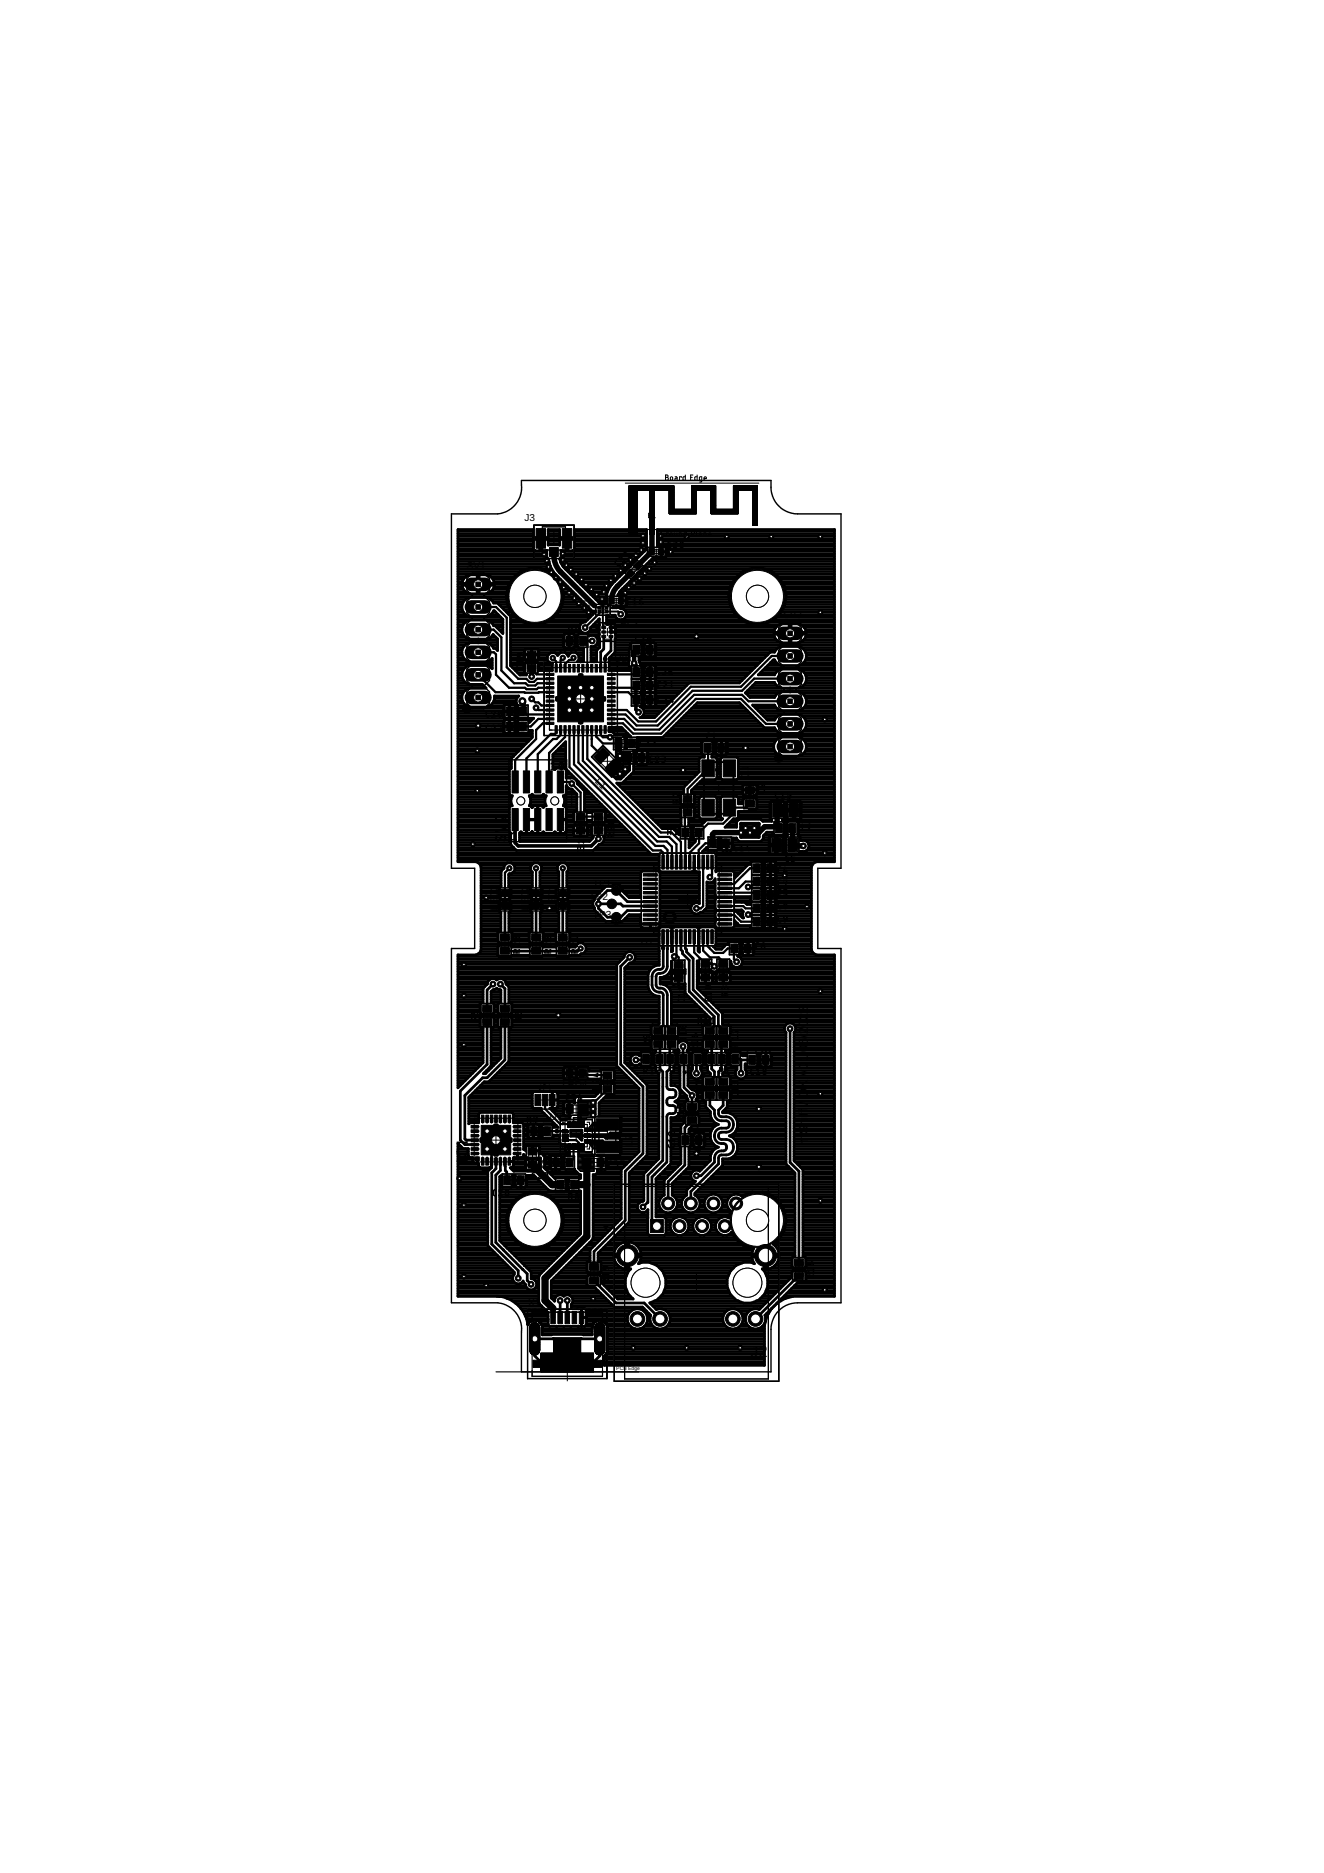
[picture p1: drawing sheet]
<svg xmlns="http://www.w3.org/2000/svg" width="297mm" height="420mm" viewBox="0 0 297 420" stroke-linecap="round" stroke-linejoin="round" font-family="sans-serif">
<defs><g id="words">
<g font-size="3.6">
<text x="104.9" y="257.3" transform="rotate(-90 104.9 257.3)">1</text>
<text x="104.9" y="260.8" transform="rotate(-90 104.9 260.8)">I</text>
<text x="104.9" y="259.8" transform="rotate(-90 104.9 259.8)">C</text>
<text x="168.4" y="304.5">J2</text>
</g>
<g font-size="2.9">
<text x="181.2" y="227.2" transform="rotate(-90 181.2 227.2)">3</text>
<text x="181.2" y="228.8" transform="rotate(-90 181.2 228.8)">2</text>
<text x="181.2" y="238.3" transform="rotate(-90 181.2 238.3)">1</text>
<text x="181.2" y="235.9" transform="rotate(-90 181.2 235.9)">0</text>
<text x="181.2" y="246.3" transform="rotate(-90 181.2 246.3)">O</text>
<text x="181.2" y="254.4" transform="rotate(-90 181.2 254.4)">S</text>
<text x="181.2" y="252.5" transform="rotate(-90 181.2 252.5)">n</text>
</g>
<g font-size="2.3">
<text x="132.4" y="137" transform="rotate(-90 132.4 137)">S1</text>
<text x="139.2" y="140.8">FL2</text>
<text x="132.2" y="202">TP2</text>
<text x="133" y="206">TP3</text>
<text x="123.3" y="251.3">U7</text>
<text x="118.5" y="292.9">X1</text>
</g>
<g font-size="2.2">
<text x="117.7" y="117">J3</text>
<text x="133.4" y="175.5" transform="rotate(45 133.4 175.5)">L1</text>
<text x="167.9" y="174.7" transform="rotate(-90 167.9 174.7)">Q</text>
<text x="111.6" y="203.1" transform="rotate(-90 111.6 203.1)">E</text>
<text x="111.6" y="201.6" transform="rotate(-90 111.6 201.6)">D</text>
<text x="118.6" y="203.1" transform="rotate(-90 118.6 203.1)">E</text>
<text x="118.6" y="201.6" transform="rotate(-90 118.6 201.6)">D</text>
<text x="124.6" y="203.1" transform="rotate(-90 124.6 203.1)">E</text>
<text x="124.6" y="201.6" transform="rotate(-90 124.6 201.6)">D</text>
<text x="124.6" y="204.3" transform="rotate(-90 124.6 204.3)">L</text>
<text x="143.8" y="211.9">U1</text>
</g>
<text font-size="1.1" x="138.3" y="307.3">PCB Edge</text>
</g></defs>
<g fill="#000" stroke="#000" stroke-width=".22">
<path d="M120.3 118.6h2.1v4.4h-2.1zM126.2 118.6h2.1v4.4h-2.1zM141.2 118.8h1.8v1h-1.8zM145.8 118.8h1v1h-1zM123.3 122.8h2v2h-2zM134.2 136.1h.5v.5h-.5zM134.2 136.9h.5v.5h-.5zM135 136.1h.5v.5h-.5zM135 136.9h.5v.5h-.5zM135.8 136.9h.5v.5h-.5zM135.8 136.1h.5v.5h-.5zM136.6 134.1h1.2v1.4h-1.2z"/>
<path d="M138.8 134.1h1.2v1.4h-1.2zM140.6 128.5l.8-.9 1 1-.8 .9zM142.1 126.9l.9-.8 1 1-.9 .8zM145.6 123.1h1.1v1.4h-1.1zM147.8 123.1h1.1v1.4h-1.1zM113.6 158.6h1.4v2h-1.4zM116.8 158.6h1.4v2h-1.4zM118.3 149.3h2v1.4h-2zM118.3 146.1h2v1.4h-2zM125.1 151.6h10.3v10.3h-10.3zM127 142.8h1.4v2h-1.4zM130.2 142.8h1.4v2h-1.4z"/>
<path d="M142 152.8h1.4v2h-1.4zM142 156h1.4v2h-1.4zM142 149.8h1.4v2h-1.4zM142 144.8h1.4v2h-1.4zM145.2 152.8h1.4v2h-1.4zM145.2 156h1.4v2h-1.4zM145.2 149.8h1.4v2h-1.4zM145.2 144.8h1.4v2h-1.4zM113.6 162h1.4v2h-1.4zM114.9 172.9h1.4v5h-1.4zM116.8 162h1.4v2h-1.4zM117.4 172.9h1.4v5h-1.4z"/>
<path d="M120 172.9h1.3v5h-1.3zM122.5 172.9h1.4v5h-1.4zM125 172.9h1.4v5h-1.4zM135.3 167.7l1.4 1.4-2.1 2.1-1.4-1.4zM138 165.8h1.4v2h-1.4zM138 170.3l1.4 1.5-2.2 2.1-1.4-1.4zM140.2 169h1.4v2h-1.4zM141.2 165.8h1.4v2h-1.4zM143.4 169h1.4v2h-1.4zM153.3 178.5h2v1.4h-2zM157.5 170.5h2.8v3.8h-2.8zM157.5 179.3h2.8v3.8h-2.8z"/>
<path d="M157.9 166.8h1.4v2h-1.4zM161.2 166.8h1.4v2h-1.4zM162.3 179.3h2.8v3.8h-2.8zM162.3 170.5h2.8v3.8h-2.8zM167.3 179.7h1.9v1.4h-1.9zM167.3 176.5h1.9v1.4h-1.9zM112.5 199.5h1.6v1.6h-1.6zM114.9 181.4h1.4v4.9h-1.4zM117.4 181.4h1.4v4.9h-1.4zM119.5 199.5h1.6v1.6h-1.6zM120 181.4h1.3v4.9h-1.3zM122.5 181.4h1.4v4.9h-1.4z"/>
<path d="M125 181.4h1.4v4.9h-1.4zM125.5 199.5h1.6v1.6h-1.6zM129.3 182.5h2v1.4h-2zM129.3 185.7h2v1.4h-2zM133.3 182.5h2v1.4h-2zM133.3 185.7h2v1.4h-2zM144.3 196h3.2v.5h-3.2zM144.3 197h3.2v.5h-3.2zM144.3 198h3.2v.5h-3.2zM144.3 199h3.2v.5h-3.2zM144.3 200h3.2v.5h-3.2zM148.5 191.8h.5v3.2h-.5z"/>
<path d="M149.5 191.8h.5v3.2h-.5zM150.5 191.8h.5v3.2h-.5zM151.5 191.8h.5v3.2h-.5zM152.5 191.8h.5v3.2h-.5zM153 185.8h1.3v2h-1.3zM153.3 181.7h2v1.4h-2zM153.5 191.8h.5v3.2h-.5zM154.5 191.8h.5v3.2h-.5zM155.5 191.8h.5v3.2h-.5zM156.1 185.8h1.4v2h-1.4zM156.5 191.8h.5v3.2h-.5zM157.5 191.8h.5v3.2h-.5z"/>
<path d="M158.5 191.8h.5v3.2h-.5zM159.2 188.2h1.3v2h-1.3zM159.5 191.8h.5v3.2h-.5zM161 200h3.2v.5h-3.2zM161 199h3.2v.5h-3.2zM161 198h3.2v.5h-3.2zM161 197h3.2v.5h-3.2zM161 196h3.2v.5h-3.2zM162.3 188.2h1.4v2h-1.4zM169 199.8h1.3v2h-1.3zM169 193.8h1.3v2h-1.3zM169 196.8h1.3v2h-1.3z"/>
<path d="M172.1 199.8h1.4v2h-1.4zM172.1 193.8h1.4v2h-1.4zM172.1 196.8h1.4v2h-1.4zM173.1 188.1h2v3h-2zM173.4 180.3h1.9v3h-1.9zM173.9 184.8h1.4v2h-1.4zM177 188.1h1.9v3h-1.9zM177.1 184.8h1.4v2h-1.4zM177.1 180.3h2v3h-2zM112.3 209.5h2v1.4h-2zM112.3 212.7h2v1.4h-2zM112.5 202.5h1.6v1.6h-1.6z"/>
<path d="M119.3 209.5h2v1.4h-2zM119.3 212.7h2v1.4h-2zM119.5 202.5h1.6v1.6h-1.6zM125.3 209.5h2v1.4h-2zM125.3 212.7h2v1.4h-2zM125.5 202.5h1.6v1.6h-1.6zM144.3 201h3.2v.5h-3.2zM144.3 202h3.2v.5h-3.2zM144.3 203h3.2v.5h-3.2zM144.3 204h3.2v.5h-3.2zM144.3 205h3.2v.5h-3.2zM144.3 206h3.2v.5h-3.2z"/>
<path d="M144.3 207h3.2v.5h-3.2zM148.5 208.6h.5v3.1h-.5zM149.5 208.6h.5v3.1h-.5zM150.5 208.6h.5v3.1h-.5zM151.3 215.7h1.9v1.4h-1.9zM151.3 218.9h1.9v1.4h-1.9zM151.5 208.6h.5v3.1h-.5zM152.5 208.6h.5v3.1h-.5zM153.5 208.6h.5v3.1h-.5zM154.5 208.6h.5v3.1h-.5zM155.5 208.6h.5v3.1h-.5zM156.5 208.6h.5v3.1h-.5z"/>
<path d="M157.3 215.5h2v1.4h-2zM157.3 218.7h2v1.3h-2zM157.5 208.6h.5v3.1h-.5zM158.5 208.6h.5v3.1h-.5zM159.5 208.6h.5v3.1h-.5zM161 207h3.2v.5h-3.2zM161 206h3.2v.5h-3.2zM161 205h3.2v.5h-3.2zM161 204h3.2v.5h-3.2zM161 203h3.2v.5h-3.2zM161 202h3.2v.5h-3.2zM161 201h3.2v.5h-3.2z"/>
<path d="M161.2 218.7h2v1.3h-2zM161.2 215.5h2v1.4h-2zM164 211.8h1.4v2h-1.4zM167.2 211.8h1.4v2h-1.4zM169 202.8h1.3v2h-1.3zM169 205.8h1.3v2h-1.3zM172.1 202.8h1.4v2h-1.4zM172.1 205.8h1.4v2h-1.4zM108.3 225.5h2v1.4h-2zM108.3 228.7h2v1.4h-2zM112.3 225.5h2v1.4h-2zM112.3 228.7h2v1.4h-2z"/>
<path d="M127 239.9h1.6v1.7h-1.6zM130 239.9h1.6v1.7h-1.6zM144.2 236.6h1.4v1.9h-1.4zM146.7 233.7h2v1.4h-2zM146.7 230.5h2v1.4h-2zM147.4 236.6h1.4v1.9h-1.4zM149.6 236.6h1.4v1.9h-1.4zM149.7 233.7h2v1.4h-2zM149.7 230.5h2v1.4h-2zM152.8 236.6h1.4v1.9h-1.4zM155.8 236.6h1.4v1.9h-1.4zM158.3 233.7h2v1.4h-2z"/>
<path d="M158.3 230.5h2v1.4h-2zM159 236.6h1.4v1.9h-1.4zM161.2 236.6h1.4v1.9h-1.4zM161.2 233.7h2v1.4h-2zM161.2 230.5h2v1.4h-2zM164.4 236.6h1.4v1.9h-1.4zM168 236.8h1.4v2h-1.4zM171.2 236.8h1.4v2h-1.4zM105.7 252.5h1.6v.5h-1.6zM105.7 253.4h1.6v.6h-1.6zM105.7 254.5h1.6v.6h-1.6zM105.7 255.5h1.6v.6h-1.6z"/>
<path d="M105.7 256.5h1.6v.5h-1.6zM105.7 257.5h1.6v.5h-1.6zM105.7 258.5h1.6v.6h-1.6zM106.6 259.5h.9v.9h-.9zM108 252.5h6.6v6.6h-6.6zM108 259.8h.6v1.6h-.6zM108 250.1h.6v1.7h-.6zM109 259.8h.6v1.6h-.6zM109 250.1h.6v1.7h-.6zM110 259.8h.6v1.6h-.6zM110 250.1h.6v1.7h-.6zM111 259.8h.6v1.6h-.6z"/>
<path d="M111 250.1h.6v1.7h-.6zM112 259.8h.6v1.6h-.6zM112 250.1h.6v1.7h-.6zM113 259.8h.6v1.6h-.6zM113 250.1h.6v1.7h-.6zM114 259.8h.6v1.6h-.6zM114 250.1h.6v1.7h-.6zM115.3 258.5h1.6v.6h-1.6zM115.3 257.5h1.6v.5h-1.6zM115.3 256.5h1.6v.5h-1.6zM115.3 255.5h1.6v.6h-1.6zM115.3 254.5h1.6v.6h-1.6z"/>
<path d="M115.3 253.4h1.6v.6h-1.6zM115.3 252.5h1.6v.5h-1.6zM118.5 257.5h2v1.3h-2zM119 252.8h1.4v1.9h-1.4zM120 245.5h1.3v2.5h-1.3zM121.6 245.5h1.3v2.5h-1.3zM122.2 252.8h1.4v1.9h-1.4zM123.3 245.5h1.2v2.5h-1.2zM124 259.8h1.4v1.9h-1.4zM126.6 253.6h.2v.3h-.2zM126.6 254.7h.2v.2h-.2zM126.6 255.7h.2v.2h-.2z"/>
<path d="M127 247.8h1.4v1.9h-1.4zM127.2 259.8h1.4v1.9h-1.4zM127.6 257h.2v.3h-.2zM127.6 252.1h.2v.2h-.2zM128.6 257h.2v.3h-.2zM128.6 252.1h.2v.2h-.2zM129.8 257h.2v.3h-.2zM130.2 252.1h.2v.2h-.2zM130.2 247.8h1.4v1.9h-1.4zM131 259.8h1.4v1.9h-1.4zM131.4 255.8h.2v.3h-.2zM131.4 254.7h.2v.2h-.2z"/>
<path d="M131.4 253.2h.2v.2h-.2zM133.8 251h5v2.5h-5zM133.8 256h5v2.6h-5zM134.2 259.8h1.4v1.9h-1.4zM135.3 243.6h2v1.4h-2zM135.3 240.5h2v1.4h-2zM153 254.8h1.3v2h-1.3zM154.3 250.7h2v1.4h-2zM154.3 247.5h2v1.4h-2zM156.1 254.8h1.4v2h-1.4zM158.3 241.9h2v1.3h-2zM158.3 245h2v1.4h-2z"/>
<path d="M161.2 241.9h2v1.3h-2zM161.2 245h2v1.4h-2zM113 263.8h1.4v1.9h-1.4zM116.2 263.8h1.4v1.9h-1.4zM118.5 260.6h2v1.4h-2zM125 264.8h1.4v1.9h-1.4zM128.2 264.8h1.4v1.9h-1.4zM123.6 294.2h1v2.7h-1zM125.2 294.2h1v2.7h-1zM126.8 294.2h1v2.7h-1zM128.4 294.2h1v2.7h-1zM130 294.2h1v2.7h-1z"/>
<path d="M132.3 283.4h2v1.4h-2zM132.3 286.6h2v1.4h-2zM178.2 282.4h2v1.4h-2zM178.2 285.6h2v1.4h-2zM119.6 305.1h4.7v1.6h-4.7zM130.3 305.1h4.7v1.6h-4.7z"/>
</g>
<g fill="#000" stroke="#000" stroke-width=".22">
<path d="M122.6 151h1.6l.1 .5h-1.7z" fill-rule="evenodd"/>
<path d="M122.6 152h1.6l.1 .5h-1.7z" fill-rule="evenodd"/>
<path d="M122.6 153h1.6l.1 .5h-1.7z" fill-rule="evenodd"/>
<path d="M122.6 154h1.6l.1 .5h-1.7z" fill-rule="evenodd"/>
<path d="M122.6 155h1.6l.1 .5h-1.7z" fill-rule="evenodd"/>
<path d="M122.6 156h1.6l.1 .5h-1.7z" fill-rule="evenodd"/>
<path d="M122.6 157h1.6l.1 .5h-1.7z" fill-rule="evenodd"/>
<path d="M122.6 158h1.6l.1 .5h-1.7z" fill-rule="evenodd"/>
<path d="M122.6 159h1.6l.1 .5h-1.7z" fill-rule="evenodd"/>
<path d="M124.5 149.1h.5v1.7l-.5-.1z" fill-rule="evenodd"/>
<path d="M125.5 149.1h.5v1.7l-.5-.1z" fill-rule="evenodd"/>
<path d="M126.5 149.1h.5v1.7l-.5-.1z" fill-rule="evenodd"/>
<path d="M127.5 149.1h.5v1.7l-.5-.1z" fill-rule="evenodd"/>
<path d="M128.5 149.1h.5v1.7l-.5-.1z" fill-rule="evenodd"/>
<path d="M129.5 149.1h.5v1.7l-.5-.1z" fill-rule="evenodd"/>
<path d="M130.5 149.1h.5v1.7l-.5-.1z" fill-rule="evenodd"/>
<path d="M131.5 149.1h.5v1.7l-.5-.1z" fill-rule="evenodd"/>
<path d="M132.5 149.1h.5l-.1 1.7-.4-.1z" fill-rule="evenodd"/>
<path d="M133.5 149.1h.5v1.7l-.5-.1z" fill-rule="evenodd"/>
<path d="M134.5 149.1h.5v1.7l-.5-.1z" fill-rule="evenodd"/>
<path d="M135 141.6h.9v.4h-.9z" fill-rule="evenodd"/>
<path d="M135 140.6h.9v.4h-.9z" fill-rule="evenodd"/>
<path d="M135 142.6h.9v.4h-.9z" fill-rule="evenodd"/>
<path d="M135.5 149.1h.5v1.7l-.5-.1z" fill-rule="evenodd"/>
<path d="M136.3 159h1.6l.1 .5h-1.7z" fill-rule="evenodd"/>
<path d="M136.3 158h1.6l.1 .5h-1.7z" fill-rule="evenodd"/>
<path d="M136.3 157h1.6l.1 .5h-1.7z" fill-rule="evenodd"/>
<path d="M136.3 156h1.6l.1 .5h-1.7z" fill-rule="evenodd"/>
<path d="M136.3 155h1.6l.1 .5h-1.7z" fill-rule="evenodd"/>
<path d="M136.3 154h1.6l.1 .5h-1.7z" fill-rule="evenodd"/>
<path d="M136.3 153h1.6l.1 .5h-1.7z" fill-rule="evenodd"/>
<path d="M136.3 152h1.6l.1 .5h-1.7z" fill-rule="evenodd"/>
<path d="M136.3 151h1.6l.1 .5h-1.7z" fill-rule="evenodd"/>
<path d="M136.7 141.6h.8v.4h-.8z" fill-rule="evenodd"/>
<path d="M136.7 140.6h.8v.4h-.8z" fill-rule="evenodd"/>
<path d="M136.7 142.6h.8v.4h-.8z" fill-rule="evenodd"/>
<path d="M122.6 160h1.6l.1 .5h-1.7z" fill-rule="evenodd"/>
<path d="M122.6 161h1.6l.1 .5h-1.7z" fill-rule="evenodd"/>
<path d="M122.6 162h1.6l.1 .5h-1.7z" fill-rule="evenodd"/>
<path d="M124.5 162.8h.5v1.7l-.5-.1z" fill-rule="evenodd"/>
<path d="M125.5 162.8h.5v1.7l-.5-.1z" fill-rule="evenodd"/>
<path d="M126.5 162.8h.5v1.7l-.5-.1z" fill-rule="evenodd"/>
<path d="M127.5 162.8h.5v1.7l-.5-.1z" fill-rule="evenodd"/>
<path d="M128.5 162.8h.5v1.7l-.5-.1z" fill-rule="evenodd"/>
<path d="M129.5 162.8h.5v1.7l-.5-.1z" fill-rule="evenodd"/>
<path d="M130.5 162.8h.5v1.7l-.5-.1z" fill-rule="evenodd"/>
<path d="M131.5 162.8h.5v1.7l-.5-.1z" fill-rule="evenodd"/>
<path d="M132.5 162.8h.5l-.1 1.7-.4-.1z" fill-rule="evenodd"/>
<path d="M133.5 162.8h.5v1.7l-.5-.1z" fill-rule="evenodd"/>
<path d="M134.5 162.8h.5v1.7l-.5-.1z" fill-rule="evenodd"/>
<path d="M135.5 162.8h.5v1.7l-.5-.1z" fill-rule="evenodd"/>
<path d="M136.3 162h1.6l.1 .5h-1.7z" fill-rule="evenodd"/>
<path d="M136.3 161h1.6l.1 .5h-1.7z" fill-rule="evenodd"/>
<path d="M136.3 160h1.6l.1 .5h-1.7z" fill-rule="evenodd"/>
<circle cx="138.3" cy="199.8" r=".76"/>
<circle cx="137.3" cy="202.8" r=".76"/>
<circle cx="138.3" cy="205.8" r=".76"/>
<circle cx="140.8" cy="281.6" r="2.48"/>
</g>
<g fill="none" stroke="#000" stroke-width=".22">
<path d="M141.2 114.2h1.8M141.2 117.8h1.8M141.2 115.3h1.8M141.2 119.7h1.8M141.2 119.6h1.8M141.2 119.5h1.8M141.2 119.4h1.8M141.2 119.3h1.8M141.2 119.2h1.8M141.2 119.1h1.8M141.2 119h1.8M141.2 118.9h1.8"/>
<path d="M141.2 118.8h1.8M141.2 118.7h1.8M141.2 118.6h1.8M141.2 118.5h1.8M141.2 118.4h1.8M141.2 118.3h1.8M141.2 118.2h1.8M141.2 118.1h1.8M141.2 118h1.8M141.2 117.9h1.8M141.2 117.7h1.8M141.2 117.6h1.8"/>
<path d="M141.2 117.5h1.8M141.2 117.4h1.8M141.2 117.3h1.8M141.2 117.2h1.8M141.2 117.1h1.8M141.2 117h1.8M141.2 116.9h1.8M141.2 116.8h1.8M141.2 116.7h1.8M141.2 116.6h1.8M141.2 116.5h1.8M141.2 116.4h1.8"/>
<path d="M141.2 116.3h1.8M141.2 116.2h1.8M141.2 116.1h1.8M141.2 116h1.8M141.2 115.9h1.8M141.2 115.8h1.8M141.2 115.7h1.8M141.2 115.6h1.8M141.2 115.5h1.8M141.2 115.4h1.8M141.2 115.2h1.8M141.2 115.1h1.8"/>
<path d="M141.2 115h1.8M141.2 114.9h1.8M141.2 114.8h1.8M141.2 114.7h1.8M141.2 114.6h1.8M141.2 114.5h1.8M141.2 114.4h1.8M141.2 114.3h1.8M141.2 114.1h1.8M141.2 114h1.8M141.2 113.9h1.8M141.2 113.8h1.8"/>
<path d="M141.2 113.7h1.8M141.2 113.6h1.8M141.2 113.5h1.8M141.2 113.4h1.8M141.2 113.3h1.8M141.2 113.2h1.8M141.2 113.1h1.8M141.2 113h1.8M141.2 112.9h1.8M141.2 112.8h1.8M141.2 112.7h1.8M141.2 112.6h1.8"/>
<path d="M141.2 112.5h1.8M141.2 112.4h1.8M141.2 112.3h1.8M141.2 112.2h1.8M141.2 112.1h1.8M141.2 112h1.8M141.2 111.9h1.8M141.2 111.8h1.8M141.2 111.7h1.8M141.2 111.6h1.8M141.2 111.5h1.8M141.2 111.4h1.8"/>
<path d="M141.2 111.3h1.8M141.2 111.2h1.8M141.2 111.1h1.8M141.2 111h1.8M141.2 110.9h1.8M141.2 110.8h1.8M141.2 110.7h1.8M141.2 110.6h1.8M141.2 110.5h1.8M141.2 110.4h1.8M141.2 110.3h1.8M141.2 110.2h1.8"/>
<path d="M141.2 110.1h1.8M141.2 110h1.8M141.2 109.9h10M141.2 109.8h10M141.2 109.7h10M141.2 109.6h10M141.2 109.5h10M141.2 109.4h10M141.2 109.3h10M141.2 109.2h10M141.2 109.1h10M141.2 109h10"/>
<path d="M143 110v9.8h-1.8v-10.8h10v5.3M145.8 110v9.8h1v-9.8M145.8 114.2h1M145.8 117.8h1M145.8 115.3h1M145.8 119.7h1M145.8 119.6h1M145.8 119.5h1M145.8 119.4h1M145.8 119.3h1M145.8 119.2h1M145.8 119.1h1"/>
<path d="M145.8 119h1M145.8 118.9h1M145.8 118.8h1M145.8 118.7h1M145.8 118.6h1M145.8 118.5h1M145.8 118.4h1M145.8 118.3h1M145.8 118.2h1M145.8 118.1h1M145.8 118h1M145.8 117.9h1"/>
<path d="M145.8 117.7h1M145.8 117.6h1M145.8 117.5h1M145.8 117.4h1M145.8 117.3h1M145.8 117.2h1M145.8 117.1h1M145.8 117h1M145.8 116.9h1M145.8 116.8h1M145.8 116.7h1M145.8 116.6h1"/>
<path d="M145.8 116.5h1M145.8 116.4h1M145.8 116.3h1M145.8 116.2h1M145.8 116.1h1M145.8 116h1M145.8 115.9h1M145.8 115.8h1M145.8 115.7h1M145.8 115.6h1M145.8 115.5h1M145.8 115.4h1"/>
<path d="M145.8 115.2h1M145.8 115.1h1M145.8 115h1M145.8 114.9h1M145.8 114.8h1M145.8 114.7h1M145.8 114.6h1M145.8 114.5h1M145.8 114.4h1M145.8 114.3h1M145.8 114.1h1M145.8 114h1"/>
<path d="M145.8 113.9h1M145.8 113.8h1M145.8 113.7h1M145.8 113.6h1M145.8 113.5h1M145.8 113.4h1M145.8 113.3h1M145.8 113.2h1M145.8 113.1h1M145.8 113h1M145.8 112.9h1M145.8 112.8h1"/>
<path d="M145.8 112.7h1M145.8 112.6h1M145.8 112.5h1M145.8 112.4h1M145.8 112.3h1M145.8 112.2h1M145.8 112.1h1M145.8 112h1M145.8 111.9h1M145.8 111.8h1M145.8 111.7h1M145.8 111.6h1"/>
<path d="M145.8 111.5h1M145.8 111.4h1M145.8 111.3h1M145.8 111.2h1M145.8 111.1h1M145.8 111h1M145.8 110.9h1M145.8 110.8h1M145.8 110.7h1M145.8 110.6h1M145.8 110.5h1M145.8 110.4h1"/>
<path d="M145.8 110.3h1M145.8 110.2h1M145.8 110.1h1M145.8 110h1M150.2 114.2l5.9 .1M150.2 110v5.3h5.9v-5.3M150.2 115.2h5.9M150.2 115.1h5.9M150.2 115h5.9M150.2 114.9h5.9M150.2 114.8h5.9M150.2 114.7h5.9"/>
<path d="M150.2 114.6h5.9M150.2 114.5h5.9M150.2 114.4h5.9M150.2 114.3h5.9M150.2 114.2h1M150.2 114.1h1M150.2 114h1M150.2 113.9h1M150.2 113.8h1M150.2 113.7h1M150.2 113.6h1M150.2 113.5h1"/>
<path d="M150.2 113.4h1M150.2 113.3h1M150.2 113.2h1M150.2 113.1h1M150.2 113h1M150.2 112.9h1M150.2 112.8h1M150.2 112.7h1M150.2 112.6h1M150.2 112.5h1M150.2 112.4h1M150.2 112.3h1"/>
<path d="M150.2 112.2h1M150.2 112.1h1M150.2 112h1M150.2 111.9h1M150.2 111.8h1M150.2 111.7h1M150.2 111.6h1M150.2 111.5h1M150.2 111.4h1M150.2 111.3h1M150.2 111.2h1M150.2 111.1h1"/>
<path d="M150.2 111h1M150.2 110.9h1M150.2 110.8h1M150.2 110.7h1M150.2 110.6h1M150.2 110.5h1M150.2 110.4h1M150.2 110.3h1M150.2 110.2h1M150.2 110.1h1M150.2 110h1M151.2 110h-10"/>
<path d="M155.2 114.3v-5.3h5.3v5.3M155.2 114.2h.9M155.2 114.1h.9M155.2 114h.9M155.2 113.9h.9M155.2 113.8h.9M155.2 113.7h.9M155.2 113.6h.9M155.2 113.5h.9M155.2 113.4h.9M155.2 113.3h.9M155.2 113.2h.9"/>
<path d="M155.2 113.1h.9M155.2 113h.9M155.2 112.9h.9M155.2 112.8h.9M155.2 112.7h.9M155.2 112.6h.9M155.2 112.5h.9M155.2 112.4h.9M155.2 112.3h.9M155.2 112.2h.9M155.2 112.1h.9M155.2 112h.9"/>
<path d="M155.2 111.9h.9M155.2 111.8h.9M155.2 111.7h.9M155.2 111.6h.9M155.2 111.5h.9M155.2 111.4h.9M155.2 111.3h.9M155.2 111.2h.9M155.2 111.1h.9M155.2 111h.9M155.2 110.9h.9M155.2 110.8h.9"/>
<path d="M155.2 110.7h.9M155.2 110.6h.9M155.2 110.5h.9M155.2 110.4h.9M155.2 110.3h.9M155.2 110.2h.9M155.2 110.1h.9M155.2 110h.9M155.2 109.9h5.3M155.2 109.8h5.3M155.2 109.7h5.3M155.2 109.6h5.3"/>
<path d="M155.2 109.5h5.3M155.2 109.4h5.3M155.2 109.3h5.3M155.2 109.2h5.3M155.2 109.1h5.3M155.2 109h5.3M159.6 114.2l5.9 .1M159.6 110v5.3h5.9v-5.3M159.6 115.2h5.9M159.6 115.1h5.9M159.6 115h5.9M159.6 114.9h5.9"/>
<path d="M159.6 114.8h5.9M159.6 114.7h5.9M159.6 114.6h5.9M159.6 114.5h5.9M159.6 114.4h5.9M159.6 114.3h5.9M159.6 114.2h.9M159.6 114.1h.9M159.6 114h.9M159.6 113.9h.9M159.6 113.8h.9M159.6 113.7h.9"/>
<path d="M159.6 113.6h.9M159.6 113.5h.9M159.6 113.4h.9M159.6 113.3h.9M159.6 113.2h.9M159.6 113.1h.9M159.6 113h.9M159.6 112.9h.9M159.6 112.8h.9M159.6 112.7h.9M159.6 112.6h.9M159.6 112.5h.9"/>
<path d="M159.6 112.4h.9M159.6 112.3h.9M159.6 112.2h.9M159.6 112.1h.9M159.6 112h.9M159.6 111.9h.9M159.6 111.8h.9M159.6 111.7h.9M159.6 111.6h.9M159.6 111.5h.9M159.6 111.4h.9M159.6 111.3h.9"/>
<path d="M159.6 111.2h.9M159.6 111.1h.9M159.6 111h.9M159.6 110.9h.9M159.6 110.8h.9M159.6 110.7h.9M159.6 110.6h.9M159.6 110.5h.9M159.6 110.4h.9M159.6 110.3h.9M159.6 110.2h.9M159.6 110.1h.9"/>
<path d="M159.6 110h.9M160.5 110h-5.3M164.5 114.2h1M164.5 114.1h1M164.5 114h1M164.5 113.9h1M164.5 113.8h1M164.5 113.7h1M164.5 113.6h1M164.5 113.5h1M164.5 113.4h1M164.5 113.3h1"/>
<path d="M164.5 113.2h1M164.5 113.1h1M164.5 113h1M164.5 112.9h1M164.5 112.8h1M164.5 112.7h1M164.5 112.6h1M164.5 112.5h1M164.5 112.4h1M164.5 112.3h1M164.5 112.2h1M164.5 112.1h1"/>
<path d="M164.5 112h1M164.5 111.9h1M164.5 111.8h1M164.5 111.7h1M164.5 111.6h1M164.5 111.5h1M164.5 111.4h1M164.5 111.3h1M164.5 111.2h1M164.5 111.1h1M164.5 111h1M164.5 110.9h1"/>
<path d="M164.5 110.8h1M164.5 110.7h1M164.5 110.6h1M164.5 110.5h1M164.5 110.4h1M164.5 110.3h1M164.5 110.2h1M164.5 110.1h1M164.5 110h1M164.5 109.9h5.4M164.5 109.8h5.4M164.5 109.7h5.4"/>
<path d="M164.5 109.6h5.4M164.5 109.5h5.4M164.5 109.4h5.4M164.5 109.3h5.4M164.5 109.2h5.4M164.5 109.1h5.4M164.5 109h5.4M169 110v7.8l.9 .1v-8.9h-5.4v5.3M169 114.2h.9M169 115.3h.9M169 117.8h.9M169 117.7h.9"/>
<path d="M169 117.6h.9M169 117.5h.9M169 117.4h.9M169 117.3h.9M169 117.2h.9M169 117.1h.9M169 117h.9M169 116.9h.9M169 116.8h.9M169 116.7h.9M169 116.6h.9M169 116.5h.9"/>
<path d="M169 116.4h.9M169 116.3h.9M169 116.2h.9M169 116.1h.9M169 116h.9M169 115.9h.9M169 115.8h.9M169 115.7h.9M169 115.6h.9M169 115.5h.9M169 115.4h.9M169 115.2h.9"/>
<path d="M169 115.1h.9M169 115h.9M169 114.9h.9M169 114.8h.9M169 114.7h.9M169 114.6h.9M169 114.5h.9M169 114.4h.9M169 114.3h.9M169 114.1h.9M169 114h.9M169 113.9h.9"/>
<path d="M169 113.8h.9M169 113.7h.9M169 113.6h.9M169 113.5h.9M169 113.4h.9M169 113.3h.9M169 113.2h.9M169 113.1h.9M169 113h.9M169 112.9h.9M169 112.8h.9M169 112.7h.9"/>
<path d="M169 112.6h.9M169 112.5h.9M169 112.4h.9M169 112.3h.9M169 112.2h.9M169 112.1h.9M169 112h.9M169 111.9h.9M169 111.8h.9M169 111.7h.9M169 111.6h.9M169 111.5h.9"/>
<path d="M169 111.4h.9M169 111.3h.9M169 111.2h.9M169 111.1h.9M169 111h.9M169 110.9h.9M169 110.8h.9M169 110.7h.9M169 110.6h.9M169 110.5h.9M169 110.4h.9M169 110.3h.9"/>
<path d="M169 110.2h.9M169 110.1h.9M169 110h.9M169.9 110h-5.4M126.2 253.4l1 .1 .2 .2v.4h-1.2zM126.2 254.4h1.2v.7h-1.2zM126.2 255.5h1.2v.5l-1.2 .1zM126.2 254h1.2M126.2 253.9h1.2M126.2 253.8h1.2M126.2 253.7h1.2M126.2 253.6h1.1"/>
<path d="M126.2 253.5h1M126.2 255h1.2M126.2 254.9h1.2M126.2 254.8h1.2M126.2 254.7h1.2M126.2 254.6h1.2M126.2 254.5h1.2M126.2 256h1.2M126.2 255.9h1.2M126.2 255.8h1.2M126.2 255.7h1.2M126.2 255.6h1.2"/>
<path d="M126.2 255.5h1.2M127.5 251.7h.6v1.2h-.6zM127.5 256.6h.6v1.2l-.6 .1zM127.5 257.8h.6M127.5 257.7h.6M127.5 257.6h.6M127.5 257.5h.6M127.5 257.4h.6M127.5 257.3h.6M127.5 257.2h.6M127.5 257.1h.6M127.5 257h.6"/>
<path d="M127.5 256.9h.6M127.5 256.8h.6M127.5 256.7h.6M127.5 256.6h.6M127.5 252.8h.6M127.5 252.7h.6M127.5 252.6h.6M127.5 252.5h.6M127.5 252.4h.6M127.5 252.3h.6M127.5 252.2h.6M127.5 252.1h.6"/>
<path d="M127.5 252h.6M127.5 251.9h.6M127.5 251.8h.6M127.5 251.7h.6M128.5 256.6h.6v1.2h-.6zM128.5 257.8h.6M128.5 257.7h.6M128.5 257.6h.6M128.5 257.5h.6M128.5 257.4h.6M128.5 257.3h.6M128.5 257.2h.6"/>
<path d="M128.5 257.1h.6M128.5 257h.6M128.5 256.9h.6M128.5 256.8h.6M128.5 256.7h.6M128.5 256.6h.6M128.5 251.7h.6v1.2h-.6zM128.5 252.8h.6M128.5 252.7h.6M128.5 252.6h.6M128.5 252.5h.6M128.5 252.4h.6"/>
<path d="M128.5 252.3h.6M128.5 252.2h.6M128.5 252.1h.6M128.5 252h.6M128.5 251.9h.6M128.5 251.8h.6M128.5 251.7h.6M129.5 257.8h1.6M129.5 257.7h1.6M129.5 257.6h1.6M129.5 257.5h1.6M129.5 257.4h1.6"/>
<path d="M129.5 257.3h1.6M129.5 257.2h1.6M129.5 257.1h1.6M129.5 257h1.6M129.5 256.9h1.6M129.5 256.8h1.6M129.5 256.7h1.6M129.5 256.6l1.5 .1M129.5 252.7h1.6M129.5 252.6h1.6M129.5 252.5h1.6M129.5 252.4h1.6"/>
<path d="M129.5 252.3h1.6M129.5 252.2h1.6M129.5 252.1h1.6M129.5 252h1.6M129.5 251.9h1.6M129.5 251.8h1.6M129.5 251.7h1.6M130.9 256.6l.2 .1M130.9 256.6h-1.4v1.2h1.6v-1.1M131 252.8l-1.5 .1M131.1 252.8v-1.1h-1.6v1.2h1.4M131.1 252.8h-1.6"/>
<path d="M131.1 252.8l-.2 .1M131.1 253.4h1.3M131.1 253.7h1.3M131.1 253.6h1.3M131.1 253.5h1.3M131.1 254.4h1.3v.7h-1.3zM131.1 254.4h1.3M131.1 255h1.3M131.1 254.9h1.3M131.1 254.8h1.3M131.1 254.7h1.3M131.1 254.6h1.3"/>
<path d="M131.1 254.5h1.3M131.1 256h1.3M131.1 255.9h1.3M131.1 255.8h1.3M131.1 255.7h1.3M131.1 255.7h1.3v.7h-1.1l-.2-.1zM131.1 256.3h1.3M131.1 256.2h1.3M131.1 256.1h1.3M131.1 253.3h1.3M131.1 253.2h1.3M131.2 256.3h1.2"/>
<path d="M131.3 253.1h1.1v.7h-1.3v-.6M131.3 253.1l-.2 .1M118.9 300h2.2M118.9 299.9h2.2M118.9 299.8h2.2M118.9 299.7h2.2M118.9 299.6h2.2M118.9 299.5h2.2M118.9 299.4h2.2M118.9 299.3h2.2M118.9 299.2h2.2M118.9 299.1h2.2"/>
<path d="M118.9 299h2.2M118.9 298.9h2.2M118.9 298.8h2.2M118.9 298.7h2.2M118.9 298.6h2.2M118.9 298.5h2.2M118.9 298.4h2.2M118.9 298.3h2.2M118.9 298.2h2.2M118.9 298.1h2.2M118.9 298h2.2M118.9 297.9h2.2"/>
<path d="M118.9 297.8h2.2M118.9 297.8v5.1M118.9 297.7h2.2M118.9 297.6h2.2M118.9 297.6v.2M118.9 297.5h2.1M119 297.4l-.1 .2M119 297.4h2M119 297.3h1.9M119.1 297.2h1.8M119.1 297.2h1.7M119.1 297.1h1.7"/>
<path d="M119.2 297.1h1.6M119.3 297h1.4M119.3 296.9h1.3M119.4 296.9l-.4 .5M119.4 296.9h1.1M119.5 296.8h.9M119.5 296.8l-.1 .1M119.8 296.8h.4M119.8 296.8h-.3M120.2 296.8h.2M120.4 296.8l.2 .1M120.6 296.9l.5 .7"/>
<path d="M121.1 297.6v.2M121.1 297.8v5.1M133.5 297.8v5.3M133.5 300h2.2M133.5 299.9h2.2M133.5 299.8h2.2M133.5 299.7h2.2M133.5 299.6h2.2M133.5 299.5h2.2M133.5 299.4h2.2M133.5 299.3h2.2M133.5 299.2h2.2"/>
<path d="M133.5 299.1h2.2M133.5 299h2.2M133.5 298.9h2.2M133.5 298.8h2.2M133.5 298.7h2.2M133.5 298.6h2.2M133.5 298.5h2.2M133.5 298.4h2.2M133.5 298.3h2.2M133.5 298.2h2.2M133.5 298.1h2.2M133.5 298h2.2"/>
<path d="M133.5 297.9h2.2M133.5 297.8h2.2M133.5 297.6v.2M133.5 297.7h2.2M133.5 297.6l2.2 .1M133.5 297.6h2.1M133.5 297.5h2.1M133.5 297.4v.2M133.5 297.4h2.1M133.6 297.4h2M133.6 297.3h1.9M133.6 297.2h1.9"/>
<path d="M133.7 297.2h1.7M133.7 297.1h1.7M133.8 297.1h1.5M133.8 297h1.5M133.9 296.9h1.3M134 296.9l-.5 .5M134 296.9h1.1M134.1 296.8h.9M134.3 296.8l-.3 .1M134.3 296.8h.5M134.8 296.8h.2M135 296.8l.5 .4"/>
<path d="M135.5 297.2l.1 .4M135.6 297.6l.1 .2M135.7 297.8v5.1M118.9 302.9h2.2M118.9 302.8h2.2M118.9 302.7h2.2M118.9 302.6h2.2M118.9 302.5h2.2M118.9 302.4h2.2M118.9 302.3h2.2M118.9 302.2h2.2M118.9 302.1h2.2"/>
<path d="M118.9 302h2.2M118.9 301.9h2.2M118.9 301.8h2.2M118.9 301.7h2.2M118.9 301.6h2.2M118.9 301.5h2.2M118.9 301.4h2.2M118.9 301.3h2.2M118.9 301.2h2.2M118.9 301.1h2.2M118.9 301h2.2M118.9 300.9h2.2"/>
<path d="M118.9 300.8h2.2M118.9 300.7h2.2M118.9 300.6h2.2M118.9 300.5h2.2M118.9 300.4h2.2M118.9 300.3h2.2M118.9 300.2h2.2M118.9 300.1h2.2M118.9 302.9v.2M118.9 303.1h2.2M118.9 303h2.2M118.9 303.1l.1 .2"/>
<path d="M118.9 303.1h2.1M118.9 303.2h2.1M119 303.3h2M119 303.3l.2 .3M119 303.4h1.9M119.1 303.5h1.8M119.1 303.5h1.7M119.2 303.6h1.6M119.2 303.6l.2 .2M119.2 303.6h1.5M119.3 303.7h1.3M119.4 303.8l.4 .1"/>
<path d="M119.4 303.8h1.1M119.6 303.9h.8M119.7 303.9h.5M120.6 303.8l-.8 .1M120.8 303.6l-.2 .2M121 303.3l-.2 .3M121.1 303.1l-.1 .2M121.1 302.9v.2M133.5 302.8h2.2M133.5 302.7h2.2M133.5 302.6h2.2M133.5 302.5h2.2"/>
<path d="M133.5 302.4h2.2M133.5 302.3h2.2M133.5 302.2h2.2M133.5 302.1h2.2M133.5 302h2.2M133.5 301.9h2.2M133.5 301.8h2.2M133.5 301.7h2.2M133.5 301.6h2.2M133.5 301.5h2.2M133.5 301.4h2.2M133.5 301.3h2.2"/>
<path d="M133.5 301.2h2.2M133.5 301.1h2.2M133.5 301h2.2M133.5 300.9h2.2M133.5 300.8h2.2M133.5 300.7h2.2M133.5 300.6h2.2M133.5 300.5h2.2M133.5 300.4h2.2M133.5 300.3h2.2M133.5 300.2h2.2M133.5 300.1h2.2"/>
<path d="M133.5 303.1v.2M133.5 303h2.2M133.5 302.9h2.2M133.5 303.1h2.1M133.5 303.2h2.1M133.5 303.3l.3 .3M133.5 303.3h2.1M133.6 303.3h2M133.6 303.4h1.9M133.7 303.5h1.8M133.7 303.5h1.7M133.8 303.6l.2 .2"/>
<path d="M133.8 303.6h1.5M133.9 303.7h1.4M133.9 303.7h1.3M134 303.8l.2 .1M134 303.8h1.1M134.2 303.9h.1M134.2 303.9h.8M134.3 303.9h.5M135.2 303.8l-.9 .1M135.3 303.6l-.1 .2M135.4 303.6h-1.6M135.5 303.4l-.2 .2"/>
<path d="M135.5 303.4h-1.9M135.7 302.9l-.2 .5M135.7 303h-2.2"/>
</g>
<g fill="none" stroke="#000" stroke-width=".51">
<path d="M107.3 136.2h4l2.4 2.4v11.1l2.6 2.6h1.8l.7 .7h1l.7-.7h2.9M134.5 137.6l-3.2 3.2M138.7 137.2l.6 .6M107.3 146.3h3.5l.5 .5v4.6l2.9 2.9h3.6l.3 .3h2.3l.4-.3h2.6M107.3 151.4l3.9 3.9h6.4l.2 .1 5.6-.1M107.3 141.2h3.4l1.8 1.8v7.4l2.8 2.9h2.6l.5 .5h1.7l.5-.5h2.8M117.5 159.6l.7 .7h5.2M119.3 150v.2l1.1 1.1h3M119.3 156.8l.8 .8h.7l.7 .7h1.9M120.3 158.8l.5 .5h2.6M124 147.6l.8 .8v1.5M126.3 147.6l-.5 .5v1.8"/>
<path d="M128.7 147.6l-.5 .4h-.5l-.9 1v.9M130.9 143.8l.4 .4M135.3 140.6l.1 .2M137.1 155.3h3.9l1.7 1.7M142.7 150.8l-.5 .5h-5.1M142.7 153.8l-.5 .5h-5.1M177.2 152.2h-8l-2.7 2.8h-11.1l-7.8 7.8h-4.8l-2.5-2.5h-3.2M177.2 157.3h-9.3l-1.4-1.4h-10.8l-7.8 7.8h-5.5l-2.4-2.4h-2.9M177.2 147.2h-4.1l-6.9 6.9h-11.2l-7.8 7.7h-4l-2.6-2.5h-3.5M123.4 161.3h-2.6l-1.7 1.7h-1.6M123.4 162.3h-1.6l-1.5 1.5v2l-4.7 4.7v4.9M124.8 163.6v.8l-.2 .2h-1l-5.5 5.5v5.3"/>
<path d="M125.7 175.4h2.2l2.4 2.4v5.4h4M125.8 163.6v1.3l-.9 .9h-.8l-3.5 3.4v6.2M126.8 163.6v1.7l-3.6 3.6v6.5M127.8 163.6v8.5l18.7 18.7h1.8l.5 .5v2.1M128.8 163.6v7.9l18.2 18.3h1.9l.9 .9v2.7M129.8 163.6v7.5l17.6 17.7h2.2l1.1 1.1v3.5M130.8 163.6v7.1l17 17h2.3l1.7 1.7v4M131.8 163.6v6.7l16.4 16.5h2.5l2.1 2v4.6M132.8 163.6v3.7l2.1 2.1M133.8 163.6v1.7l1.5 1.5h3.4v1l2.2 2.2M134.8 163.6v1.3l.5 .5h1.6M137.1 162.3h2.7l2.2 2.3h6.3l7.8-7.8h10.1l5.7 5.6h5.3"/>
<path d="M139.1 169.6l.4 .4h1.4M140.9 170v.8h-1.9l-1.4 1.3M158.6 167.8l.3 .2v4.4l-4.6 4.6v2.2M114.3 194.8l-1 1v4.5M120.3 194.8v5.5M154.3 182.4l-.7 .6 .2 10.4M157.8 193.4v9.9l-.6 .5h-.9M159.7 193.4v2.9l-.4 .5M159.9 189.2h-1.6l-1.5 1.5v2.7M167.9 199h.5l1.3-1.2h-2.4l-1.5 1.5h-3.2M168.3 180.4l-.9 .8h-3.7l.6 .6v1l-2.1 2h-3.3l-2.1 2v2.4l-2.1 2.1v2.1M169.7 194.8h-1.4l-3.6 3.5h-2.1"/>
<path d="M151.8 210.1v4.2l.5 .5v1.6M155.7 210.1v3.6l2.6 2.5M157.8 210.1v3.2l1.5 1.5h1.9l1 1v.4M158.7 210.1v2.2l1.6 1.5h1.9l1.1-1h1.4v2.4l.5 .6M162.6 200.3h6.5l.6 .5M162.6 203.3h4.2l.5 .5h2.4l-1.4 1.4h-.4M168 205.2l1.7 1.6h-3.5l-1.5-1.5h-2.1M122.3 246.8v2l3.4 3.4h2M122.9 253.7h3.8M126.7 255.8h2.6l.6 .5v2.7l1.8 1.8M128.7 257.2v2.7l-.8 .9M130.8 240.7l.4 .5h5.1"/>
<path d="M130.9 248.8l-.6 .6v2.8M131.5 255.9h3.7l1.1 1.4M136.3 244.3l-3 3.1h-.2M136.3 252.2l-.9 1.1h-3.9"/>
</g>
<g fill="none" stroke="#000" stroke-width=".61">
<path d="M102.7 119.7h17M102.7 119.1h17M123 119.7h2.6M123 119.1h2.6M128.9 119.7h16.2M128.9 119.1h16.2M147.5 119.7h39.7M147.5 119.1h39.7M102.7 139.6h1.7M102.7 139h10.1M102.7 138.5h9.7M102.7 137.9h1.8"/>
<path d="M102.7 137.3h1.2M102.7 136.7h1M102.7 136.2h.9M102.7 135.6h1M102.7 135h1.2M102.7 134.5h1.7M102.7 133.9h10.9M102.7 133.3h10.9M102.7 132.8h1.8M102.7 132.2h1.2M102.7 131.6h1M102.7 131.1h4.4"/>
<path d="M102.7 130.5h1M102.7 129.9h1.3M102.7 129.3h1.8M102.7 128.8h13.4M102.7 128.2h14.1M102.7 127.7h15.6M102.7 127.1h20.8M102.7 126.5h20.6M102.7 125.9h20.5M102.7 125.4h20.3M102.7 124.8h20M102.7 124.2h20"/>
<path d="M102.7 123.7h20M102.7 123.1h17M102.7 122.5h17M102.7 122h17M102.7 121.4h17M102.7 120.8h18.4M102.7 120.3h17M103.9 132.2l.7 .7a3.1 3.1 0 0 0 2.5 .3v-4.3a3.5 3.5 0 0 0-2.5 .4l-.7 .7-.3 .9h7.3a2.1 2.1 0 0 0-1.9-2h-1.5v4.3a3.2 3.2 0 0 0 2.4-.3l.7-.7M103.9 132.2l-.3-.9h7.3l-.3 .9M107.1 132.8h.4M107.1 132.2h.4M107.1 131.6h.4"/>
<path d="M107.1 130.5h.4M107.1 129.9h.4M107.1 129.3h.4M107.5 131.1h6.8M110 129.3h5.4M110.1 137.9h1.7M110.1 134.5h3.6M110.1 132.8h3.6M110.2 139.6h2.6M110.6 129.9h4.3M110.6 137.3h.6M110.6 132.2h3.2"/>
<path d="M110.6 135h3.2M110.8 131.6h3.1M110.8 130.5h3.8M111.9 135.6h2M112.5 136.2h1.6M113.1 136.7h1.3M113.6 133.8h.1M113.6 133.8l.4 2.2M113.6 137.3h1.1M114 131.6h.1M114 131.6l-.4 2.2M114 136h.1"/>
<path d="M114 136l1.1 1.9M114.2 137.9h.8M114.5 139.6h2.9M114.5 139h1.9M114.5 138.5h1.2M115.1 129.6h.1M115.1 129.6l-1.1 2M115.1 137.9h.1M115.1 137.9l1.7 1.5M116.8 128.2l2.1-.8h2.2l2.1 .8M116.8 139.4l2.1 .7h2.2l2.1-.7M116.8 139.4h.1"/>
<path d="M116.8 128.2h.1M116.8 128.2l-1.7 1.4M121.1 123.1h.4M121.1 122.5h.4M121.1 122h.4M121.1 121.4h.4M121.5 120.8h5.5M121.8 127.7h2M122.7 139.6h8.2M123 122h2.6M123 121.4h2.6M123 120.3h2.6"/>
<path d="M123.2 128.2l1.7 1.4M123.2 128.2h.9M123.2 139.4h.1M123.5 127.1l1 1.7M123.5 127.1l-.4-1.7-.4-.3v-1.6l-1.2 .1v-3h1.5v-1.8h2.6v1.8h1.4v3l-1.1-.1v1.6l-.3 .3a4.3 4.3 0 0 0 1.4 2.4l7.6 7.7h1.2l.1-.1 .1-1.6 .4-1.3M123.5 127.1h.1M123.7 139h8.1M124 128.8h.6M124.3 138.5h8.1M124.5 128.8l8.4 8.3h.7l-2.3 2.4a1.26 1.26 0 0 0-1.2 .9 1.26 1.26 0 0 0 .5 1.4M124.6 129.3h.5M124.9 137.9h.1"/>
<path d="M124.9 129.6l1.2 2M124.9 129.6h.1M124.9 137.9l-1.7 1.5M125 137.9h8M125.1 129.9h.6M125.3 137.3h8.2M125.5 130.5h.8M125.6 125.4h17.3M125.6 136.7h6.9M125.7 125.9h16.6M125.8 131.1h1M125.9 124.8h17.5"/>
<path d="M125.9 124.2h18.1M125.9 123.7h18.7M126 136.2h6M126 126.5h15.7M126.1 131.6h.1M126.1 136h.1M126.1 131.6l.4 2.2-.4 2.2M126.1 136l-1.2 1.9M126.1 131.6h1.3M126.1 135.6h5.3M126.2 132.2h1.8M126.2 135h4.6"/>
<path d="M126.3 132.8h2.2M126.3 127.1h14.8M126.3 134.5h3.9M126.4 133.3h2.7M126.4 133.9h3.3M126.9 127.7h13.6M127 123.1h.4M127 122.5h.4M127 122h.4M127 121.4h.4M127.4 128.2h12.6M127.4 120.8h17.7"/>
<path d="M128 128.8h11.6M128.5 129.3h10.5M128.9 123.1h16.1M128.9 122.5h16.2M128.9 122h16.2M128.9 121.4h16.2M128.9 120.3h16.2M129.1 129.9h9.3M129.7 130.5h8.1M130.3 131.1h7M130.8 131.6h6.1M131.4 132.2h5.1"/>
<path d="M132 132.8h4.3M132.5 133.3h3.6M133.1 133.9h2.9M133.7 139.6h.8M133.7 134.5h2.3M134.2 139h.3M134.2 135h1.8M135.3 135.5v.3M135.3 135.8h.1M135.3 135.6h.1M136 134h.1M136.1 139.6h31.2"/>
<path d="M136.1 139h2.9M136.1 138.5h2.1M136.4 132.5v.1M136.6 138h.1M137.1 139.9v1.9M137.1 131.2h.1M137.1 131.2l-.7 1.3M137.2 134.8l-.4 .8M137.5 136.2h26.5M138 138h-1.9v1.9l.2 .2M138 138h.1M138.6 133.5h1.4l.4 .2 .2 .3-.1 1.7-.5 .4h-1.3l-.4-.3-.9 .6 1.6-.1 .2 .2 .8 .2"/>
<path d="M138.6 133.5h.1M138.7 133.3h24.9M139 132.8h24.7M139.4 133.5v2.6M139.4 134.8h.1M139.4 134.8h1.2M139.4 135.6h.1M139.4 135v.1M139.4 134.5h.1M139.4 133.9h.1M139.6 139h26.7M139.6 132.2h24.2"/>
<path d="M140 136.7a1.28 1.28 0 0 1 0 2.1 1.28 1.28 0 0 1-2-.8M140 128.2l-2.9 3M140 136.7h24.3M140.1 131.6h23.8M140.3 138.5h25.3M140.4 137.3h24.2M140.5 137.9h24.5M140.5 133.9h23M140.5 135.6h23.3M140.6 135h23.1M140.6 134.5h23M140.7 131.1h23.5"/>
<path d="M141.3 130.5h23.2M142 129.9h22.8M142.5 129.3h22.8M142.7 125.5h.1M142.7 125.5l-1.2 1.2v.3h-.3l-1.2 1.2M142.7 125.5l2.3-2.2 .1-4.5h-16.2v1.8h-1.5v3h1l.4-.3 .1-2.3h-3.3v1.3h-2.6v-1.3h-3.3v2.1l.2 .4 1.2 .1v-3h-1.4v-1.8h-17v74.5h4.1l.5 .2 .4 .5 .2 .5v18.5l-.2 .6-.4 .4M143 128.8h23M143.7 128.2h23M144.2 127.7h24M144.6 127.1h42.6M145.1 126.5h42.1M145.7 125.9h41.5"/>
<path d="M146.3 125.4h40.9M147.5 122.6l1.5-.1 .4 .2 .2 .3-.2 1.8-.4 .3h-1.3l-.4-.3-.3 .3h-.4l-2.1 2v.2l-1.1 1.2h-.4v.4l-3.4 3.2-1 1.4M147.5 122.6v-3.8h39.7v74.5h-4l-.5 .2-.5 .5-.2 .5v18.5l.2 .6 .5 .4M147.5 122.5h.1M147.5 122h39.7M147.5 121.4h39.7M147.5 120.8h39.7M147.5 120.3h39.7M148.4 122.5v2.6M148.4 123.8h.1M148.4 123.8h1.2M148.4 124.8h.1"/>
<path d="M148.4 124.2v.1M148.4 123.7h.1M148.4 123.1h.1M148.4 122.5v.1M149.2 122.5h38M149.5 124.8h37.7M149.6 124.2h37.6M149.6 123.7h37.6M149.6 123.1h37.6M163.5 133.8h.1M163.5 133.8l.4 2.2M163.9 131.6h.1"/>
<path d="M163.9 131.6l-.4 2.2M163.9 136h.1M163.9 136l1.1 1.9M165 129.6h.1M165 129.6l-1.1 2M165 137.9h.1M165 137.9a6.4 6.4 0 0 0 8.1 1.5M166.7 128.2l2.1-.8h2.2l2.1 .8M166.7 128.2h.1M166.7 128.2l-1.7 1.4M171.7 127.7h15.5M172.6 139.6h14.6"/>
<path d="M173.1 128.2l1.8 1.4M173.1 128.2h.1M173.1 139.4h.1M173.2 128.2h14M173.6 139h13.6M173.9 128.8h13.3M174.2 138.5h13M174.5 129.3h12.7M174.9 129.6l1.1 2M174.9 129.6h.1M174.9 137.9l-1.8 1.5M174.9 137.9h.1"/>
<path d="M174.9 137.9h12.3M175 129.9h12.2M175.2 137.3h12M175.4 130.5h11.8M175.6 136.7h11.6M175.7 131.1h11.5M175.9 136.2h11.3M176 136h.1M176 131.6l.4 2.2-.4 2.2M176 131.6h.1M176 136l-1.1 1.9M176 131.6h11.2"/>
<path d="M176.1 135.6h11.1M176.1 132.2h11.1M176.1 135h11.1M176.2 132.8h11M176.3 134.5h10.9M176.3 133.3h10.9M176.4 133.9h10.8M102.7 153.2h1.9M102.7 144.1h8.9M102.7 146.4h.9M102.7 148.7h7.7M102.7 149.2h7.7"/>
<path d="M102.7 145.8h1M102.7 153.8h5.8M102.7 141.9h1M102.7 159.5h10.3M102.7 158.9h10.3M102.7 158.3h2M102.7 157.8h1.3M102.7 157.2h1.1M102.7 156.6h.9M102.7 156.1h.9M102.7 155.5h1.2M102.7 154.9h1.6"/>
<path d="M102.7 152.7h1.3M102.7 152.1h1M102.7 151.5h.9M102.7 150.9h1M102.7 150.4h1.2M102.7 149.8h1.7M102.7 148.1h1.8M102.7 147.5h1.3M102.7 147h1M102.7 145.3h1.2M102.7 144.7h1.7M102.7 143.6h8.9"/>
<path d="M102.7 143h1.8M102.7 142.4h1.2M102.7 141.3h.9M102.7 140.7h1M102.7 140.1h1.2M103.6 156a2.18 2.18 0 0 0 1.7 2.6h3.9a2.19 2.19 0 0 0 1.7-2.5h5.5a1.46 1.46 0 0 0-.2 2.2M103.9 142.4a2.17 2.17 0 0 1 1.4-3.3h3.9l.8 .3 .7 1h.4l1.7 1.7v-3.2l-1.9-1.9h-.2l-.7 1-.8 .3h-3.9a2.17 2.17 0 0 1-1.7-2.1 2.17 2.17 0 0 1 1.7-2.2h3.9l.8 .4 .7 .9h.9l2.9 2.9v11.1l2.1 2.1h1.5v-.1l-.4-.4M103.9 142.4l.7 .6 .7 .4h3.9l.8-.4 .6-.6M104.6 148.1l.7 .3h3.9l.8-.3 .4-.4v2.3l-.4-.4-.8-.3M105.3 149.3a2.17 2.17 0 0 0-1.7 2.1 2.17 2.17 0 0 0 1.7 2.1h2.9l.8 .8h-6.3M105.3 154.3l-.7 .4-.7 .6-.3 .7M109.9 158.3h3.1"/>
<path d="M110 148.1h.4M110 143h1.3M110.2 144.7h1.4M110.2 149.8h.2M110.5 157.8h5.4M110.6 142.4l1 .9v2.6l-.4-.4h-.5l-.7-1-.8-.3h-3.9a2.17 2.17 0 0 0-1.7 1.7 2.17 2.17 0 0 0 1 2.2M110.6 142.4h.1M110.7 145.3h.9M110.7 140.1h2.1M110.8 157.2h5M110.9 156.6h5.1M111.4 140.7h1.4"/>
<path d="M111.5 145.8h.1M112 141.3h.8M112.6 141.9h.2M113 158.3v1.2h2.6l-.1-1.2M113 158.3l.3-.3h.9v3.2M114.2 159.5h.1M114.2 158.9h.1M114.2 158.3h.1M114.5 144.1h11.9M114.5 146.4h3.2M114.5 148.7h8.9M114.5 149.2h3.2"/>
<path d="M114.5 145.8h3.2M114.5 141.9h16.1M114.5 148.1h8.3M114.5 147.5h3.2M114.5 147h3.2M114.5 145.3h12.1M114.5 144.7h11.9M114.5 143.6h11.9M114.5 143h11.9M114.5 142.4h12M114.5 141.3h15.6M114.5 140.7h15.5"/>
<path d="M114.5 140.1h15.7M115 149.8h2.7M115.5 158.3l-.3-.3h-.9v3.2M115.5 158.3h.7M115.6 159.5h.6M115.6 158.9h.6M115.6 150.4h2.1M116.1 150.9h1.6M116.2 158.3v2.5l.3 .4M117.8 145.7l.4-.2h1v2.6l-1.3-.1-.2-.4v-.8h3.2l-.1 1-.4 .3h-1.1v-2.6l1.3 .1 .3 .4v.7h-3.2zM118 148.7l-.3 .3v1.9M119.2 146.4h.1"/>
<path d="M119.2 145.8h.1M119.2 147.5h.1M119.2 147h.1M120.5 148.7l.4 .3v1.4h3v-1.6M120.8 145.8h10.1M120.9 146.4h10M120.9 149.2h3M120.9 150.4h3M120.9 149.8h3M120.9 147.5h1.9M120.9 147h2.1M122.3 150.4h.1"/>
<path d="M122.8 148.1l.7 .7h.4M123.9 148.8h.1M124.9 156.5h1.5v.6h-1.5zM124.9 156.7l-.1 .1M124.9 156.6h1.4M125.1 147h.1M125.8 146.4l-.7 .6-.6-.6h-1l-.7 .7v1M126.3 156.8h2.8M126.5 142.4l.4-.2h.7v3.2l-1-.2M126.5 142.4l-.1 1.3h2.6l-.2-1.3-.4-.2h-.7v3.2l1-.2M126.6 145.2l-.2-.3v-1.1h2.6v1.1l-.3 .3M126.8 146.4l.7 .7"/>
<path d="M127.4 147h.2M127.5 147.1v.1M127.6 144.1h.1M127.6 145.3h.1M127.6 144.7h.1M127.6 143.6h.1M127.6 143h.1M127.6 142.4h.1M127.7 156.8h.1M128.2 146.4l-.7 .7M128.7 145.3h1.1M128.9 142.4h.8"/>
<path d="M129 144.1h.6M129 144.7h.6M129 143.6h.6M129 143h.6M129.1 156.5h.9v.5h-.9zM129.1 156.6h.9M129.2 146.4l.7 .7v1l-.4 .3h.7M129.8 147h1.1M129.8 148.1h1.1M129.9 147.5h1M130 151.4h.6v1.5h-.6zM130 152.7h.6"/>
<path d="M130 152.1h.6M130 151.5h.6M130 155.6h.5v.9h-.5zM130 157.1h.5v.8h-.5zM130 157.8h.5M130 157.2h.5M130 156.1h.5M130.2 148.4l.1 .1M130.3 155.5h.1M130.3 158.3h.1M130.3 152.8v2.9M130.3 157.9v2.8"/>
<path d="M130.3 154.3h.1M130.3 159.3h.1M130.3 159.5h.1M130.3 158.9h.1M130.3 154.9h.1M130.3 154.3v.1M130.3 153.8h.1M130.3 153.2h.1M130.6 156.5h.8v.5h-.8zM130.6 156.6h.8M130.9 143.8h2M131.4 156.8h2.8"/>
<path d="M131.9 141.9h2.5M132.1 142.4h2.3M132.4 141.3h2.1M132.5 140.7a1.26 1.26 0 0 1-.6 1.2 1.26 1.26 0 0 1-1.3-.1M132.5 140.7l2-1.9v2.5M132.5 140.7h1.9M132.6 146.4h1.3M132.6 145.8h1.3M132.6 148.1h1.3M132.6 147.5h1.3M132.6 147h1.3M132.6 145.3h1.9"/>
<path d="M132.8 156.8h.1M133.1 140.1h1.4M133.3 148.4v.1M133.7 144.7h.8M133.8 143h.6M134.1 144.1h.4M134.1 143.5a1.28 1.28 0 0 0-1.9-.8l-.4-.5h-1.9l-.3 .3v2.5l.3 .4h1v3l-.6 .1M134.1 143.6h.4M134.2 156.5h1.5v.6h-1.5zM134.2 156.6h1.5M134.4 140.3v.1M134.5 141.3l-.1 1.9 .1 .1v1.9l-.6 .7v2.5h-1.3v-3.4a1.25 1.25 0 0 0 1.5-1.5"/>
<path d="M135.4 142.8v2.8l-.6 .7v3.6M135.7 156.7v.1M136.3 140.1l1.2-.2a.85 .85 0 0 1 .5 1.4M136.3 140.1h.1M136.6 150.4h4.8M136.7 148.7h4.3M136.7 149.2h4.4M136.7 149.8h4.7M136.7 148.1h4.5M136.8 147.5h4.4M137.1 141.3h.1M137.1 141.8h1"/>
<path d="M137.1 141.8h.1M137.1 140.8h1M137.1 140.8h.1M137.1 142.8v3.2l-1.3 1.3v2.6M137.1 140.7h.1M137.1 140.1v.1M137.4 147h3.8M137.9 146.4h3.3M137.9 140.1h36.9M138 144.1h37.2M138 145.8h3.2M138 145.3h3.4"/>
<path d="M138 144.7h3.4M138 143.6h36.2M138 141.3l.1 1.9-.1 .1v3l-1.3 1.3-.1 2.8h4.8v-.8a1.15 1.15 0 0 1-.2-1.4v-2.5l.2-.2v-1l.3-.3M138 141.3h35.7M138.1 141.9h49.1M138.1 143h35.7M138.1 142.4h35.5M138.1 140.7h36M143.4 148.1h27.6M143.4 147.5h28.2M143.6 148.7h26.8M143.6 144.2l.4 .3v2.5l-.4 .4h-.2v.8l.3 .6v.4l.3 .3v2.5l-.3 .3 .3 .2v2.5l-.3 .3 .3 .4v2.5l-.3 .4a1.24 1.24 0 0 1 .8 1.4"/>
<path d="M143.7 149.2h1.2M143.7 155.5h1.1M143.8 158.3h.9M143.9 152.1h.7M144 153.2h.6M144 146.4h.6M144 154.3h.6M144 145.8h30.1M144 153.8h10M144 157.8h.6M144 157.2h.6M144 156.6h.6"/>
<path d="M144 156.1h.6M144 154.9h.6M144 152.7h.6M144 151.5h.6M144 150.9h.6M144 150.4h.6M144 149.8h.6M144 147h.6M144 145.3h.6M144 144.7h.6M144.1 158.9h4.8M144.5 159.5h3.9"/>
<path d="M144.6 152.7v1h2.6v-1M144.6 144.7v1h2.6v-1M144.6 153.8v1.2l.5 .4M144.7 158.3l.4 .3h.7v-9.4h-.7l-.4 .2-.1 1.3h2.6l-.1-1.2-.3-.3h-.9v9.4h.7l.4-.3M144.7 158.3l-.1-1.3h2.6l-.2 1.3M144.8 152.3l-.2-.5v-1h2.6v1l-.3 .5M144.8 155.5l-.2 .4v1h2.6v-1l-.3-.4M144.8 152.3l-.2 .4M144.8 152.3h.1M145.1 144.2l-.4 .2-.1 .3M145.1 155.4h.7M145.1 155.4l-.3 .1"/>
<path d="M145.8 144.2v3.2h-.7l-.4-.2-.1-1.4M145.8 153.2h.1M145.8 146.4h.1M145.8 149.2h.1M145.8 154.3h.1M145.8 158.3h.1M145.8 157.8h.1M145.8 157.2h.1M145.8 156.6h.1M145.8 156.1h.1M145.8 155.5h.1M145.8 154.9h.1"/>
<path d="M145.8 152.7h.1M145.8 152.1h.1M145.8 151.5h.1M145.8 150.9h.1M145.8 150.4h.1M145.8 149.8h.1M145.8 147h.1M145.8 145.3h.1M145.8 144.7h.1M145.9 144.2v3.2h.7l.4-.2 .2-1.4M145.9 155.4h.7M146.6 144.2l.4 .2 .2 .3"/>
<path d="M146.6 155.4l.3 .1M146.8 149.2h23.1M146.9 152.3h.1M146.9 152.3l.3 .4M146.9 155.5h5.4M147 158.3h2.5M147.1 152.1h19.9M147.1 147h25M147.2 146.4h25.5M147.2 154.3h6.3M147.2 153.8l-.1 1.2-.5 .4M147.2 157.8h2.9"/>
<path d="M147.2 157.2h3.4M147.2 156.6h4M147.2 156.1h4.6M147.2 154.9h5.7M147.2 152.7h19.3M147.2 151.5h20.4M147.2 150.9h20.9M147.2 150.4h21.5M147.2 149.8h22.1M147.2 145.3h27.6M147.2 144.7h40M154.6 153.2l-7.8 7.8h-3.2l.7-.5 .2-.5"/>
<path d="M154.6 159.5h13.1M155.2 158.9h12M155.8 158.3h10.8M156.3 157.8h9.7M167.3 155.5h7.3M167.7 154.9h19.5M167.9 156.1h6.1M168.3 154.3h18.9M168.9 153.8h5.4M169 158.3h4.8M169.4 153.2h4.4M169.6 158.9h4.7"/>
<path d="M170.1 159.5h17.1M170.6 150.9h3.4M171.1 150.4h3.6M171.7 149.8h15.5M172.3 149.2h2.9M172.8 148.7h1.4M173.4 148.1h.4M173.8 141.3l.8-1a3.4 3.4 0 0 1 2.4-.3v4.2a3.5 3.5 0 0 1-2.4-.3l-.7-.7-.3-.9h7.3a2.15 2.15 0 0 1-2 1.9h-1.4v-4.2a3.4 3.4 0 0 1 2.4 .3l.8 1M173.8 141.3l-.2 .6M175.3 154.3l-.8-.3-.7-.9h-4.2l-2.4 2.3 1.1 1.1h5.5l.7-1 .8-.3h3.9a2.16 2.16 0 0 1 1.7 2.1 2.16 2.16 0 0 1-1.7 2.1h-3.9l-.8-.3-.7-.9h-5l3.4 3.3h1.6l.7-.9M177 144.1h.5M177 143.6h.5"/>
<path d="M177 143h.5M177 142.4h.5M177 141.3h.5M177 140.7h.5M177 140.1h.5M179.3 149.2h7.9M179.3 144.1h7.9M179.7 140.1h7.5M179.7 145.3h7.5M179.8 150.4h7.4M179.9 155.5h7.3M180.2 158.9h7"/>
<path d="M180.2 153.8h7M180.3 148.7h6.9M180.3 143.6h6.9M180.4 140.7h6.8M180.4 145.8h6.8M180.5 150.9h6.7M180.5 156.1h6.7M180.6 158.3h6.6M180.7 153.2h6.5M180.7 148.1h6.5M180.7 143h6.5M180.7 146.4h6.5"/>
<path d="M180.7 141.3l.2 .6M180.7 141.3h6.5M180.8 151.5h6.4M180.8 156.6h6.4M180.9 142.4h6.3M180.9 152.7a2.14 2.14 0 0 0-1.7-2.6h-3.9l-.8 .3-.7 1h-3.7l3.4-3.4h.3l.7 .9 .8 .4h3.9a2.17 2.17 0 0 0 1.7-2.1 2.17 2.17 0 0 0-1.7-2.2h-3.9l-.8 .4-.7 .9h-1l-6.9 6.9h-18.7M180.9 152.7l-.3 .7-.6 .6-.8 .3M180.9 157.8h6.3M180.9 157.2h6.3M180.9 152.7h6.3M180.9 152.1h6.3M180.9 147.5h6.3"/>
<path d="M180.9 147h6.3M102.7 161.2l17-.1-.9 1v-.4l-.4-.3h-1.9l-.3 .3v2.5l.3 .4M102.7 164.6h16.7M102.7 179.9h11.9M102.7 179.3h11.9M102.7 178.8h12.1M102.7 178.2h11.6M102.7 177.7h11.6M102.7 177.1h11.6M102.7 176.5h11.6M102.7 175.9h11.6M102.7 175.4h11.6"/>
<path d="M102.7 174.8h11.6M102.7 174.2h11.6M102.7 173.7h11.6M102.7 173.1h11.6M102.7 172.5h11.7M102.7 172h12M102.7 171.4h12M102.7 170.8h12M102.7 170.3h12M102.7 169.7h12.4M102.7 169.1h13M102.7 168.6h13.6"/>
<path d="M102.7 168h14.2M102.7 167.4h14.7M102.7 166.9h15.3M102.7 166.3h15.9M102.7 165.7h16.4M102.7 165.1h16.7M102.7 164h10.3M102.7 163.4h10.3M102.7 162.9h10.3M102.7 162.3h10.3M102.7 161.7h10.3M102.7 160.6h10.3"/>
<path d="M102.7 160h10.3M113 161.7v1.2h2.6l-.1-1.2M113 161.7l.3-.3h.9v3.2M113.5 161.2l-.5-.4v-1.2h2.6l-.1 1.2-.4 .4M113.5 164.6l-.5-.4v-1.2h2.6l-.1 1.2-.4 .4M114.2 164h.1M114.2 163.4h.1M114.2 162.9h.1M114.2 162.3h.1M114.2 161.7h.1M114.2 160.6h.1M114.2 160h.1"/>
<path d="M115.2 169.6h.1M115.5 161.7l-.3-.3h-.9v3.2M115.5 161.7h.7M115.6 164h.6M115.6 163.4h.6M115.6 162.9h.6M115.6 162.3h.6M115.6 160.6h.6M115.6 160h.6M118.4 164.6l.4-.4v-.4h.6v1.6l-4.7 4.7v2.2l-.4 .4v5.4l.3 .4h.4l-.4 .7v.9l.3 .7h-.3l-.3 .3v5.5l.3 .3v2.6l1.3 1.3h17.2l1.3-1.4a1.2 1.2 0 0 0 1.1-1M118.5 161.1l-.1 .1M118.8 164h.6"/>
<path d="M118.8 161.7h.3M118.9 178.8h3.5M119 179.9h3.3M119 179.3h3.3M119.3 178.2h.1M121.9 178.2h.1M124 172h2.9M124 171.4h2.9M124 170.8h2.9M124 170.3h2.9M124 169.7h2.9M124.2 169.1h2.7"/>
<path d="M124.3 172.5h.3M124.8 168.6h2.1M125.3 168h1.6M125.9 167.4h1M126.5 178.8h2.9M126.5 166.9h.4M126.7 179.9h2.7M126.7 179.3h2.7M126.9 172.5h.1M127 178.2h2.4M127 177.7h1.9M127 177.1h1.4"/>
<path d="M127 176.5h.2M127 174.2h1.7M127 173.7h1.1M127 173.1h.6M127.2 176.5l-.2-.2v1.8l-.3 .4h-.3l.3 .7v.9l-.3 .7 .4 .1 .2 .4v2.5h-1.2v3.1h.9l.3-.3v-2.7M127.2 176.5l.4 .3 .7 .2 1.1 1.1v3.8h-.4l-.3 .3v1.9l.3 .4M129.1 174.8h.2M129.5 175.4h.3M129.6 175.9h.8M130 161.2h.6M130 160.7h.6v1.5h-.6zM130 161.7h.6"/>
<path d="M130.2 176.5h.8M130.2 162.2h.1M130.3 160.6h.1M130.3 160v.1M130.8 177.1h.8M131.1 179.9h3.3M131.1 179.3h2.7M131.1 178.8h2.1M131.1 178.2h1.6M131.1 177.7h1M136.5 172.5h4.8M136.6 173.1h4.3"/>
<path d="M136.6 163.1h2.8l2.1 2.1-.8 .2-.1 1.3 1.2 .1h-1.2v1.1h-.4v-2.5l-.6-.5h-1.6a1.23 1.23 0 0 0-1.4-.8zM136.6 164h3.7M136.6 163.4h3.1M137.1 172h4.2M137.2 173.7h3.2M137.6 171.4h3.7M137.7 174.2h2.1M137.8 164.6h3.1M138.2 170.8h3.1M138.3 165.8h1v3h2v4l-2 2h-1l-2-2 2-2zM138.3 170.3h3M138.3 169.7h3"/>
<path d="M138.3 169.1h3M138.3 168.6h1M138.3 168h1M138.3 167.4h1M138.3 166.9h1M138.3 166.3h1M138.6 175.9h15.5M139.2 176.5h14.3M139.8 177.1h13.6M139.9 165.1h1.5M139.9 175.4h14.7M140.2 167.4h.4"/>
<path d="M140.2 166.9h.4M140.2 166.3h.4M140.2 165.7h.4M140.3 177.7h13.1M140.5 174.8h14.7M140.9 178.2h11.8M141.1 174.2h14.7M141.5 178.8h11.2M141.6 173.7h14.8M142 179.3h10.7M142.2 173.1h14.6M142.2 172.5h14.6"/>
<path d="M142.2 172h14.6M142.2 171.4h.7M142.2 170.8h.6M142.2 170.3h.6M142.2 169.7h.6M142.2 169.1h.6M142.2 168.6h.7M142.6 179.9h10.1M142.9 168.6l.2-.2h.9v3.2h-.7l-.4-.3-.1-1.3h2.6v1l-.3 .4-1 .2v-3.2h.9l.2 .2 .2 1.3h-2.6zM143.1 168l-.3 .3-.7 .1 .1 4.7-2.6 2.6h-1.2l10.2 10.2h2.4l1.4 1.3v-1.7l.4-.3v-1.7l-.1-.2M143.1 168h14.3M143.2 167.4h14.2"/>
<path d="M143.2 166.9h14.2M143.2 166.3h14.4M143.2 165.7h31.3M144 171.4h.1M144 170.8h.1M144 170.3h.1M144 169.7h.1M144 169.1h.1M144 168.6h.1M144.2 160.6h3M144.5 160h3.3M145.2 171.4h11.6"/>
<path d="M145.2 168.6h12.2M145.4 170.8h11.4M145.4 170.3h11.4M145.4 169.7h12.6M145.4 169.1h12.1M148.9 165.1h38.3M149.5 164.6h37.7M150.1 164h24.2M150.6 163.4h23.3M151.2 162.9h19.9M151.8 162.3h18.8M152.4 161.7h17.6"/>
<path d="M152.9 161.2h16.5M153.5 160.6h15.4M154.1 160h14.2M155.1 177.7h11.5M155.4 177.1h11.2M155.9 179.9h.9M155.9 179.3h.9M155.9 178.8h1.2M155.9 178.2h10.9M155.9 176.5h10.7M156.5 175.9h10.5M156.8 179l.4-.3h3.3l.3 .3v4.3l-.3 .4h-3.3l-.4-.4z"/>
<path d="M157.1 175.4h30.1M159.7 169.7h27.5M159.7 166.3h1.1M159.9 169.1h.8M160 168.6h.5M160 168h.5M160 167.4h.5M160 166.9h.5M160.6 174.8h1.3M160.6 178.8h1.3M160.8 166.3l1-.1v3.2h-.7l-.4-.3-.2-1.3h2.7v1l-.3 .4-1 .2v-3.2h.7l.4 .2 .2 1.3h-2.7v-1zM160.8 179.9h.8"/>
<path d="M160.8 179.3h.8M160.8 174.2h.8M160.8 173.7h.8M160.8 173.1h.8M160.8 172.5h.8M160.8 172h.8M160.8 171.4h.8M160.8 170.8h.8M160.8 170.3h.8M161.6 170.2l.4-.3h3.3l.4 .3v4.3l-.4 .4h-3.3l-.4-.4zM161.8 169.1h.1M161.8 168.6h.1"/>
<path d="M161.8 168h.1M161.8 167.4h.1M161.8 166.9h.1M161.8 166.3h.1M162.9 166.3h11M163 169.1h11.4M163.2 168.6h10.7M163.2 168h10.4M163.2 167.4h10.4M163.2 166.9h10.5M165.4 174.8h21.8M165.4 178.8h21.8"/>
<path d="M165.7 179.9h.9M165.7 179.3h1M165.7 174.2h21.5M165.7 173.7h21.5M165.7 173.1h21.5M165.7 172.5h21.5M165.7 172h21.5M165.7 171.4h21.5M165.7 170.8h21.5M165.7 170.3h21.5M166.9 176l1.3-.1v2.6l-1.3-.1-.3-.5v-.7h3.2l-.1 1-.4 .3h-1v-2.6l1.3 .1 .2 .4v.7h-3.2v-.7zM168.2 178.2h.1"/>
<path d="M168.2 177.7h.1M168.2 177.1h.1M168.2 176.5h.1M168.2 175.9h.1M169.5 175.9h17.7M169.7 178.2h17.5M169.8 179.3h17.4M169.8 179.9h3M169.8 177.7h17.4M169.8 177.1h17.4M169.8 176.5h17.4M170.7 160h16.5"/>
<path d="M171.3 160.6h3.2M171.9 161.2h2M173.9 166.3l.6-.6 .8-.3h3.9a2.16 2.16 0 0 1 1.7 2.1 2.16 2.16 0 0 1-1.7 2.1h-3.9a2.16 2.16 0 0 1-1.4-3.3zM174.5 160.6l.8-.3h3.9l.8 .3M175.8 179.9h.9M177.9 179.9h.5M179.6 179.9h7.6M180 160.6a2.16 2.16 0 0 1 .9 2.2 2.16 2.16 0 0 1-1.7 1.7h-3.9l-.8-.3-.7-1h-2.3l-5.6-5.6h-9.4l-7.8 7.8h-5.7l.2 1.3-1.3 .1h1.3l-.1 1.2M180 160.6h7.2M180 165.7h7.2M180.1 169.1h7.1M180.1 164h7.1"/>
<path d="M180.6 161.2h6.6M180.6 166.3h6.6M180.6 168.6h6.6M180.6 163.4h6.6M180.8 161.7h6.4M180.8 166.9h6.4M180.8 168h6.4M180.9 162.9h6.3M180.9 167.4h6.3M180.9 162.3h6.3M102.7 185h11.6M102.7 183.9h11.6"/>
<path d="M102.7 184.5h11.6M102.7 191.3h43.1M102.7 185.6h11.6M102.7 181.1h11.6M102.7 180.5h12.1M102.7 193h45.2M102.7 192.4h45.2M102.7 191.9h45.2M102.7 190.7h13.1M102.7 190.1h12.5M102.7 189.6h12M102.7 189h11.9"/>
<path d="M102.7 188.4h11.9M102.7 187.9h11.9M102.7 187.3h11.9M102.7 186.7h11.7M102.7 186.2h11.6M102.7 183.3h11.6M102.7 182.8h11.6M102.7 182.2h11.6M102.7 181.6h11.6M107.3 193.5h40.6M107.8 194.1h5.4M107.9 199.8h4"/>
<path d="M107.9 199.2h4M107.9 198.7h4.5M107.9 198.1h4.5M107.9 197.5h4.5M107.9 197h4.5M107.9 196.4h4.5M107.9 195.8h4.5M107.9 195.3h4.7M107.9 194.7h5.2M111.9 199.2v2.1l.3 .4h2.1l.4-.4v-2.1M113.8 193.6l-.7 .7v.5l-.7 .6v3.5l-.5 .3M114.1 198.7h5.3"/>
<path d="M114.1 198.1h5.3M114.1 197.5h5.3M114.1 197h5.3M114.1 196.4h5.3M114.7 199.8h4.2M114.7 199.2h4.2M114.8 193.6l.7 .7v1M114.9 195.8h4.5M115.3 194.1h3.9M115.5 195.3l-.7 .7-.7 .1v2.8l.6 .3M115.5 195.3h3.6M115.5 194.7h3.6"/>
<path d="M116.6 188.4h16M116.6 187.9h16.4M116.6 187.3h12.1M116.7 186.7h.3M116.9 186.7v-.1l-.3 .3v1.8l.1 .1h15.5l.8-.9M116.9 186.7l.4 .2h.8v-3h2.6v3h.7l.5-.3 .3 .3h1.9l.4-.3v.1M118.1 185h.1M118.1 184.5h.1M118.1 185.6h.1M118.1 186.7h.1M118.1 186.2h.1M118.9 199.2v2.1l.3 .4h2.1l.4-.4v-2.1"/>
<path d="M118.9 180.5h3.5M119.1 195.3l.3 .3v3.3l-.5 .3M119.3 186.7h.2M119.3 181.1h.1M119.4 181.1l-.2-.2-.4-.1 .2-.7v-.9l-.3-.7h.4l.3-.3 .3 .3h1.9l.3-.3 .3 .3h.4l-.3 .7v.9l.2 .7h-.3l-.3 .3-.3-.3h-.9v3h-2.5v3.1h.8l.4-.3M119.4 181.2l.3-.4h.9v6.1h-.9l-.3-.4M119.4 181.1v.1M119.4 186.5v.1M119.8 193.6l-.7 .7v1M120.6 185h.1M120.6 184.5h.1M120.6 185.6h.1"/>
<path d="M120.6 181.1h.1M120.6 186.7h.1M120.6 186.2h.1M120.6 183.3h.1M120.6 182.8h.1M120.6 182.2h.1M120.6 181.6h.1M120.8 193.6l.7 .7v1M121.1 198.7h4.3M121.1 198.1h4.3M121.1 197.5h4.3M121.1 197h4.3"/>
<path d="M121.1 196.4h4.3M121.1 195.8h4.3M121.3 194.1h3.9M121.5 195.3l-.4 .3v3.3l.6 .3M121.5 195.3h3.6M121.5 194.7h3.6M121.7 199.8h3.2M121.7 199.2h3.2M121.8 186.7h.2M121.9 181.1h.1M124.3 186.7h.3M124.9 199.2v2.1l.3 .4h2.1l.4-.4v-2.1"/>
<path d="M125.1 195.3l.3 .3v3.3l-.5 .3M125.7 185h.1M125.7 184.5h.1M125.7 185.6h.1M125.7 186.7h.1M125.7 186.2h.1M125.8 193.6l-.7 .7v1M126.3 194.8v5.5M126.5 180.5h2.9M126.8 193.6l.7 .7v1M126.9 186.7h1.8M126.9 181.1h2.5"/>
<path d="M127 185h12.5M127 184.5h11.9M127 185.6h1.7M127 186.2h1.7M127 183.3h1.7M127 182.8h1.7M127 182.2h1.7M127 181.6h2.4M127.2 198.7h10.2M127.2 198.1h16.5M127.2 197.5h16.5M127.2 197h16.5"/>
<path d="M127.2 196.4h16.5M127.2 195.8h16.5M127.3 194.1h20.6M127.5 195.3l-.3 .3v3.3l.5 .3M127.5 195.3h20.4M127.5 194.7h20.4M127.7 199.8h7.3M127.7 199.2h7.8M128.7 183.9h-3v3h-.8l-.4-.2M128.7 185.6v.7h3.2v-.7M128.7 187.3v-.9h3.2l-.1 .9M129.2 185.1l-.4 .2-.1 .3"/>
<path d="M130.2 185.1v2.6h-1l-.5-.4M130.2 185.6h.1M130.2 187.3h.1M130.2 186.7h.1M130.2 186.2h.1M130.3 185.1v2.6h1l.5-.4M131.1 181.1h4.4M131.1 180.5h3.9M131.1 181.6h5M131.3 185.1l.4 .2 .2 .3M131.5 184.5l.4-.5h.8l.3 .5M131.8 187.3h.9"/>
<path d="M131.8 182.2h.9M131.9 185.6h.8M131.9 186.7h.8M131.9 186.2h.8M133 185.1l-.3 .3v1.9l.4 .4-.1 .2M133.1 190.7h12.1M133.7 190.1h10.9M134.3 189.6h9.7M135.2 189h8.3M135.5 187.9h6.8M135.5 184.5l.4-.4v-1.9l-.4-.3h-2.5l-.3 .4h-.8l-.4-.4h-.4v-4.5l-1.6-1.6a1.23 1.23 0 0 0-1.6-1.2h-.9v-1.9l-.3-.4h-1.9l-.3 .4-.5-.4v-3l2.9-2.9v6l19.2 19.2h1.8v3.6l.3 .4h8.7v7.1M135.5 187.9v.5"/>
<path d="M135.5 185.1l.4 .3v1.9l-.5 .4 .1 .2M135.5 188.4h7.4M135.8 182.2h.9M135.9 183.9h2.5M135.9 185.6h4.2M135.9 187.3h5.9M135.9 186.7h5.3M135.9 186.2h4.7M135.9 183.3h1.9M135.9 182.8h1.3M139.1 198.7h4.6M139.5 199.2h4.2"/>
<path d="M139.6 199.8h4.1M143.2 180.5h13.6M143.7 181.1h13.1M144.3 181.6h8.4M144.9 182.2h7.8M145.5 182.8h7.2M146 183.3h6.7M146.6 183.9h6.2M147.2 184.5h5.6M147.7 185h5.1M148.1 199.8h8.8M148.1 199.2h8.8"/>
<path d="M148.1 198.7h8.8M148.1 198.1h8.8M148.1 197.5h8.8M148.1 197h8.8M148.1 196.4h8.8M148.1 195.8h8.8M148.3 185.6h4.1M151.3 186.2h1.1M151.8 186.7h.6M153 180.5l-.3-.4v-1.9l.3-.3h.4v-1.3l3.4-3.4v-3l.4-.3h.8v-.5h-.3l-.3-.4v-2.5l.3-.3h1.9l.4 .3v2.5l-.3 .3v.6h.8l.3 .3v4.3l-.3 .4h-2.9l-2.5 2.4v.6h.4l.4 .3v1.9l-.4 .4M153 181.1l-.3 .3v1.9M154.5 185h2.9"/>
<path d="M154.5 184.5h3.4M154.6 190.1h.1M154.6 189.6h.6M154.6 189h1.2M154.6 188.4h1.4M155 185.6h.6M155 187.9h.6M155 187.3h.6M155 186.7h.6M155 186.2h.6M155.5 181.1l.4 .3v1.9M155.7 195.3h.1"/>
<path d="M155.7 194.7h.1M155.7 194.1h.1M155.7 193.5l.1 .1M155.8 193.4l-.1 2.2M155.9 183.3l-.4 .4h-1v1.5l.5 .3v2.5l-.4 .4v1.8l1.4-1.4v-.4l-.4-.4v-2.5l.3-.3h1.3l1.3-1.3M155.9 183.3h1M155.9 182.8h.9M155.9 182.2h.9M155.9 181.6h.9M157.9 190.7h1M158.5 190.1h.1M158.6 199.8h1.8"/>
<path d="M158.6 199.2h1.8M158.6 198.7h1.8M158.6 198.1h1.8M160.3 197.5h.1M160.3 191.2l.3 .4v4l.2-.2h3.6l.4 .3v1.3l3.1-3.1h.4v-.4l.4-.3h1.9l.3 .3v2.5l-.2 .3 .2 .2v2.5l-.2 .3 .2 .2v2.5l-.2 .3 .2 .2v2.5l-.2 .3 .2 .2v2.5l-.3 .4h-1.9l-.4-.4v-.4h-2.4l-1.1-1.1v.1M160.6 195.3h6M160.6 195.2h.1M160.6 193.5h7.7M160.6 194.7h6.5M160.6 194.1h7.1M160.6 193h26.6M160.6 192.4h26.6"/>
<path d="M160.6 191.9h26.6M160.8 181.1h.8M160.8 180.5h.8M160.8 183.3h.8M160.8 182.8h.8M160.8 182.2h.8M160.8 181.6h.8M160.9 190.7h1.2M161.1 190.1h.7M161.1 189.6h.7M161.1 189h.7M161.1 188.4h.7"/>
<path d="M161.6 183.3l.5 .4-.2 .2h-7.4M161.6 183.3v-4.3l.4-.3h3.3l.4 .3v1.3h.9v-.9l.4-.3h2.5l.3 .3v1.9l-.3 .4h-1.4l-.3 .3h-2.1v1.3M163 190.7h.1M163 190.1h.1M163 189.6h.1M163.2 185h2M163.8 184.5h1.4M164 190.7h8.6M164.3 183.9h1.4M164.4 190.1h8.2M164.4 189.6h9.5M164.4 189h8.2"/>
<path d="M164.4 188.4h1.1M164.8 197h.1M164.8 196.4h.6M164.8 195.8h1.2M165.7 183.3l-.4 .4h-.8l-1.8 1.9h2.5v-1.2l.6-.6h4.9l.5 .5h1.9v-.4l-.4-.4v-3.5l.4-.3h2.5l.3 .3v3.5l-.3 .4v.3l.3 .3v2.5l-.3 .4h-1.9l-.3-.4v-.3h-1.4l-.8 .8v.7l-.5 .6h-4.9l-.6-.6v-.2h-.9l.1 1.1h-1.3v1.7h.7l.5-.4 .1-1.2h-2.6v1l.3 .5 .9 .1v-1.7h-1.2v-1.1h-.7v2.4l-.3 .4h-1.9l-.3-.4v-.3l-1 .9v.2l15 .1M165.7 183.3h7M165.7 182.8h7M165.7 182.2h7M169.5 181.6h3.2M169.8 181.1h2.9M169.8 180.5h2.9M170.7 199.2h1.1"/>
<path d="M170.8 183.9h2.3M170.8 196.4h.9M170.9 193.5h.7M170.9 199.8h.7M170.9 198.7h.7M170.9 198.1h.7M170.9 197.5h.7M170.9 197h.7M170.9 195.8h.7M170.9 195.3h.7M170.9 194.7h.7M170.9 194.1h.7"/>
<path d="M171 188.4h1.6M171.2 187.9h1.4M171.4 187.3h2.2M171.6 194.8h2.5v1l-.2 .5 .2 .4v1h-2.5v-1.2l.2-.2-.2-.3zM171.8 199.2l-.2 .5v1h2.5v-1l-.2-.5M171.8 199.2l-.2-.2v-1.2h2.5v1l-.2 .4M172 186.7h1.4M172.7 187.7l.4-.2h.8v4.2h-.8l-.4-.3-.1-1.6h3.1v1.3l-.2 .4-1.2 .2v-4.2h.9l.4 .2 .1 1.7h-3.1zM172.8 193.5h.1M172.8 199.8h.1M172.8 199.2h.1M172.8 198.7h.1"/>
<path d="M172.8 198.1h.1M172.8 197.5h.1M172.8 197h.1M172.8 196.4h.1M172.8 195.8h.1M172.8 195.3h.1M172.8 194.7h.1M172.8 194.1h.1M173.9 199.2h8.1M173.9 191.3h.4M173.9 190.7h.4M173.9 190.1h.4"/>
<path d="M173.9 189h.4M173.9 188.4h.4M173.9 187.9h.4M174 196.4h8M174.1 193.5h8.5M174.1 199.8h7.9M174.1 198.7h7.9M174.1 198.1h7.9M174.1 197.5h7.9M174.1 197h7.9M174.1 195.8h7.9M174.1 195.3h7.9"/>
<path d="M174.1 194.7h7.9M174.1 194.1h8.1M174.3 189.6h2M175.6 183.9h11.6M175.7 187.3h.9M175.7 191.3h.6M175.7 187.9h.6M175.7 190.7h.6M175.7 190.1h.6M175.7 189h.6M175.7 188.4h.6M175.9 184.5h.7"/>
<path d="M175.9 185h.7M175.9 185.6h.7M175.9 181.1h.7M175.9 180.5h.7M175.9 186.7h.7M175.9 186.2h.7M175.9 183.3h.7M175.9 182.8h.7M175.9 182.2h.7M175.9 181.6h2M176.6 184.5l.3-.3h1.9l.3 .3-.1 3 .5 .3v.8a1.39 1.39 0 0 1 1.6 .2 1.39 1.39 0 0 1 .3 1.5 1.43 1.43 0 0 1-1.9 .7v.3l-.3 .4h-2.5l-.4-.4v-3.5l.3-.3zM176.6 183.3l.3 .5 1 .1v-4.2h-.8l-.4 .2-.1 1.7h3.1v-1.4l-.3-.5h-1v4.2l1-.1 .3-.5"/>
<path d="M176.6 183.3v-1.3h3.1v1.3M177.9 181.1h.5M177.9 180.5h.5M177.9 183.3h.5M177.9 182.8h.5M177.9 182.2h.5M178.4 181.6h8.8M179 187.3h8.2M179.1 184.5h8.1M179.1 185h8.1M179.1 185.6h8.1M179.1 186.7h8.1"/>
<path d="M179.1 186.2h8.1M179.5 191.3h7.7M179.5 188.4h7.7M179.5 187.9h7.7M179.7 181.1h7.5M179.7 180.5h7.5M179.7 183.3h7.5M179.7 182.8h7.5M179.7 182.2h7.5M181.1 190.7h6.1M181.3 189h5.9M181.4 190.1h5.8"/>
<path d="M181.5 189.6h5.7M102.7 219.7h7.2M102.7 219.1h35.7M102.7 218.5h35.7M102.7 218h35.7M102.7 217.4h35.7M102.7 216.9h35.7M102.7 216.3h35.8M102.7 215.7h36.3M102.7 215.1h36.9M102.7 214.6h9.2M107.3 214h4.4"/>
<path d="M107.3 214l-.5 .2h-4.1v29.8l5.7-5.6v-7.7h-.4l-.3-.4v-1.9l.3-.4h2.5l.4 .4v1.9l-.4 .4h-.3v8.4l-1.7 1.8h.4l3.5-3.5v-6.7h-.4l-.3-.4v-1.9l.3-.4h2.5l.4 .4v1.9l-.4 .4h-.3v7.4l-4.6 4.6h-1l-3.4 3.4v6l.2-.2h2v-2l.3-.3h7.1l.4 .3v2h1.9l.4 .3v5.7l.4 .2v-.7l.2-.4 1.3-.1v1.2h1.7v-.7l-.3-.4-1.3-.1v1.3h1.6v.6h.5l.6 .6v2.6l2.3 2.3 .2-.1h1.9l.4 .3v1.8M107.8 213.4h3.9M107.9 212.3h3.9M107.9 211.2h3.8M107.9 212.9h3.8M107.9 211.7h21.7M107.9 210.6h3.8M107.9 210h3.8M107.9 209.5h3.8M107.9 208.3h4.5M107.9 207.8h4.5M107.9 207.2h4.5"/>
<path d="M107.9 206.6h4.5M107.9 206.1h4.5M107.9 205.5h4.5M107.9 204.9h4.5M107.9 204.3h4M107.9 203.8h4M107.9 203.2h4M107.9 202.6h4M107.9 202.1h4.1M107.9 201.5h4.2M107.9 200.9h4M107.9 200.4h4"/>
<path d="M111.3 219.7h.3M111.3 219.7a1.24 1.24 0 0 0-2 1l-.9 1v3.2h-.4l-.3 .3v1.9M111.3 219.7l.1 .1a1.22 1.22 0 0 1 1.6-.1M111.9 204.3v-2.1l.3-.3h2.1l.4 .3v2.1l-.5 .4v4.2h5.2v-4.2l-.5-.4v-2.1l.3-.3h2.1l.4 .3v2.1M111.9 204.3l.5 .4v4.2h-4.5M112 208.9l-.3 .3v1.9l.3 .4h2.5l.4-.4v-1.9l-.4-.3M112.9 219.7h25.5M113 219.7l.3 .3 .2 .7 .7 .7M113.3 203.3v6.9M114.2 208.3h5.2M114.2 207.8h5.2M114.2 207.2h5.2"/>
<path d="M114.2 206.6h5.2M114.2 206.1h5.2M114.2 205.5h5.2M114.2 204.9h5.2M114.5 201.5h4.6M114.5 202.1h4.5M114.6 214.6h4.3M114.6 204.3h4.3M114.7 203.8h4.2M114.7 203.2h4.2M114.7 202.6h4.2M114.7 200.9h4.2"/>
<path d="M114.7 200.4h4.2M114.8 212.3h4M114.8 211.2h3.9M114.9 210.6h3.8M114.9 210h3.8M114.9 209.5h3.8M119 208.9l-.3 .3v1.9l.3 .4h2.5l.4-.4v-1.9l-.4-.3M120.3 203.3v6.9M121.2 208.3h4.2M121.2 207.8h4.2M121.2 207.2h4.2M121.2 206.6h4.2"/>
<path d="M121.2 206.1h4.2M121.2 205.5h4.2M121.2 204.9h4.2M121.5 201.5h3.6M121.5 202.1h3.5M121.6 214.6h3.3M121.6 204.3h3.3M121.7 204.3l-.5 .4v4.2h4.2v-4.2l-.5-.4v-2.1l.3-.3h2.1l.4 .3v2.1M121.7 203.8h3.2M121.7 203.2h3.2M121.7 202.6h3.2M121.7 200.9h3.2"/>
<path d="M121.7 200.4h3.2M121.8 212.3h3M121.8 211.2h2.9M121.9 210.6h2.8M121.9 210h2.8M121.9 209.5h2.8M125 208.9l-.3 .3v1.9l.3 .4h2.5l.4-.4v-1.9l-.4-.3M126.3 203.3v6.9M127.2 208.3h20.7M127.2 207.8h16.6M127.2 207.2h16.5M127.2 206.6h8.6"/>
<path d="M127.2 206.1h8.1M127.2 205.5h7.5M127.2 204.9h6.9M127.5 201.5h5.9M127.5 202.1h5.7M127.6 214.6h12.4M127.6 204.3h6M127.7 204.3l-.5 .4v4.2h20.7M127.7 203.8h5.7M127.7 203.2h5.4M127.7 202.6h5.3M127.7 200.9h6.1"/>
<path d="M127.7 200.4h6.7M127.8 212.3h1.3M127.8 211.2h20M127.9 210.6h19.9M127.9 210h19.9M127.9 209.5h20M130.3 212.8l-.6 .6h-16.4M130.3 214h10M130.3 214l-.3 .3h-2.1l-.4 .4h-2.5l-.3-.4h-2.8l-.4 .4h-2.5l-.3-.4h-3.8l-.4 .4h-2.5l-.3-.4v-1.9l.3-.3h2.5l.4 .4h3.8l.3-.4h2.5l.4 .4h2.8l.3-.4h2.5l.4 .4h1.2v-.2l.7-.7h1l.7 .7v1l-.7 .7M130.9 211.7h16.9M131.3 213.4h16.6M131.5 212.3h16.3"/>
<path d="M131.5 212.9h16.3M133.2 202.1a1.18 1.18 0 0 0 .2 1.5v.5l2.5 2.6h1.3a1.35 1.35 0 0 0 2.1 0h.3l1.5-1.5h2.6v1.6M133.2 202.1l.2-.2v-.5l2.5-2.5h1.3a1.34 1.34 0 0 1 1.6-.4 1.34 1.34 0 0 1 .8 1.4l1.5 1.5h2.6v-5.7l.4-.3h3.6l.4 .3-.1 12.1M134.3 202.8h5l.5 .5h6.1M139.7 206.6h4M140.1 200.4h3.6M140.2 219.7h5.2M140.2 219.1h5.2M140.2 218.5h5.2M140.2 218h5.4M140.2 217.4h5.8M140.3 206.1h3.4"/>
<path d="M140.5 216.9h6.1M140.5 213.7a1.27 1.27 0 0 1 2 .7 1.27 1.27 0 0 1-1.2 1.6l-1.1 1.1v21.3l5 5v15.7l-4 4v11l-7 7v1.8h.3l.4 .3v1.9l-.4 .4h-2.5l-.3-.4v-1.9l.3-.3h.4v-2.5l7-7v-11l4-4v-14.3l-5-5v-22.7l1.6-1.7 .2-.6zM140.7 200.9h3M140.8 205.5h2.9M141 216.3h6.9M141.3 214.8l-2 2v22l5 5v15l-4 3.9v11l-7 7.1v3.3M142.1 215.7h5.8M142.3 214h5.6M142.5 215.1h5.4M142.5 214.6h5.4M143.7 206.8h.1M143.7 207.3h4.4"/>
<path d="M143.8 206.8v1M143.8 207.8l.5 .4h3.2l.5-.4M145.8 217.6l-.4 .9v3l.4 .9 .7 .7h-6.3M145.8 217.6h.1M145.9 202.3h-5.1l-2.5-2.5h-2l-2 2v2l2 2h3l1.5-1.5h5.1M145.9 207.8h.1M145.9 207.3v.9M146.5 216.9h.1M146.5 216.9l-.7 .7M147.9 208.3v8.2h-.5l-.9 .4M147.9 209.7h-.1M148 207.8h12.4"/>
<path d="M148.1 207.2h12.3M148.1 206.6h12.3M148.1 206.1h12.3M148.1 205.5h12.3M148.1 204.9h7.7M148.1 204.3h7.1M148.1 203.8h6.9M148.1 203.2h7M148.1 202.6h7.6M148.1 202.1h8.8M148.1 201.5h8.8M148.1 200.9h8.8"/>
<path d="M148.1 200.4h8.8M148.1 219.7h2.6M148.8 210.1v6.7l-.3 .5a2.54 2.54 0 0 0-1.9 .8l-.3 .9v2a1.74 1.74 0 0 0 2 1.6l.4 .2 .1 .4v6.8l-1.1 1.2M148.9 219.1h1.8M149.5 218.9l-.9 .3h-.5v1.5a2.43 2.43 0 0 1 2.5 2v7.1h1.3l.4 .4v1.9l-.4 .4h-2.5l-.2-.3-.3 .3h-2.5l-.4-.4v-1.9l.4-.4h1.3l.2-.2v-6.1h-.5l-.9-.4M149.5 218.9h.1M149.8 210.1l-.1 6.7a1.71 1.71 0 0 1-2 1.6l-.4 .2-.1 .4v2l.1 .4 .4 .2a1.71 1.71 0 0 1 2 1.6v7l1 1M149.9 218.5h.8M150.2 218.2l.4-.9v-1.7l.1 1.7 .3 .4h2.5l.2-.2v1l-.4-.2h-1v1.2h-1.6l.1-1 .2-.2h1.2v2.6l-1.2-.1M150.2 218.2l-.7 .7M150.2 218.2h.1M150.3 218h3.4"/>
<path d="M150.6 217.4h.1M150.6 216.9h.1M150.6 216.3h.1M150.6 215.7h.1M150.6 213.4h.1M150.7 212.3h.2v1.1l-.3 .1zM150.7 212.9h.2M150.7 208v4.3M150.7 210.1h.1M150.7 211.7l.1 .1M150.7 211.2h.1M150.7 210.6h.1"/>
<path d="M150.7 210h.1M150.7 209.5h.1M150.7 208.9h.1M150.7 208.3h.1M151.2 208h-3l-.3 .3M151.2 208h6M151.2 208h.1M151.8 214.3l-.5 .3M152.2 219.7h.1M152.2 219.1h.1M152.2 218.5h.1M152.8 210.1v2.9l.3 .4v.5l1.5 1.5v7l5.7 5.6v2.2l-1 1"/>
<path d="M153.8 210.1v2.7l.2 .2v.5l1.5 1.5v7l5.7 5.7v2.4l1 1.1M156.4 219.7h.3M156.4 219.1h.3M156.4 218.5h.3M156.4 218h3.5M156.4 217.4h.6M156.4 216.9h.3M156.4 216.3h.3M156.4 215.7h.2M156.6 212.3h.3v1.3l-.3-.3zM156.6 212.9h.3M156.7 218.6l.3-.5h1.2v2.6l-1.3-.2-.2-.4v-.7h3.2l-.1 .9-.3 .3-1.2 .1v-2.6h1.2l.4 .5"/>
<path d="M156.7 218.6v.7h3.2v-.7M156.7 213.4h.2M156.7 204.9h3.7M156.8 208v4.3M156.8 210.1h.1M156.8 211.7v.1M156.8 211.2h.1M156.8 210.6h.1M156.8 210h.1M156.8 209.5h.1M156.8 208.9h.1M156.8 208.3h.1"/>
<path d="M156.8 202.6h.1M157.2 208h.1M157.2 208h3.1l.3 .3M157.9 204.3h2.5M158.1 204.1h.1M158.2 219.7h.1M158.2 219.1h.1M158.2 218.5h.1M158.3 216.2h1.4l.6 .6M158.5 203.8h1.9M158.6 203.2h1.8M158.6 202.6h1.8"/>
<path d="M158.6 202.1h1.8M158.6 201.5h1.8M158.6 200.9h1.8M158.6 200.4h1.8M159.9 219.7h.8M159.9 219.1h.8M159.9 218.5h.8M160.4 200.8v-3.7a1.22 1.22 0 0 1-1.8 .7v5.8l-1 1h-.4a1.27 1.27 0 0 1-1.8 .1 1.27 1.27 0 0 1-.2-1.7 1.27 1.27 0 0 1 1.7-.3M160.4 203.8l.1 .9M160.4 204.7v1.9M160.4 200.8h.1M160.4 201.3h4.4"/>
<path d="M160.4 204.3h4.4M160.4 206.3h2.2M160.4 206.6l.1 .1M160.5 200.8l-.1 3M160.5 204.7h-.1M160.5 206.7h-.1M160.6 218h26.6M160.6 212.9h1.3M160.6 208.3v3.6l-.3 .4M160.6 208.9h21.4M160.6 211.2h21.4M160.6 211.7h2.7"/>
<path d="M160.6 210.6h21.4M160.6 210h21.4M160.6 209.5h21.4M160.6 208.3h8.1M160.7 218.6v.7h3.2v-.7M160.7 218.6l.3-.5h1.2v2.6h-1l-.5-.4M161.3 217.5a1.26 1.26 0 0 1-2.1 0h-2.2l-.3-.4v-1.3l-.3-.3v6.2l5.7 5.6v2.4l.1 .1h1.3l.4 .4v1.9l-.4 .4h-2.5l-.2-.3-.3 .3h-2.5l-.4-.4v-1.9l.4-.4h1.3v-1.4l-5.6-5.6v-2.1l-.2 .1M161.3 217.5h.1M162.2 219.7h.1M162.2 219.1h.1M162.2 218.5h.1M162.6 201.3h.1"/>
<path d="M162.6 204.3h.1M162.6 206.3h.1M163.6 217.4h23.6M163.7 211.2l-.4 .3v.4h-.4l-1 1h-1.3l-.6-.6h2.5M163.9 218.6l-.4-.5h-1.2v2.6l1.2-.1 .3-.3M163.9 219.7h23.3M163.9 219.1h23.3M163.9 218.5h23.3M163.9 216.9h.7M163.9 216.3h.2M163.9 215.7h.1M164 215.7l-.1-.1v1.5l-.4 .4h-2.2"/>
<path d="M164.8 204.1h1.6l.4 .4a1.23 1.23 0 0 0 0 1.4h-.2l-1.5-1.5h-.3zM164.8 206.6v1.2l-.4 .4h-3.6l-.4-.4v-1.1M164.8 201.1h3.5v.9l.3 .3-.3 .2v.4h-.7l-.5-.5h-2.3zM164.8 207.8h3.5M164.8 207.2h.7M164.8 206.6h.1M164.8 204.3h1.8M164.8 202.1h3.6M164.8 201.5h3.5M165.6 211.2l.3 .3v2.5l-.4 .5a1.27 1.27 0 0 1 1 1.4 1.27 1.27 0 0 1-1.3 1.1 1.27 1.27 0 0 1-1.2-1.3M165.6 204.9h1M165.7 214.6h21.5"/>
<path d="M165.9 216.9h21.3M165.9 212.3h.6M165.9 214h.7M165.9 213.4h.6M165.9 212.9h.6M165.9 211.7h.6M166.2 205.5h.4M166.3 215.1h20.9M166.4 216.3h20.8M166.5 215.7h20.7M166.6 214l-.1-1.2h2.6v1.2M167.1 211.2l-.5 .3-.1 1.2h2.6v-1.2l-.5-.3"/>
<path d="M167.3 202.6h1M167.8 212.3h.1M167.8 214h.1M167.8 211.2v3.2l-.9-.1-.3-.3M167.8 213.4h.1M167.8 212.9h.1M167.8 211.7h.1M167.9 211.2v3.2l.9-.1 .3-.3M169.1 214h13.6M169.1 212.3h12.9M169.1 213.4h13.1M169.1 212.9h12.9"/>
<path d="M169.1 211.7h12.9M170.6 208.3h1.3M170.9 202.1h.7M170.9 205.5h.7M170.9 207.8h.7M170.9 207.2h.7M170.9 206.6h.7M170.9 206.1h.7M170.9 204.9h.7M170.9 204.3h.7M170.9 203.8h1.9M170.9 203.2h.7"/>
<path d="M170.9 202.6h.7M170.9 201.5h.7M170.9 200.9h.7M170.9 200.4h.7M171.6 200.8h2.5v1l-.2 .5 .2 .4v1h-2.5v-1.2l.2-.2-.2-.3zM171.8 205.3l-.2-.3v-1.2h2.5v1.1l-.2 .4 .2 .2M171.8 205.3l-.2 .2v1.2h2.5v-1.2M171.8 205.3h.1M171.9 208.3l.9 .1v-15.2h-.7l-.4 .2-.1 1.3h2.5v-1.2l-.3-.3h-.9v15.2l.9-.1M171.9 208.3l-.3-.3v-1.2h2.5v1l-.3 .5M172.8 208.3h.1M172.8 207.8h.1"/>
<path d="M172.8 207.2h.1M172.8 206.6h.1M172.8 206.1h.1M172.8 205.5h.1M172.8 204.9h.1M172.8 204.3h.1M172.8 203.2h.1M172.8 202.6h.1M172.8 202.1h.1M172.8 201.5h.1M172.8 200.9h.1M172.8 200.4h.1"/>
<path d="M172.9 203.8h9.1M173.8 208.3h8.2M174.1 202.1h7.9M174.1 205.5h7.9M174.1 204.9h7.9M174.1 207.8h7.9M174.1 207.2h7.9M174.1 206.6h7.9M174.1 206.1h7.9M174.1 204.3h7.9M174.1 203.2h7.9M174.1 202.6h7.9"/>
<path d="M174.1 201.5h7.9M174.1 200.9h7.9M174.1 200.4h7.9M182.7 214l.5 .2h4v76.6h-9.2l-1.9 .5M102.7 236.2h5.7M102.7 239h5.1M102.7 239.6h4.5M102.7 238.4h5.6M102.7 237.9h5.7M102.7 237.3h5.7M102.7 236.7h5.7M102.7 235.6h5.7"/>
<path d="M102.7 235h5.7M102.7 234.5h5.7M102.7 233.9h5.7M102.7 233.3h5.7M102.7 232.7h5.7M102.7 232.2h5.7M102.7 231.6h5.7M102.7 231.1h5.7M102.7 230.5h5.1M102.7 229.9h5M102.7 229.3h5M102.7 228.8h5"/>
<path d="M102.7 228.2h5.2M102.7 227.6h35.7M102.7 227.1h5M102.7 226.5h5M102.7 225.9h5M102.7 225.4h5M102.7 224.8h5.7M102.7 224.2h5.7M102.7 223.7h5.7M102.7 223.1h5.7M102.7 222.5h5.7M102.7 222h5.7"/>
<path d="M102.7 221.4h6M102.7 220.8h6.6M102.7 220.3h6.8M107.7 227.1l.3 .4h2.5l.4-.4M109.3 229.4v9.4l-6 6v11l1 1h2.2M109.7 239.6h.5M110.2 236.2h2.2M110.2 239h.6M110.2 238.4h1.1M110.2 237.9h1.7M110.2 237.3h2.2M110.2 236.7h2.2"/>
<path d="M110.2 235.6h2.2M110.2 235h2.2M110.2 234.5h2.2M110.2 233.9h2.2M110.2 233.3h2.2M110.2 232.7h2.2M110.2 232.2h2.2M110.2 231.6h2.2M110.2 231.1h2.2M110.2 224.8h2.2M110.2 224.2h2.2M110.2 223.7h2.2"/>
<path d="M110.2 223.1h2.2M110.2 222.5h2.2M110.6 220.8l-1.3 1.3v4.1M110.7 228.2h1.2M110.7 230.5h1.1M110.9 227.1v-1.9l-.4-.3h-.3v-2.5l.4-.4 .8-.3 1 .4v2.8h-.4l-.3 .3v1.9M110.9 229.9h.8M110.9 229.3h.8M110.9 228.8h.8M110.9 227.1h.8M110.9 226.5h.8M110.9 225.9h.8"/>
<path d="M110.9 225.4h.8M111 222h.9M111.7 227.1l.3 .4h2.5l.4-.4M112.3 220.8l1 1v4.4M112.7 239.6h13.8M113.3 229.4v8.4l-4 4h-1l-4 3.9v9.8l.3 .3h1.9M113.3 239h25.1M113.4 220.3h25M113.6 220.8h24.8M113.9 238.4h24.5M114.2 221.4v3.5h.3l.4 .3v1.9M114.2 236.2h24.2"/>
<path d="M114.2 237.9h24.2M114.2 237.3h24.2M114.2 236.7h24.2M114.2 235.6h24.2M114.2 235h24.2M114.2 234.5h24.2M114.2 233.9h24.2M114.2 233.3h24.2M114.2 232.7h24.2M114.2 232.2h24.2M114.2 231.6h24.2M114.2 231.1h24.2"/>
<path d="M114.2 224.8h24.2M114.2 224.2h24.2M114.2 223.7h24.2M114.2 223.1h24.2M114.2 222.5h24.2M114.2 222h24.2M114.2 221.4h24.2M114.7 228.2h23.7M114.7 230.5h23.7M114.9 229.9h23.5M114.9 229.3h23.5M114.9 228.8h23.5"/>
<path d="M114.9 227.1h23.5M114.9 226.5h23.5M114.9 225.9h23.5M114.9 225.4h23.5M126.5 239.6l.4-.2h.8v2.7l-1.1-.1-.2-.4v-.7h2.8l-.1 .9-.2 .2-1 .1v-2.7l1 .1 .2 .2 .1 1h-2.8zM127.7 239.6h.2M129 239.6h.5M129.7 239.4h2.1l.4 .3v.6h2.5l.3-.4h2.5l.4 .3v1.9l-.4 .4h-2.5l-.3-.5-5 .1-.3-.3v-2.1zM132 239.6h6.8M140.2 236.2h3.5M140.2 237.9h1.2M140.2 237.3h1.3"/>
<path d="M140.2 236.7h1.7M140.2 235.6h6.1M140.2 235h5.8M140.2 234.5h5.8M140.2 233.9h5.8M140.2 233.3h6M140.2 232.7h36.1M140.2 232.2h5.9M140.2 231.6h5.8M140.2 231.1h5.8M140.2 230.5h5.8M140.2 229.9h6.2"/>
<path d="M140.2 229.3h7.7M140.2 228.8h7.7M140.2 228.2h7.7M140.2 227.6h7.7M140.2 227.1h7.7M140.2 226.5h7.7M140.2 225.9h7.7M140.2 225.4h7.7M140.2 224.8h7.7M140.2 224.2h7.7M140.2 223.7h7.7M140.2 222.5h5.7"/>
<path d="M140.2 222h5.4M140.2 221.4h5.2M140.2 220.8h5.2M140.2 220.3h5.2M140.2 238.4h1.4M140.8 239h3M141.4 239.6h5.8M143.4 236.7h.2M143.5 236.9a1.27 1.27 0 0 0-2 .3 1.27 1.27 0 0 0 .9 1.8M143.5 236.9h.1M143.5 238.7h.1M143.5 238.7l-.6 .3"/>
<path d="M143.6 236.9v-.6l.3-.3h1.9l.4 .3v2.5l-.4 .4h-1.9l-.3-.5M144.9 237.6l-.2 .2h-2M146 239h1M146 236.2h.9M146.2 238.4h.6M146.2 237.9h.6M146.2 237.3h.6M146.2 236.7h.6M147.7 234.4l.4 .4v5l.6 .6v19.9l-3.3 3.4v6l-1.1 1M148.1 220.3h2.6M148.8 220.8h2.2M149.8 221.4h3.9"/>
<path d="M150.3 222h3.4M150.5 222.5h3.2M150.6 229.3h8.7M150.6 228.8h8.7M150.6 228.2h8.5M150.6 227.6h8M150.6 227.1h7.4M150.6 226.5h6.8M150.6 225.9h6.3M150.6 225.4h5.7M150.6 224.8h5.1M150.6 224.2h4.6"/>
<path d="M150.6 223.7h4M150.6 223.1h3.4M150.7 234.4l-.4 .4v5l-.7 .6v3.4l.1 .4 .6 .2a1.19 1.19 0 0 1 1.2 .3 .94 .94 0 0 1-.5 1.5h-.7a.91 .91 0 0 0-.7 .9 .91 .91 0 0 0 .7 .9 1.19 1.19 0 0 1 1.2 .3 .94 .94 0 0 1-.5 1.5h-.9l-.4 .3-.1 .4v10.2l-3.3 3.3v9.9l1.1 1.1M151 220.8l-.3-.3v-.9h1.6v1.3l1.2-.1M151.2 239.6h1.3M151.4 239h1M151.4 236.2h.9M151.6 238.4h.5M151.6 237.9h.5M151.6 237.3h.5M151.6 236.7h.5M152 229.9h5.9"/>
<path d="M152 235.6h.3M152.2 233.3h5.5M152.2 232.2h5.5M152.2 220.8h.1M152.2 220.3h.1M152.3 233.9h.1M152.3 231.6h5.3M152.3 231.1h5.3M152.3 230.5h5.3M153.2 234.8v2.8h.3v6.3l1.8 1.8v2.5M153.5 220.8h.2M154.2 233.9h3.4"/>
<path d="M154.2 235.6h3.7M154.3 239.6h1.1M154.5 234.5h3.1M154.5 235l-.3 .6v.4h.2l.3 .3v2.5l-.4 .4v4.4l1 .9a1.23 1.23 0 0 1 1.1 .8 1.23 1.23 0 0 1-.3 1.3v.2h.4l.3 .4v1.9l-.3 .3h-2.5l-.4-.3v-1.9l.4-.4h.3v-.2l-.3-.8-1.5-1.5v-5.1l-.4-.4v-2.5l.3-.2v-.5l-.2-.2-.3 .2h-.7v.4l.4 .3v2.5l-.4 .4v1l-.7 .6v2.7h2M154.5 235a1.26 1.26 0 0 0-.7-1.4 1.26 1.26 0 0 0-1.5 .4v-.6l-.4-.3h-2.5l-.2 .2-.3-.2h-2.5l-.4 .3v1.9l.4 .3h.8v.4l-.4 .3v2.5l.4 .4v1l.6 .6v19.1l-3.4 3.4v6l-.2 .2a1.27 1.27 0 0 0-1 1.9 1.27 1.27 0 0 0 2.2 0M154.5 235h3.1M154.6 239h.7M154.6 236.2h.7M154.7 238.4h.5M154.7 237.9h.5M154.7 237.3h.5M154.7 236.7h.5"/>
<path d="M155.2 236.3l.3-.3h1.9l.4 .3v2.5l-.4 .4h-.2v.7a1.26 1.26 0 0 1 0 1.8 1.26 1.26 0 0 1-1.8 0 1.26 1.26 0 0 1 0-1.8v-.9l-.2-.2zM156.4 221.4h30.8M156.4 220.8h30.8M156.4 220.3h.3M156.5 237.6l-.2 .2v2.9M156.7 222h30.5M157.2 239.6h1.5M157.3 222.5h29.9M157.6 239h.9M157.6 236.2h.9M157.8 238.4h.5M157.8 237.9h.5"/>
<path d="M157.8 237.3h.5M157.8 236.7h.5M157.9 223.1h29.3M158.2 220.3h.1M158.4 223.7h28.8M158.7 239.2h.1M158.7 236h.1M158.7 236l-.4 .3v2.5l.4 .4M158.7 236v-.4h-.7l-.4-.3v-1.9l.4-.3h2.5l.3 .2 .2-.2h2.5l.4 .3v1.9l-.4 .3h-.7v.4M158.7 239.2v1l.7 .6v.3l-.1 .2h-1.3l-.4 .3v1.9l.4 .4h2.5l.3-.3 .2 .3h2.5l.4-.4v-1.9l-.4-.3h-1.3l-.1-.2v-.3l.7-.6v-1M159 224.2h28.2M159.3 234.4l.4 .4v5l.6 .6v1.1l-1 1"/>
<path d="M159.6 224.8h27.6M159.8 220.3h.9M160.1 225.4h27.1M160.7 220.3v-.9h3.2l-.1 .9M160.7 225.9h26.5M161.3 226.5h25.9M161.8 227.1h25.4M162.1 229.3h25.1M162.1 228.8h25.1M162.1 228.2h25.1M162.1 227.6h25.1M162.2 220.3h.1"/>
<path d="M162.2 234.4l-.3 .4v5l-.7 .6v1.1l1 1M162.8 239.2h.1M162.8 236h.1M162.8 239.6h2.6M162.8 236l.4 .3v2.5l-.4 .4M163 239h.9M163 236.2h.9M163.2 238.4h.5M163.2 237.9h.5M163.2 237.3h.5M163.2 236.7h.5M163.6 235.6h12.7"/>
<path d="M163.6 229.9h12.7M163.8 233.3h12.5M163.8 232.2h12.5M163.8 220.3h23.4M163.9 235h12.4M163.9 234.5h12.4M163.9 233.9h12.4M163.9 231.6h12.4M163.9 231.1h12.1M163.9 230.5h12.1M165.1 237.6h1l.1 .2M166.2 236.2h10.1"/>
<path d="M166.2 237.8h2.5M166.2 237.8v2.9M166.5 236.7h.8M167.2 239h.1M167.2 239.6h9.1M167.3 239l.4 .4h1.9l.3-.4M167.7 236.2l-.4 .3v.4h-.7l-.3-.2v-.4l-.3-.3h-1.9l-.4 .3v2.5l.4 .4h1.3v.7a1.26 1.26 0 0 0 0 1.8 1.26 1.26 0 0 0 1.7 0 1.26 1.26 0 0 0 .1-1.8v-1.2h.1v.3M169.6 236.2l.3 .3v2.5M169.9 239h.7M169.9 238.4h.6M169.9 237.9h.6M169.9 237.3h.6"/>
<path d="M169.9 236.7h.6M171.1 236.2l-.5 .3-.1 1.2h2.6v-1.2l-.5-.3M171.8 236.2v3.2l-.9-.1-.3-.3-.1-1.2h2.6v1.2M171.8 239h.1M171.8 238.4h.1M171.8 237.9h.1M171.8 237.3h.1M171.8 236.7h.1M171.9 236.2v3.2l.9-.1 .3-.3M173.1 239h3.2M173.1 238.4h3.2M173.1 237.9h3.2"/>
<path d="M173.1 237.3h3.2M173.1 236.7h3.2M176.5 229.7a1.26 1.26 0 0 1 1.7 .2 1.26 1.26 0 0 1-.1 1.7v28.8l2 2v19.5h.4l.3 .3v1.9l-.3 .3h-2.5l-.3-.3v-1.9l.3-.3h.4v-18.8l-2.1-2v-29.5a1.25 1.25 0 0 1 .2-1.9zM177.2 230.8v30l2 1.9v20.4M178.1 236.2h9.1M178.1 239h9.1M178.1 239.6h9.1M178.1 238.4h9.1M178.1 237.9h9.1M178.1 237.3h9.1M178.1 236.7h9.1M178.1 235.6h9.1"/>
<path d="M178.1 235h9.1M178.1 234.5h9.1M178.1 233.9h9.1M178.1 233.3h9.1M178.1 232.7h9.1M178.1 232.2h9.1M178.2 231.6h9M178.2 229.9h9M178.5 231.1h8.7M178.5 230.5h8.7M102.7 243.5h.5M102.7 257.2h.7"/>
<path d="M102.7 259.5h2.5M102.7 258.9h2.4M102.7 258.3h2.4M102.7 257.7h2.4M102.7 256.6h.2M102.7 243h1.1M102.7 242.4h1.7M102.7 241.9h2.2M102.7 241.3h2.8M102.7 240.7h3.4M102.7 240.1h3.9M105.2 250.4h2.2"/>
<path d="M105.2 248.7h16.2M105.2 252.1h.1M105.2 251.5h2.2M105.2 250.9h2.2M105.2 249.8h2.3M105.2 249.2h16.3M105.2 248.1h14.2M105.2 247.5h14.2M105.2 247h14.2M105.2 246.4h14.2M105.5 245.8h13.9M106 259.9h1.1"/>
<path d="M106.1 245.3h13.3M106.6 244.7h28.1M107.1 259.9v.1M107.1 259.9v1.1M107.2 244.1h27.5M107.8 243.5h26.9M107.9 255.5h6.8v.6h-6.8zM108.3 243h33.9M108.6 240.7h.5M109.2 240.1h.4M109.9 242.4h25.1M110.5 241.9h15.9"/>
<path d="M111 252.3h.6v6.8h-.6zM111 252.6h.6M111 257.2h.6M111 258.9h.6M111 258.3h.6M111 257.7h.6M111 256.6h.6M111 254.9h.6M111 254.3h.6M111 253.8h.6M111 253.2h.6M111 241.3h15.4"/>
<path d="M111.3 255.8h-1v6.1M111.6 240.7h16.1M112.2 240.1h14.2M115.1 249.8h7M115.2 259.8l1.9-.2 .3-.3 .1-.3 .8 .8h3v2.9h-6l-.8-.7 .3-.1 .3-.3zM115.2 250.4h7.5M115.2 251.5h8.6M115.2 250.9h8M116.1 258.8v.9M116.1 258.8h.1M116.1 259.5h.1M116.1 258.9h.1"/>
<path d="M117.3 259.5h.7M117.3 252.1h7.1M117.5 252.6h.9M117.5 257.2h.4M117.5 255.5h8.1M117.5 256.1h8.1M117.5 257.7h.4M117.5 256.6h8.4M117.5 254.9h.9M117.5 254.3h.9M117.5 253.8h2.1M117.5 253.2h.9"/>
<path d="M118.6 252.3l1-.1v3.2h-.7l-.4-.3-.1-1.3h2.6v1l-.3 .4-1 .2v-3.2h.8l.4 .2 .1 1.3h-2.6v-1zM119.4 257.2h.1M119.4 257.7h.1M119.6 252.6h.1M119.6 254.9h.1M119.6 254.3h.1M119.6 253.2h.1M119.7 253.8h1.9M120.9 254.9h.7M121 252.6h.6M121 254.3h.6M121 253.2h.6"/>
<path d="M121.1 258.3h6M121.1 257.7h5.8M121.7 258.9h6.1M122.2 259.5h1.2M123.2 244.9h.1M123.4 248.7h4.3v-1.5h.9l.3 .3v-1.1l.4-.4h4.1l1.3-1.2v-1.4l.3-.3h2.5l.4 .3v1.9l-.4 .4h-1.3l-1.8 1.7-.1 3h9.1M123.6 259.3l1-.2v3.3h-.7l-.4-.3-.1-1.3h2.6v1l-.3 .4-1 .2v-3.3h.8l.4 .3 .1 1.3h-2.6v-1.2zM123.9 244.9v3.7M123.9 246.7h1.2M123.9 246.8h1.2M123.9 248.1h.1M123.9 247.5h.1"/>
<path d="M123.9 247h.1M123.9 246.4h.1M123.9 245.8h.1M123.9 245.3h.1M124 249.2h2.4M124.2 252.6h.7M124.2 254.9h1.4M124.5 249.8h1.9M124.6 259.5h.1M124.8 252.5l.4 .4h-1v-.4l-.4-.3h-1.9l-.3 .3v2.5l.3 .4h1.9l.4-.4v-.4h1.4v1.7l.3 .4h1v1.4M125.1 245.3l-.5-.4h-4.8l-.4 .3v3.1l.4 .3h1.6v.5l3.4 3.4M125.1 245.3v2.8"/>
<path d="M125.1 245.3h9.1M125.1 248.1l-.3 .5h-1.4l2.6 2.7h1l.2-.3h.7v-.6h-2.8M125.1 248.1h1.3M125.1 247.5h1.3M125.1 247h3.8M125.1 246.4h3.9M125.1 245.8h8.5M125.6 250.9h2.3M125.9 259.5h.7M126.4 249.8v-1h1.3v1.6M126.4 249.8l.1 .3 .4 .3M126.4 247.5v1.2"/>
<path d="M126.4 247.5l.3-.3h.9v3.2M126.9 258.1l.3 .3 .6 .1v.6h-.9l-.3 .4v2.5l.3 .4 2-.1v.2l1.1 1h.3v.8l-.5-.1h-1.9l-.3 .3-.1 1 .1 1.5 .3 .4h1.9l.5-.2v9.6l-9.2 9.1-.2 .6v5.5l.2 .5 1.9 1.9v2.8l.3 .3M126.9 258.1h.1M127.6 249.8h.1M127.6 249.2h.1M127.6 248.1h.1M127.6 247.5h.1M127.7 257.2v1.3M127.7 257.2h-6.7M127.7 257.2h.1M127.7 258.3h.1M127.7 257.7v.1"/>
<path d="M127.7 241.9h.2M127.7 241.3h.2M127.7 240.1h.2M127.9 240.7h1.5M128 253.5h2.5v2.3l-.9-.9h-1.6zM128 254.3h2.5M128 253.8h2.5M129.1 241.9h.3M129.2 241.3h.2M129.2 240.1h.2M129.6 254.9h.9M130.2 255.5h.3"/>
<path d="M130.5 254.8h2.5M131.5 254.8h.1M132.2 240.1h2.5M133 254.9h10.4M134.4 248.7h9M134.4 249.8h9M134.4 249.2h9M134.4 248.1h9M134.4 247.5h9M134.8 259.1v1.6h1.4l-.1-1.2-.5-.4M134.8 259.5h.1M134.9 247h8.5"/>
<path d="M134.9 259.1v3.3l.9-.1 .4-.5v-1h-1.4v1.6l-.8-.1v.8l-.4 .4h-.5v14.1M135.4 246.4h8M136 245.8h7.4M136.1 259.5h6.2M136.7 254.3h6.7M137.6 242.4h4M137.8 240.1h1.6M137.9 243.5h4.9M137.9 245.3h5.5M137.9 244.7h5.5M137.9 244.1h5.4M137.9 241.9h3.2"/>
<path d="M137.9 241.3h2.6M137.9 240.7h2M139 250.4l.4 .3v3.1l-.4 .3h-2.1l-.3 .4h-3.6v.5h2.6l.3 .4h3.1l.4 .3v3.1l-.4 .3h-4.9M139.1 255.5h4.3M139.3 258.9h3.6M139.4 252.6h4M139.4 257.2h4M139.4 256.1h4M139.4 258.3h4M139.4 257.7h4M139.4 256.6h4M139.4 253.8h4"/>
<path d="M139.4 253.2h4M139.4 252.1h4M139.4 251.5h4M139.4 250.9h4M141.9 240.1h5.3M142.5 240.7h5.2M143 241.3h4.8M143.6 241.9h4.2M144.2 242.4h3.6M144.8 243h3M144.8 259.5h3M145.2 243.5h2.6"/>
<path d="M145.2 252.6h2.6M145.2 257.2h2.6M145.2 250.4h2.6M145.2 248.7h2.6M145.2 255.5h2.6M145.2 256.1h2.6M145.2 258.9h2.6M145.2 258.3h2.6M145.2 257.7h2.6M145.2 256.6h2.6M145.2 254.9h2.6M145.2 254.3h2.6"/>
<path d="M145.2 253.8h2.6M145.2 253.2h2.6M145.2 252.1h2.6M145.2 251.5h2.6M145.2 250.9h2.6M145.2 249.8h2.6M145.2 249.2h2.6M145.2 248.1h2.6M145.2 247.5h2.6M145.2 247h2.6M145.2 246.4h2.6M145.2 245.8h2.6"/>
<path d="M145.2 245.3h2.6M145.2 244.7h2.6M145.2 244.1h2.6M150.5 252.6h2.3M150.5 257.2h2M150.5 255.5h1.9M150.5 256.1h1.9M150.5 259.5h2.3M150.5 258.9h2.3M150.5 258.3h2.3M150.5 257.7h2.3M150.5 256.6h1.9"/>
<path d="M150.5 254.9h1.9M150.5 254.3h2M150.5 253.8h2.3M150.5 253.2h2.3M150.5 252.1h2.8M150.5 251.5h3.1M150.5 250.9h3.1M150.5 243h2M150.5 242.4h2M150.5 241.9h2M150.5 241.3h2M150.6 240.7h1.9"/>
<path d="M151.2 240.1h1.3M151.4 243.5l.7 .4M151.7 247h2.2M152 250.4h1.7M152.1 247.5h1.5M152.1 250.3l-.7 .4h-.9v10.3l-.5 .6M152.1 250.3h.1M152.1 247.5l.4 .8v1.2l-.4 .8M152.1 247.5h.1M152.1 246.7l-.7 .4 .7 .4M152.1 246.7h.1M152.1 243.9l.4 .8"/>
<path d="M152.1 243.9v.1M152.2 244.1h.3M152.3 246.4h1.9M152.4 249.8h7M152.4 248.1h1.2M152.5 244.7v1.3l-.4 .7M152.5 248.7h1.1M152.5 249.2h1.3M152.5 245.8h1.5M152.5 245.3h1M152.5 244.7h.4M154.3 243.5h3.4"/>
<path d="M154.3 243h3.3M154.3 242.4h3.3M154.3 241.9h1.3M154.3 241.3h.8M154.3 240.7h.7M154.3 240.1h.9M154.6 257.3v4.4M154.6 254.1h.1M154.6 257.3h.1M154.6 259.5h4.8M154.6 258.9h5M154.6 258.3h5.2"/>
<path d="M154.6 257.7h5.8M154.6 253.8h5M154.6 254.1l.4 .4v2.5l-.4 .3M154.7 253.2h5.1M154.8 257.2h.9M154.8 254.3h.9M154.9 244.1h21.4M155 255.5h.6M155 256.1h.6M155 256.6h.6M155 254.9h.6M155.3 251.4l-1.7 1.6v8.3l-3.7 3.8v4.9"/>
<path d="M155.7 254.4l.4-.3h.7v4l-.5 .7M155.7 254.4l-.1 1.3h2.6l-.1-1.2-.3-.3-.9-.1v3.2l1-.1 .3-.4v-1h-2.6l.1 1.3 .4 .2h.7M155.9 244.7h1.9M156.3 246.4h1.3M156.4 245.3h1.2M156.5 245.8h1.1M156.6 247h1.3M156.7 249.2h2.5M156.8 257.2h.1M156.8 250.4h2.6M156.8 255.5h.1M156.8 256.1h.1"/>
<path d="M156.8 256.6h.1M156.8 254.9h.1M156.8 254.3h.1M156.8 250.4v1.9l-.3 .3M156.8 250.4l-.3-.3h-2.5l-.4 .3v1.3l-.8 .9v1.5l-.4 .4v2.5l.4 .3v3.7l-3.8 3.7v3.4a2.08 2.08 0 0 0-.7 3.2 2.08 2.08 0 0 0 3.2 0 2.08 2.08 0 0 0-.7-3.2v-2.6l3.8-3.8M156.8 248.7h1.9M156.8 252.1h3.9M156.8 251.5h3.2M156.8 250.9h2.8M156.8 248.1h1.5M156.8 247.5h1.5M156.9 241.9h.7"/>
<path d="M157.4 240.1h1.3M157.4 241.3h.6M157.5 240.7h1.8M158 257.2h2.8M158 254.3h1.4M158.2 255.5h1.2M158.2 256.1h1.4M158.2 256.6h1.8M158.2 254.9h1.2M159.3 245.7v2.3l1 1a1.8 1.8 0 0 0 1.6 2.4h1a.84 .84 0 0 1 .7 .8 .84 .84 0 0 1-.7 .9 2.16 2.16 0 0 0-2.3 .7 1.82 1.82 0 0 0 0 2 1.82 1.82 0 0 0 1.9 .8 .87 .87 0 0 1 .5 1.1 .87 .87 0 0 1-1.1 .5 1.59 1.59 0 0 0-1.6 1.6v.9l-3.1 3.1h-.9M159.8 253.2a2.71 2.71 0 0 0 1.4 4.1l-.7 .3M159.8 258.3l-.4 .9v1.1l-2.4 2.4"/>
<path d="M159.8 253.2v.1M159.8 258.3v.1M160.4 252.6h-5.2l-.6 .7v.8M160.5 252.5v.1M160.5 252.5l-.7 .7M160.5 257.6v.1M160.5 257.6l-.7 .7M160.7 244.7h.1M160.8 244.7l.2-.2h2.5l.4 .3v1.9l-.4 .4h-.3v1.2l-1.1 1.1v.2a2.72 2.72 0 0 1 3 1.1 2.72 2.72 0 0 1 0 3.1M160.8 244.7l-.3-.2h-2.5l-.4 .3v1.9l.4 .4h.3v1.2l1.1 1.1a2.46 2.46 0 0 0 1.8 2.8l-.7 .3M162.2 240.7h2.8M162.2 245.7v2.3l-1 1 .1 1.2 .6 .3a2.17 2.17 0 0 1 2.4 .7 1.75 1.75 0 0 1-1.4 2.8h-1a.83 .83 0 0 0-.7 .8 .83 .83 0 0 0 .7 .8 2.17 2.17 0 0 1 2.4 .7 1.75 1.75 0 0 1-1.4 2.8h-1.2l-.4 .3-.1 1.7-6.2 6.2v2.7"/>
<path d="M162.3 249.2h14M162.8 240.1h2.4M162.9 248.7h13.4M163.2 248.1h13.1M163.2 247.5h13.1M163.5 241.3h1.6M163.6 247h12.7M163.7 244.7h12.6M163.8 243.5h12.5M163.9 246.4h12.4M163.9 245.8h12.4M163.9 245.3h12.4"/>
<path d="M163.9 243h12.4M163.9 242.4h12.4M163.9 241.9h1.7M163.9 249.8h12.4M163.9 254.9h12.4M164.4 259.6l-1 .4h-1.3v1.5l-6.2 6.2v.4a2.08 2.08 0 0 1 .7 3.2 2.08 2.08 0 0 1-3.2 0 2.08 2.08 0 0 1 .7-3.2v-1.2l1.9-1.9a1.28 1.28 0 0 1-1-1M164.4 259.6h.1M164.4 255.1h.1M164.4 255.1l.7 .7M164.4 254.5l-.8 .3 .8 .3M164.4 254.5h.1M164.5 259.5h11.8"/>
<path d="M164.5 254.3h11.8M164.7 250.4h11.6M164.7 255.5h11.6M165.1 258.9l-.7 .7M165.1 258.9h.1M165.1 255.8l.3 .9v1.3l-.3 .9M165.1 255.8h.1M165.1 253.8l-.7 .7M165.1 253.8h.1M165.1 258.9h11.2M165.1 253.8h11.2M165.2 256.1h11.1"/>
<path d="M165.2 250.9h11.1M165.3 258.3h11M165.3 253.2h11M165.4 256.6h10.9M165.4 251.5h10.9M165.4 252.6h10.9M165.4 257.2h10.9M165.4 257.7h10.9M165.4 252.1h10.9M166.9 241.9h9.4M167.3 240.1h9M167.4 241.3h8.9"/>
<path d="M167.5 240.7h8.8M178.1 243.5h9.1M178.1 252.6h9.1M178.1 257.2h9.1M178.1 250.4h9.1M178.1 248.7h9.1M178.1 255.5h9.1M178.1 256.1h9.1M178.1 259.5h9.1M178.1 258.9h9.1M178.1 258.3h9.1M178.1 257.7h9.1"/>
<path d="M178.1 256.6h9.1M178.1 254.9h9.1M178.1 254.3h9.1M178.1 253.8h9.1M178.1 253.2h9.1M178.1 252.1h9.1M178.1 251.5h9.1M178.1 250.9h9.1M178.1 249.8h9.1M178.1 249.2h9.1M178.1 248.1h9.1M178.1 247.5h9.1"/>
<path d="M178.1 247h9.1M178.1 246.4h9.1M178.1 245.8h9.1M178.1 245.3h9.1M178.1 244.7h9.1M178.1 244.1h9.1M178.1 243h9.1M178.1 242.4h9.1M178.1 241.9h9.1M178.1 241.3h9.1M178.1 240.7h9.1M178.1 240.1h9.1"/>
<path d="M102.7 267.4h6.7M102.7 271.9h6.7M102.7 279.9h7.2M102.7 279.3h6.7M102.7 278.8h6.7M102.7 278.2h6.7M102.7 277.6h6.7M102.7 277.1h6.7M102.7 276.5h6.7M102.7 275.9h6.7M102.7 275.4h6.7M102.7 274.8h6.7"/>
<path d="M102.7 274.2h6.7M102.7 273.7h6.7M102.7 273.1h6.7M102.7 272.5h6.7M102.7 271.4h6.7M102.7 270.8h6.7M102.7 270.3h6.7M102.7 269.7h6.7M102.7 269.1h6.7M102.7 268.5h6.7M102.7 268h6.7M102.7 266.8h6.7"/>
<path d="M102.7 266.3h6.7M102.7 265.7h6.7M102.7 265.1h6.7M102.7 264.6h6.7M102.7 264h6.7M102.7 263.4h6.7M102.7 262.9h6.7M102.7 262.3h7.2M102.7 261.7h4.8M102.7 261.2h4.7M102.7 260.6h3.4M102.7 260h3.3"/>
<path d="M107.1 260.6h.1M108.3 262.7h1.1M109.4 262.7l.8-.7h-2.5l-.3-.4v-.6l-1.1-.1-.3-.4v-.8h-.6l-.3-.4v-1.6h-1.2l-1.2-1.2v34.3h8.8l1.3 .1M110.3 261.9l-.4 .3h-.5v17.2l6 6v.5a1.25 1.25 0 0 0 .1 1.9 1.25 1.25 0 0 0 1.9-.4v.2l.5 .5a1.26 1.26 0 0 0 1.4 1.3 1.26 1.26 0 0 0 1.1-1.6M110.3 261.9h.1M110.3 260.6h.1M110.3 261.7h.1M110.3 261.2h.1M111.3 260.6v1.5l-1 1v16l6 5.9v1.7M112.1 267.4h18.2M112.1 271.9h1.8M112.1 278.2h3.3"/>
<path d="M112.1 277.6h2.8M112.1 277.1h2.5M112.1 276.5h2.2M112.1 275.9h1.9M112.1 275.4h1.8M112.1 274.8h1.6M112.1 274.2h1.6M112.1 273.7h1.5M112.1 273.1h1.6M112.1 272.5h1.7M112.1 271.4h1.9M112.1 270.8h2.3"/>
<path d="M112.1 270.3h2.6M112.1 269.7h2.9M112.1 269.1h3.6M112.1 268.5h4.3M112.1 268h5.2M112.1 266.8h10.9M112.1 266.3h.5M112.1 265.7h.3M112.1 265.1h.3M112.1 264.6h.3M112.1 264h.3M112.3 260.6v2l-1.1 1v15.1l6.1 6.1"/>
<path d="M112.6 278.8h3.5M113.1 279.3h3.7M113.3 260.6l.1 2 .3 .3v1.9M113.6 273.7v.1M113.6 273.7l.4 2.2M113.7 279.9h4.7M114 271.5v.1M114 271.5l-.4 2.2M114 275.9v.1M114 275.9l1.1 2M114.3 260.6h3.6M114.3 260.6h.1"/>
<path d="M114.7 266.3h1.2M114.8 262.3h3.1M115 265.7h.6M115 265.1h.6M115 264.6h.6M115 264h.6M115 261.7h2.9M115.1 269.6h.1M115.1 269.6l-1.1 1.9M115.1 277.9h.1M115.1 277.9l1.7 1.4M115.2 261.2h2.7"/>
<path d="M115.2 260h6.1M115.6 263.7v1h1.2v1.6h-.8l-.4-.5v-1h2.6l-.2 1.3-.2 .2h-.9v-1.6h1.3v-1h1.6l3.3 3.3 .5 .2h.9l.2 .2h1.9l.4-.4v-.7M115.6 263.7h-.6v2.3l-.4 .3h-1.9l-.3-.3v-2.3l-.3 .3v14.3l7.1 7.1v1.5a1.23 1.23 0 0 1 1.2 .9M115.6 263.7h.1M116.8 268.2h.1M116.8 268.2l-1.7 1.4M116.8 279.3l2.1 .8h2.2l2.2-.8M116.8 266.3h.1M116.8 265.7h.1M116.8 265.1h.1M117.9 260.6v.7h3.2v-.7M117.9 260.6l.3-.5h1.2v2.6l-1.3-.2-.2-.4v-.7h3.2l-.1 .9-.3 .3-1.2 .1v-2.6h1.2l.4 .5"/>
<path d="M117.9 266.3h4.5M118.2 265.7h3.6M118.2 265.1h3.1M118.2 264.6h2.5M118.2 264h1.9M118.9 267.4l-2.1 .8M119.4 262.3h.1M119.4 261.7h.1M119.4 261.2h.1M119.4 260.6h.1M121 262.3h.3M121.1 261.7h.2"/>
<path d="M121.1 261.2h.2M121.1 260.6h.2M121.1 267.4l2.2 .8M121.7 279.9h5.4M122.2 261.7h1.2M122.2 261.2h1.2M122.2 260.6h1.2M122.2 260h1.2M122.4 262.3h1.3M122.7 268h7.6M123 262.9h6.3M123.3 268.2l1.7 1.4"/>
<path d="M123.3 268.2h.1M123.3 279.3v.1M123.3 279.3h4.4M123.5 263.4h6.4M123.7 268.5h6.6M123.9 278.8h4.3M124.1 264h6.2M124.4 269.1h5.9M124.6 278.2h4.2M124.6 262.3h.1M124.6 261.7h.1M124.6 261.2h.1"/>
<path d="M124.6 260.6h.1M124.6 260h.1M125 269.6l1.1 1.9M125 269.6h.1M125 277.9l-1.7 1.4M125 277.9h.1M125 269.7h5.3M125.1 277.6h4.3M125.3 270.3h5M125.4 277.1h4.6M125.6 262.3h1.3M125.7 270.8h4.6"/>
<path d="M125.8 276.5h4.5M126 261.7h.6M126 261.2h.6M126 260.6h.6M126 260h.6M126 271.4h4.3M126.1 275.9v.1M126.1 271.5l.4 2.2-.4 2.2M126.1 271.5v.1M126.1 275.9l-1.1 2M126.1 275.9h4.2M126.2 271.9h4.1"/>
<path d="M126.2 275.4h4.1M126.3 272.5h4M126.3 274.8h4M126.4 273.1h3.9M126.4 274.2h3.9M126.4 273.7h3.9M127 266.8h.6M127 266.3h.6M127 265.1h.6M127 264.6h.6M127.1 265.7h.4M128.9 262.3h.1"/>
<path d="M131.1 279.9h1.7M131.7 279.3h1.7M132.2 278.8h1.8M132.8 278.2h1.7M133.1 267.4h6.3M133.1 271.9h6.3M133.1 277.6l-.2 .6-9.2 9.1v3.9l.7 .7 .2-.9 .4-.3M133.1 277.6h2M133.1 277.1h2.6M133.1 276.5h3.1M133.1 275.9h3.7M133.1 275.4h4.3"/>
<path d="M133.1 274.8h4.8M133.1 274.2h5.4M133.1 273.7h6M133.1 273.1h6.3M133.1 272.5h6.3M133.1 271.4h6.3M133.1 270.8h6.3M133.1 270.3h6.3M133.1 269.7h6.3M133.1 269.1h6.3M133.1 268.5h6.3M133.1 268h6.3"/>
<path d="M133.1 266.8h6.3M133.1 266.3h6.3M133.1 265.7h6.3M133.1 265.1h6.3M133.1 264.6h6.3M133.1 264h6.3M133.6 263.4h5.8M134 262.9h5.4M134.8 262.3h.1M134.8 261.7h.1M134.8 261.2h.1M134.8 260.6h.1"/>
<path d="M134.8 260h.1M135.4 279.9h2.8M135.8 262.3h3.6M136 279.3h2.7M136.2 261.7h3.8M136.2 261.2h4.4M136.2 260.6h5M136.2 260h5.5M136.5 278.8h3.2M137.1 278.2h28.3M137.6 277.6h27.2M138.2 277.1h7.4"/>
<path d="M138.8 276.5h6.5M139.4 275.9h5.9M139.9 275.4h5.4M140.5 279.9h.6M140.5 279.3h.6M140.5 278.8h.6M140.5 274.8h4.8M141.1 274.2h4.2M141.2 267.4h3.2M141.2 271.9h2.7M141.2 273.7h4.1M141.2 273.1h4.2"/>
<path d="M141.2 272.5h4.2M141.2 271.4h2M141.2 270.8h1.8M141.2 270.3h1.9M141.2 269.7h2.4M141.2 269.1h3.2M141.2 268.5h3.2M141.2 268h3.2M141.2 266.8h3.2M141.2 266.3h3.2M141.2 265.7h3.2M141.2 265.1h3.2"/>
<path d="M141.2 264.6h3.2M141.2 264h3.2M141.2 263.4h3.2M141.4 262.9h3.5M141.9 278.8h24.1M142 262.3h3.4M142.6 261.7h3.4M142.8 279.3h23.9M143.1 261.2h3.5M143.3 279.9h25M143.7 260.6h3.5M144.3 260h3.4"/>
<path d="M144.6 271.9h.8M145.4 271.4h.1M147.2 267.4h1.8M147.2 271.9h2.1M147.2 272.5h16.5M147.2 271.4h1.2M147.2 270.8h.8M147.2 270.3h.6M147.2 269.7h.6M147.2 269.1h.8M147.2 268.5h1.2M147.2 268h1.8"/>
<path d="M147.2 266.8h1.8M147.2 266.3h1.8M147.2 265.7h1.8M147.2 265.1h1.8M147.2 264.6h2M147.6 264h2.1M148.1 263.4h2.2M148.7 262.9h2.2M149.1 277.1h2.8M149.2 273.1h2.6M149.3 262.3h2.1M149.4 276.5h1.6"/>
<path d="M149.4 275.9h1.2M149.4 275.4h1M149.4 274.8h1M149.4 274.2h1.2M149.4 273.7h1.5M149.5 264.2h.1M149.9 261.7h2.1M150 261.6l-2.8 2.8v8.6h1.9l.3 .3v3.5l-.3 .3h-3.4l-.4-.3 .1-5.4M150 261.6h.1M150.4 261.2h2.2M150.5 271.9h3.9M150.5 260.6h2.3"/>
<path d="M150.5 260h2.3M150.8 267.4h3.3M150.8 268h3.3M150.8 266.8h3.4M150.8 266.3h3.9M150.8 265.7h4.5M151.2 265.1h4.7M151.4 268.5h2.1M151.4 271.4h2.1M151.7 264.6h3.6M151.8 269.1h1.3M151.8 270.8h1.3"/>
<path d="M152 270.3h.9M152 269.7h.9M152.3 264h2.7M152.8 263.4h2.2M153 277.1h4M153.1 273.1h3.8M153.4 262.9h2M153.9 276.5h2.2M154 273.7h2M154 262.3h3.4M154.3 275.9h1.4M154.3 274.2h1.3"/>
<path d="M154.5 275.4h1M154.5 274.8h1M154.6 261.7h3.4M154.6 261.2h4M154.6 260.6h4.5M154.6 260h4.8M155.6 271.9h3.9M155.9 268h3.6M156.2 267.4h22.2M156.5 268.5h2.1M156.5 271.4h2.1M156.7 266.8h21.7"/>
<path d="M156.8 269.1h1.4M156.9 270.8h1.3M157 262.7a1.28 1.28 0 0 0-1.4 0 1.28 1.28 0 0 0-.6 1.3M157 262.7h.1M157 270.3h1M157 269.7h1M157.3 266.3h21.1M157.9 265.7h20.5M158 277.1h4.1M158.2 273.1h3.8M158.4 265.1h20M159 276.5h2.1"/>
<path d="M159 264.6h19.4M159 273.7h2.1M159.4 275.9h1.3M159.4 274.2h1.3M159.6 275.4h.9M159.6 274.8h.9M159.6 264h18.8M160.1 263.4h18.3M160.6 268h4M160.7 271.9h3.1M160.7 262.9h17.4M161.3 262.3h16.2"/>
<path d="M161.5 268.5h2.2M161.6 271.4h2M161.8 261.7h15.2M161.9 269.1h1.4M161.9 270.8h1.4M162.1 270.3h1M162.1 269.7h1M162.1 261.2h14.3M162.1 260.6h14.2M162.1 260h14.2M163.1 277.1h1.4M163.2 273.1h.4"/>
<path d="M164.1 276.5h.1M165 277.9h.1M165 277.9l1.7 1.4M165.7 268h1.5M166.7 268.2l-.2 .2a2.07 2.07 0 0 0-3 .3 2.07 2.07 0 0 0 .4 2.9l-.3 1.6a2.07 2.07 0 0 0-2.8 .7 2.07 2.07 0 0 0 .5 2.8 2.07 2.07 0 0 0 2.8-.3l.9 1.5M166.7 279.3l2.4 .8-.4 1.2h2.7v3.4l-.4-.1M166.7 268.2h.1M166.7 279.3v.1M168.8 267.4l-2.1 .8M171 267.4l2.1 .8M172.6 268h5.8M173.1 268.2l1.8 1.4"/>
<path d="M173.1 268.2h.1M173.6 268.5h4.8M173.7 279.3l.7 .7 .4 1.3h-2.8v3.4a3.1 3.1 0 0 0 2.8-2.8h-6.1l.2 .9 .4 .7-.7-.3h-1.8l-1.7 .7M173.8 279.3h4.6M173.8 278.8h4.6M174.3 279.9h4.1M174.3 269.1h4.1M174.5 278.2h3.9M174.9 269.6l1.1 1.9M174.9 269.6h.1M174.9 277.9l-1.5 1.2 .3 .2M174.9 277.9h.1"/>
<path d="M174.9 269.7h3.5M175 277.6h3.4M175.2 270.3h3.2M175.3 277.1h3.1M175.6 270.8h2.8M175.7 276.5h2.7M175.9 271.4h2.5M176 271.5v.1M176 275.9l-1.1 2M176 275.9v.1M176 271.5l.4 2.2-.4 2.2M176 275.9h2.4"/>
<path d="M176.1 271.9h2.3M176.1 275.4h2.3M176.2 272.5h2.2M176.2 274.8h2.2M176.3 273.1h2.1M176.3 274.2h2.1M176.4 273.7h2M178.1 260h9.1M178.4 260.6h8.8M178.9 261.2h8.3M179.5 261.7h7.7M180.1 262.3h7.1"/>
<path d="M180.1 267.4h7.1M180.1 271.9h7.1M180.1 279.9h7.1M180.1 279.3h7.1M180.1 278.8h7.1M180.1 278.2h7.1M180.1 277.6h7.1M180.1 277.1h7.1M180.1 276.5h7.1M180.1 275.9h7.1M180.1 275.4h7.1M180.1 274.8h7.1"/>
<path d="M180.1 274.2h7.1M180.1 273.7h7.1M180.1 273.1h7.1M180.1 272.5h7.1M180.1 271.4h7.1M180.1 270.8h7.1M180.1 270.3h7.1M180.1 269.7h7.1M180.1 269.1h7.1M180.1 268.5h7.1M180.1 268h7.1M180.1 266.8h7.1"/>
<path d="M180.1 266.3h7.1M180.1 265.7h7.1M180.1 265.1h7.1M180.1 264.6h7.1M180.1 264h7.1M180.1 263.4h7.1M180.1 262.9h7.1M102.7 285h12.3M102.7 290.7h18.2M102.7 290.1h18.2M102.7 289.6h18.2M102.7 289h15.6"/>
<path d="M102.7 288.4h15.2M102.7 287.9h13M102.7 287.3h12.4M102.7 286.7h12.3M102.7 286.2h12.5M102.7 285.6h12.7M102.7 284.5h11.7M102.7 283.9h11.2M102.7 283.3h10.6M102.7 282.7h10M102.7 282.2h9.5M102.7 281.6h8.9"/>
<path d="M102.7 281.1h8.3M102.7 280.5h7.7M112.8 290.9l1.8 .7M112.8 290.9h.1M113.8 291.3h7.1M114.3 280.5h12.3M114.6 291.6l1.6 1.1M114.6 291.6h.1M114.8 281.1h11.2M115 291.8h5.9M115.4 281.6h10M115.7 292.4h5.3"/>
<path d="M116 282.2h8.8M116.2 292.7l1.2 1.5M116.2 292.7h.1M116.4 293h5.1M116.5 282.7h7.8M116.9 293.5h5.2M116.9 287.9h.7M117.1 283.3h6.6M117.3 284.8h.1M117.3 284.8l1 .9v1.5l.8 .9M117.3 294.1h5.3M117.4 294.2l.8 1.8"/>
<path d="M117.4 294.2h.1M117.6 294.7h5.4M117.7 283.9h5.4M117.9 295.3h5.1M118.1 295.8h4.9M118.2 296l.2 1.2v-.2M118.2 296h.1M118.3 284.5h4.3M118.3 296.4h.8M118.4 296.9h.1M118.4 297h.1M118.6 296.8l-.1 .2"/>
<path d="M118.6 296.7v.1M118.8 285h3.2M118.9 296.5l-.3 .3M118.9 296.5h.1M119.2 296.3h.1M119.2 286.7h1.7M119.2 286.2h1.8M119.2 285.6h2.2M119.2 296.3l-.3 .2M119.4 296.2h1.1M119.4 296.2h.1M119.4 296.2l-.2 .1"/>
<path d="M120 289h.9M120.1 287.3h.8M120.4 288.4h.5M120.4 287.9h.5M120.5 296.2l.5 .3M120.5 296.2h.1M120.9 296.4h2.1M121 296.5l.3 .3M121.1 296.5h.1M121.3 296.7v.1M121.3 296.8l.2 .2M121.4 296.9h1.6"/>
<path d="M121.5 297h.1M121.5 297l.1 .3M121.6 297.3h.1M121.6 297.4v.1M121.6 297.5l.1 .1M121.6 297.3v.1M121.6 297.5h8.2M121.7 297.6v1.8h11.2v-1.8M121.7 297.6h.1M121.7 298.1h11.2M121.7 299.2h11.2M121.7 298.7h11.2"/>
<path d="M123.7 290.7h1.2M123.7 290.1h11.1M123.7 289.6h10.5M123.7 289h9.9M123.7 288.4h8.1M123.7 287.9h8M123.7 287.3h8M123.8 291.3h.7M124.3 286.7h7.4M124.4 291.8h.1M124.8 297.5h.1M124.9 286.2h7"/>
<path d="M125 290.7l.4-.2 1 .2M125.4 285.6h15.4M125.7 291.7v3.9M126 285h5.7M126.4 290.7h.2M126.4 297.5h.1M126.6 290.7l.4-.2 1 .2M126.6 284.5h5.1M127.1 283.9h4.6M127.3 291.7v3.9M127.7 283.3h4M128 290.7a1.23 1.23 0 0 1 .2 1.9v.9h16.3"/>
<path d="M128 290.7h7.3M128 297.5h.1M128.2 293h9.4M128.3 282.7h4.1M128.4 292.4h8.7M128.4 291.3h7.5M128.5 291.8h8M128.8 282.2h3.6M129.4 281.6h3M129.6 293.5h.3M130 281.1h2.4M130.5 293.5v4"/>
<path d="M130.5 295.3h.1M130.5 296.9v.1M130.5 296.4h.1M130.5 295.8h.1M130.5 294.7h.1M130.5 294.1h.1M130.5 280.5h1.9M131 293.5l.4 .3 .2 .3-.1 3.1-.5 .3h-1.4M131.1 297.5h1.8M131.6 295.6h-1.1M131.6 296.9h1.5M131.6 296.4h2.1"/>
<path d="M131.6 295.8h9.2M131.6 295.3h9.2M131.6 294.7h9.5M131.6 294.1h10M132.9 297.6h.1M132.9 297.3v.3M132.9 297.3v.1M132.9 297.3h.1M133.2 296.8l-.3 .5M133.2 296.8h.1M133.2 296.7h.1M133.2 296.7v.1"/>
<path d="M133.3 287.3l4.9 5h6.3l3.6 3.6M133.5 296.5h.1M133.5 296.5l-.2 .2M133.7 296.3l.1 .1M133.7 296.3l-.2 .2M133.8 296.3h.1M133.8 296.3h-.1M134 296.2l-.2 .1M134 296.2h.1M134.1 296.2h.1M134.2 282.7h3.7M134.2 282.2h3.6"/>
<path d="M134.2 281.6h6.3M134.2 281.1h3.6M134.4 296.1l-.3 .1M134.4 296.1h.3M134.4 296.1h.1M134.6 286.2h6M134.7 296.1h.1M134.7 296.1l.7 .2M134.8 280.5h3.1M134.9 285h6.2M134.9 287.3h5.4M134.9 286.7h5.4"/>
<path d="M134.9 284.5h4.6M134.9 283.9h3.8M134.9 283.3h3.3M135 287.9h5.3M135.4 296.3l5.4 .1M135.4 296.3l.3 .2M135.6 288.4h4.7M135.7 296.5h.1M135.7 296.5l.2 .3M135.9 296.7v.1M135.9 296.8l.2 .2M136 296.9h5"/>
<path d="M136.1 297h.1M136.1 297l.1 .3M136.2 289h4.2M136.2 297.3h.1M136.2 297.3v.2M136.2 297.5l.1 .2M136.2 297.5h5.3M136.3 297.7v.3M136.3 298.1v4.5M136.3 298.1h6.2M136.3 299.8h35.2M136.3 299.2h35.2"/>
<path d="M136.3 298.7h35.2M136.3 298v.1M136.3 297.7h.1M136.8 289.6h3.9M137.3 290.1h3.6M137.9 290.7h3.5M138.5 291.3h3.4M140.5 284.5h.6M140.5 283.9h.6M140.5 283.3h.6M140.5 282.7h.6M140.5 282.2h.6"/>
<path d="M140.5 281.1h.6M140.5 280.5h.6M141.1 281.6h30.3M141.5 284.6v.1M143.4 283.3h.2M143.5 298.1h4.1M143.6 280.5h25.3M143.6 282.7h25.3M143.8 281.1h24.9M143.8 282.2h24.9M144.4 294.1h.7M144.5 297.5h2.1"/>
<path d="M144.9 294.7h.7M145 296.9h1.1M145.2 295.3h.7M145.2 296.4h.7M145.3 295.8h.5M145.9 292.4h25.8M146 283.3h20.5M146.5 293h24.6M146.9 291.8h18.8M147 293.5h23.5M147.4 283.9h17.7M147.4 283.9a4.6 4.6 0 0 1 2 4.7 4.6 4.6 0 0 1-3.6 3.7l1.5 1.5a2.27 2.27 0 0 1 3 1.8 2.27 2.27 0 0 1-2.5 2.5 2.27 2.27 0 0 1-1.8-3.1l-1.9-1.8h-6.3l-4.5-4.6h-1.3l-.3-.3v-1.9l.3-.4h2.5l.4 .4v1.3l3.7 3.7h3.4a4.5 4.5 0 0 1-.5-6.8"/>
<path d="M147.4 283.9l-1.7-.7h-1.8l-.7 .3 .4-.7 .2-.9h-6.1a3.1 3.1 0 0 0 2.8 2.8v-6.1a3.1 3.1 0 0 0-2.8 2.7h6.1a3.1 3.1 0 0 0-2.7-2.7v6.1l.4-.1M147.7 291.3h17.1M148 284.5h16.5M148.3 290.7h15.9M148.5 285h15.5M148.6 298.1h15.3M148.8 290.1h14.9M148.9 285.6h14.8M149 289.6h14.5M149.1 286.2h14.3M149.2 289h14.1M149.3 286.7h13.9"/>
<path d="M149.4 288.4h13.7M149.4 287.9h13.7M149.4 287.3h13.7M149.5 294.1h13.5M149.6 297.5h13.3M150 294.7h12.5M150.1 296.9h12.3M150.3 295.3h11.9M150.3 296.4h11.9M150.3 295.8h11.9M164.9 298.1h4.1M165.1 283.9a4.6 4.6 0 0 0-1.2 6.6 4.6 4.6 0 0 0 6.6 .8 4.6 4.6 0 0 0 .5-6.7"/>
<path d="M165.8 294.1h2.3M165.9 297.5h2.1M166.4 294.7h1.2M166.4 296.9h1.1M166.6 295.3h.7M166.6 296.4h.7M166.7 295.8h.6M168.9 283.3h.2M169.7 291.8h2.6M170 298.1h1.5M170.6 291.3h2.2M171 284.6h.1"/>
<path d="M171 297.5h.5M171.2 290.7h2.2M171.4 285h15.8M171.4 284.5h.6M171.4 283.9h.6M171.4 283.3h.6M171.4 282.7h.6M171.4 282.2h.6M171.5 296.9h.1M171.6 290.1h2.3M171.7 295.3h.4M171.7 285.6h6"/>
<path d="M171.7 296.4h.1M171.7 295.8h.2M171.9 289.6h2.6M171.9 286.2h5.8M172 294.7h.4M172 295.4h.1M172 295.4l-.5 1.9v9h-35.9v-1.4M172 281.6h6.4M172.1 289h3M172.2 286.7h5.2M172.2 288.4h3.5M172.2 287.9h4"/>
<path d="M172.2 287.3h4.6M172.5 294.1h.2M173 293.7h.1M173 293.7l-1 1.7M173 284.5h14.2M173.1 293.5h.1M173.7 293h.1M173.8 283.9h3.9M174.2 292.4h.1M174.3 283.3h3.4M174.4 292.3h.1M174.4 292.3l-1.4 1.4"/>
<path d="M174.6 280.5h3.8M174.6 282.7h3.1M174.8 281.1h3.6M174.8 282.2h2.9M174.8 291.8h.4M175.4 291.3h.8M175.9 290.7h11.3M176.1 291.3h.1M176.1 291.3l-1.7 1M176.5 290.1h10.7M177.1 289.6h10.1M177.6 289h9.6"/>
<path d="M178 285.1l-.3 .3v1l-7.4 7.4a2.27 2.27 0 0 0-3.1 1.8 2.27 2.27 0 0 0 2.6 2.5 2.27 2.27 0 0 0 1.8-3.1l7.4-7.3h1.5l.3-.4M178.2 288.4h9M178.8 287.9h8.4M179.2 286.3h-.2l-9.5 9.6M180.1 281.6h7.1M180.1 281.1h7.1M180.1 280.5h7.1M180.5 285.1l.3 .3v1.9M180.8 282.2h6.4M180.8 287.3h6.4M180.8 286.7h6.4M180.8 286.2h6.4"/>
<path d="M180.8 285.6h6.4M180.8 283.9h6.4M180.8 283.3h6.4M180.8 282.7h6.4M121.9 305.9l-1.9-1.7v-3.9h14.6v3.9l-2 1.7M135.5 304.3h36M135.6 306h35.9M135.6 305.5h35.9M135.6 304.9h35.9M135.7 304.2l-.4 .5 .3 .2M135.7 304.2h.1M135.9 303.9l-.2 .2"/>
<path d="M135.9 303.9v.1M136 303.8h35.5M136.1 303.7l-.2 .2M136.1 303.7h.1M136.2 303.4l-.1 .3M136.2 303.4h.1M136.2 303.3v.1M136.2 303.3h.1M136.2 303.2h35.3M136.3 303.1l-.1 .2M136.3 303.1h.1M136.3 302.6v.1"/>
<path d="M136.3 302.6h35.2M136.3 302.1h35.2M136.3 301.5h35.2M136.3 300.9h35.2M136.3 300.4h35.2M136.3 302.7v.4"/>
<circle cx="152.4" cy="275.1" r="2.1"/>
<circle cx="157.5" cy="275.1" r="2.1"/>
<circle cx="160.1" cy="270" r="2.09"/>
<circle cx="143" cy="295.9" r="2.3"/>
<circle cx="164.4" cy="295.9" r="2.29"/>
</g>
<path d="M133.3 135.9l1.2 .5M134.5 137.2v.4M135.3 134.8v1.6M135.3 137.2v3.4M136.1 137.2h2.6M136.8 135.6l-.7 .8M131.3 144.2l.5 .5v5.2" fill="none" stroke="#000" stroke-width=".44"/>
<g fill="none" stroke="#000" stroke-width=".32">
<path d="M129.7 246.8h4v3.2l-.8 .8h-1.2l-.6 .6v1.2l-.2 .2h-1.2zM129.7 256.6h1.1l.1 1.4 .6 .6h1.2l.6 .5v3.6h-3l-.6-.6zM129.7 252.5h1.4M129.7 252.2h1.4M129.7 252h1.4M129.7 251.7h1.4M129.7 251.4h1.4M129.7 251.2h1.6M129.7 250.9h1.8M129.7 250.6h3.3M129.7 250.4h3.6M129.7 250.1h3.8"/>
<path d="M129.7 249.8h4M129.7 249.6h4M129.7 249.3h4M129.7 249h4M129.7 248.8h4M129.7 248.5h4M129.7 248.2h4M129.7 247.9h4M129.7 247.7h4M129.7 247.4h4M129.7 247.1h4M129.7 246.9h4"/>
<path d="M129.7 259.7h3.6M129.7 259.5h3.6M129.7 259.2h3.6M129.7 258.9h3.4M129.7 258.7h3.1M129.7 258.4h1.6M129.7 258.1h1.3M129.7 257.9h1.2M129.7 257.6h1.2M129.7 257.3h1.2M129.7 257h1.2M129.7 256.8h1.2"/>
<path d="M132.3 256.5h3M132.3 255.8h3v1.9h-2l-1-.9zM132.3 256.2h3M132.3 256h3M132.3 253.6h4M132.3 253.3h4M132.3 253h4M132.3 252.8h4M132.3 256.8h3M132.5 252.5h3.8M132.6 257h2.7M132.8 252.2h3.5"/>
<path d="M132.8 257.3h2.5M133.1 252h3.2M133.1 257.6h2.2M133.3 251.8h3v1.9h-4v-.9zM129.7 262.1h3.6M129.7 261.9h3.6M129.7 261.6h3.6M129.7 261.3h3.6M129.7 261.1h3.6M129.7 260.8h3.6M129.7 260.5h3.6M129.7 260.3h3.6"/>
<path d="M129.7 260h3.6M129.9 262.4h3.4M130.2 262.7h3.1"/>
</g>
<path d="M146.3 119.3v4.4M124.3 123.8a5.6 5.6 0 0 0 1.5 4.5l7.5 7.6M141.5 128.6l-3.4 3.4-.8 1.6-.1 1.2M146.2 123.8l-3.2 3.2M174.3 181.8v3.7M174.3 185.5l.3 .3M174.3 185.5h-2.7l-1.4 1.3h-9.9l-.4 .4v2M177.8 185.8v3.7l.3 .3h2.1" fill="none" stroke="#000" stroke-width="1.2"/>
<path d="M142.3 148.8l.4 .4v1.6M142.7 153.8v5.4l.6 .6M115.6 183.9v5.2l.7 .7h16.4l1.6-1.6v-1.8M166.2 184.8h4v3h-4zM166.2 187.2h4M166.2 186.4h4M166.2 185.6h4M166.2 184.8h4" fill="none" stroke="#000" stroke-width=".8"/>
<path d="M146.3 123.7l-.1 .1M117.2 157.3l.3 .3v2M119.3 150.2v1.6M142.7 145.8l-.4 .4v2.6M124.1 293.5v2.1" fill="none" stroke="#000" stroke-width="1"/>
<path d="M130.3 250.8h-1.6v1.4" fill="none" stroke="#000" stroke-width=".4"/>
<path d="M119.5 261.3l4.4 4.4h1.8M128.9 265.7h2.8M131.7 260.8v16.5l-9.4 9.4v5l1.8 1.8" fill="none" stroke="#000" stroke-width="1.6"/>
<circle cx="140.8" cy="281.6" r="1.65" fill="#fff" stroke="#000" stroke-width=".22"/>
<circle cx="171.7" cy="281.6" r="2.48" fill="#000" stroke="#000" stroke-width=".22"/>
<circle cx="171.7" cy="281.6" r="1.65" fill="#fff" stroke="#000" stroke-width=".22"/>
<path d="M145.9 273.6h2.9v2.9h-2.9z" fill="#000" stroke="#000" stroke-width=".22"/>
<circle cx="147.4" cy="275" r=".97" fill="#fff" stroke="#000" stroke-width=".22"/>
<circle cx="152.4" cy="275" r="1.46" fill="#000" stroke="#000" stroke-width=".22"/>
<circle cx="152.4" cy="275" r=".97" fill="#fff" stroke="#000" stroke-width=".22"/>
<circle cx="157.5" cy="275" r="1.46" fill="#000" stroke="#000" stroke-width=".22"/>
<circle cx="157.5" cy="275" r=".97" fill="#fff" stroke="#000" stroke-width=".22"/>
<circle cx="162.6" cy="275" r="1.46" fill="#000" stroke="#000" stroke-width=".22"/>
<circle cx="162.6" cy="275" r=".97" fill="#fff" stroke="#000" stroke-width=".22"/>
<circle cx="149.9" cy="270" r="1.46" fill="#000" stroke="#000" stroke-width=".22"/>
<circle cx="149.9" cy="270" r=".97" fill="#fff" stroke="#000" stroke-width=".22"/>
<circle cx="155" cy="270" r="1.46" fill="#000" stroke="#000" stroke-width=".22"/>
<circle cx="155" cy="270" r=".97" fill="#fff" stroke="#000" stroke-width=".22"/>
<circle cx="160.1" cy="270" r="1.46" fill="#000" stroke="#000" stroke-width=".22"/>
<circle cx="160.1" cy="270" r=".97" fill="#fff" stroke="#000" stroke-width=".22"/>
<circle cx="165.1" cy="270" r="1.46" fill="#000" stroke="#000" stroke-width=".22"/>
<circle cx="165.1" cy="270" r=".97" fill="#fff" stroke="#000" stroke-width=".22"/>
<circle cx="143" cy="295.9" r="1.65" fill="#000" stroke="#000" stroke-width=".22"/>
<circle cx="143" cy="295.9" r="1.1" fill="#fff" stroke="#000" stroke-width=".22"/>
<circle cx="148.1" cy="295.9" r="1.65" fill="#000" stroke="#000" stroke-width=".22"/>
<circle cx="148.1" cy="295.9" r="1.1" fill="#fff" stroke="#000" stroke-width=".22"/>
<circle cx="164.4" cy="295.9" r="1.65" fill="#000" stroke="#000" stroke-width=".22"/>
<circle cx="164.4" cy="295.9" r="1.1" fill="#fff" stroke="#000" stroke-width=".22"/>
<circle cx="169.5" cy="295.9" r="1.65" fill="#000" stroke="#000" stroke-width=".22"/>
<circle cx="169.5" cy="295.9" r="1.1" fill="#fff" stroke="#000" stroke-width=".22"/>
<circle cx="132.8" cy="154.3" r=".8" fill="#000" stroke="#000" stroke-width=".22"/>
<circle cx="132.8" cy="154.3" r=".51" fill="#fff" stroke="#000" stroke-width=".22"/>
<circle cx="132.8" cy="156.8" r=".8" fill="#000" stroke="#000" stroke-width=".22"/>
<circle cx="132.8" cy="156.8" r=".51" fill="#fff" stroke="#000" stroke-width=".22"/>
<circle cx="132.8" cy="159.3" r=".8" fill="#000" stroke="#000" stroke-width=".22"/>
<circle cx="132.8" cy="159.3" r=".51" fill="#fff" stroke="#000" stroke-width=".22"/>
<circle cx="130.3" cy="154.3" r=".8" fill="#000" stroke="#000" stroke-width=".22"/>
<circle cx="130.3" cy="154.3" r=".51" fill="#fff" stroke="#000" stroke-width=".22"/>
<circle cx="130.3" cy="156.8" r="1.65" fill="#000" stroke="#000" stroke-width=".22"/>
<circle cx="130.3" cy="156.8" r="1.1" fill="#fff" stroke="#000" stroke-width=".22"/>
<circle cx="130.3" cy="159.3" r=".8" fill="#000" stroke="#000" stroke-width=".22"/>
<circle cx="130.3" cy="159.3" r=".51" fill="#fff" stroke="#000" stroke-width=".22"/>
<circle cx="127.7" cy="154.3" r=".8" fill="#000" stroke="#000" stroke-width=".22"/>
<circle cx="127.7" cy="154.3" r=".51" fill="#fff" stroke="#000" stroke-width=".22"/>
<circle cx="127.7" cy="156.8" r=".8" fill="#000" stroke="#000" stroke-width=".22"/>
<circle cx="127.7" cy="156.8" r=".51" fill="#fff" stroke="#000" stroke-width=".22"/>
<circle cx="127.7" cy="159.3" r=".8" fill="#000" stroke="#000" stroke-width=".22"/>
<circle cx="127.7" cy="159.3" r=".51" fill="#fff" stroke="#000" stroke-width=".22"/>
<path d="M120 299.3v2.1" fill="none" stroke="#000" stroke-width="2.2"/>
<circle cx="120" cy="300.3" r=".7" fill="#fff" stroke="#000" stroke-width=".22"/>
<path d="M134.6 299.3v2.1" fill="none" stroke="#000" stroke-width="2.2"/>
<circle cx="134.6" cy="300.3" r=".7" fill="#fff" stroke="#000" stroke-width=".22"/>
<path d="M105.7 156.5h3.1" fill="none" stroke="#000" stroke-width="3"/>
<circle cx="107.3" cy="156.5" r="1.02" fill="#fff" stroke="#000" stroke-width=".22"/>
<path d="M105.7 151.4h3.1" fill="none" stroke="#000" stroke-width="3"/>
<circle cx="107.3" cy="151.4" r="1.02" fill="#fff" stroke="#000" stroke-width=".22"/>
<path d="M105.7 146.3h3.1" fill="none" stroke="#000" stroke-width="3"/>
<circle cx="107.3" cy="146.3" r="1.02" fill="#fff" stroke="#000" stroke-width=".22"/>
<path d="M105.7 141.2h3.1" fill="none" stroke="#000" stroke-width="3"/>
<circle cx="107.3" cy="141.2" r="1.02" fill="#fff" stroke="#000" stroke-width=".22"/>
<path d="M105.7 136.2h3.1" fill="none" stroke="#000" stroke-width="3"/>
<circle cx="107.3" cy="136.2" r="1.02" fill="#fff" stroke="#000" stroke-width=".22"/>
<path d="M105.7 131.1h3.1" fill="none" stroke="#000" stroke-width="3"/>
<circle cx="107.3" cy="131.1" r="1.02" fill="#fff" stroke="#000" stroke-width=".22"/>
<path d="M175.7 167.5h3.1" fill="none" stroke="#000" stroke-width="3"/>
<circle cx="177.2" cy="167.5" r="1.02" fill="#fff" stroke="#000" stroke-width=".22"/>
<path d="M175.7 162.4h3.1" fill="none" stroke="#000" stroke-width="3"/>
<circle cx="177.2" cy="162.4" r="1.02" fill="#fff" stroke="#000" stroke-width=".22"/>
<path d="M175.7 157.3h3.1" fill="none" stroke="#000" stroke-width="3"/>
<circle cx="177.2" cy="157.3" r="1.02" fill="#fff" stroke="#000" stroke-width=".22"/>
<path d="M175.7 152.2h3.1" fill="none" stroke="#000" stroke-width="3"/>
<circle cx="177.2" cy="152.2" r="1.02" fill="#fff" stroke="#000" stroke-width=".22"/>
<path d="M175.7 147.2h3.1" fill="none" stroke="#000" stroke-width="3"/>
<circle cx="177.2" cy="147.2" r="1.02" fill="#fff" stroke="#000" stroke-width=".22"/>
<path d="M175.7 142.1h3.1" fill="none" stroke="#000" stroke-width="3"/>
<circle cx="177.2" cy="142.1" r="1.02" fill="#fff" stroke="#000" stroke-width=".22"/>
<circle cx="156.3" cy="258.8" r=".66" fill="#000" stroke="#000" stroke-width=".22"/>
<circle cx="156.3" cy="258.8" r=".36" fill="#fff" stroke="#000" stroke-width=".22"/>
<circle cx="107.3" cy="162.8" r=".66" fill="#000" stroke="#000" stroke-width=".22"/>
<circle cx="107.3" cy="162.8" r=".36" fill="#fff" stroke="#000" stroke-width=".22"/>
<circle cx="111.3" cy="255.8" r="1.5" fill="#000" stroke="#000" stroke-width=".22"/>
<circle cx="111.3" cy="255.8" r=".99" fill="#fff" stroke="#000" stroke-width=".22"/>
<circle cx="113.3" cy="253.7" r=".8" fill="#000" stroke="#000" stroke-width=".22"/>
<circle cx="113.3" cy="253.7" r=".51" fill="#fff" stroke="#000" stroke-width=".22"/>
<circle cx="113.3" cy="257.7" r=".8" fill="#000" stroke="#000" stroke-width=".22"/>
<circle cx="113.3" cy="257.7" r=".51" fill="#fff" stroke="#000" stroke-width=".22"/>
<circle cx="109.3" cy="257.7" r=".8" fill="#000" stroke="#000" stroke-width=".22"/>
<circle cx="109.3" cy="257.7" r=".51" fill="#fff" stroke="#000" stroke-width=".22"/>
<circle cx="109.3" cy="253.7" r=".8" fill="#000" stroke="#000" stroke-width=".22"/>
<circle cx="109.3" cy="253.7" r=".51" fill="#fff" stroke="#000" stroke-width=".22"/>
<circle cx="128.1" cy="127.8" r=".59" fill="#000" stroke="#000" stroke-width=".22"/>
<circle cx="128.1" cy="127.8" r=".3" fill="#fff" stroke="#000" stroke-width=".22"/>
<circle cx="129.3" cy="128.8" r=".59" fill="#000" stroke="#000" stroke-width=".22"/>
<circle cx="129.3" cy="128.8" r=".3" fill="#fff" stroke="#000" stroke-width=".22"/>
<circle cx="130.5" cy="130" r=".59" fill="#000" stroke="#000" stroke-width=".22"/>
<circle cx="130.5" cy="130" r=".3" fill="#fff" stroke="#000" stroke-width=".22"/>
<circle cx="131.5" cy="131.2" r=".59" fill="#000" stroke="#000" stroke-width=".22"/>
<circle cx="131.5" cy="131.2" r=".3" fill="#fff" stroke="#000" stroke-width=".22"/>
<circle cx="132.7" cy="132.2" r=".59" fill="#000" stroke="#000" stroke-width=".22"/>
<circle cx="132.7" cy="132.2" r=".3" fill="#fff" stroke="#000" stroke-width=".22"/>
<circle cx="133.9" cy="133.4" r=".59" fill="#000" stroke="#000" stroke-width=".22"/>
<circle cx="133.9" cy="133.4" r=".3" fill="#fff" stroke="#000" stroke-width=".22"/>
<circle cx="135.1" cy="134.4" r=".59" fill="#000" stroke="#000" stroke-width=".22"/>
<circle cx="135.1" cy="134.4" r=".3" fill="#fff" stroke="#000" stroke-width=".22"/>
<circle cx="135.5" cy="132.8" r=".59" fill="#000" stroke="#000" stroke-width=".22"/>
<circle cx="135.5" cy="132.8" r=".3" fill="#fff" stroke="#000" stroke-width=".22"/>
<circle cx="136.1" cy="131.4" r=".59" fill="#000" stroke="#000" stroke-width=".22"/>
<circle cx="136.1" cy="131.4" r=".3" fill="#fff" stroke="#000" stroke-width=".22"/>
<circle cx="137.1" cy="130.2" r=".59" fill="#000" stroke="#000" stroke-width=".22"/>
<circle cx="137.1" cy="130.2" r=".3" fill="#fff" stroke="#000" stroke-width=".22"/>
<circle cx="138.1" cy="129.2" r=".59" fill="#000" stroke="#000" stroke-width=".22"/>
<circle cx="138.1" cy="129.2" r=".3" fill="#fff" stroke="#000" stroke-width=".22"/>
<circle cx="139.3" cy="128" r=".59" fill="#000" stroke="#000" stroke-width=".22"/>
<circle cx="139.3" cy="128" r=".3" fill="#fff" stroke="#000" stroke-width=".22"/>
<circle cx="140.3" cy="126.8" r=".59" fill="#000" stroke="#000" stroke-width=".22"/>
<circle cx="140.3" cy="126.8" r=".3" fill="#fff" stroke="#000" stroke-width=".22"/>
<circle cx="141.5" cy="125.6" r=".59" fill="#000" stroke="#000" stroke-width=".22"/>
<circle cx="141.5" cy="125.6" r=".3" fill="#fff" stroke="#000" stroke-width=".22"/>
<circle cx="142.7" cy="124.6" r=".59" fill="#000" stroke="#000" stroke-width=".22"/>
<circle cx="142.7" cy="124.6" r=".3" fill="#fff" stroke="#000" stroke-width=".22"/>
<circle cx="143.9" cy="123.4" r=".59" fill="#000" stroke="#000" stroke-width=".22"/>
<circle cx="143.9" cy="123.4" r=".3" fill="#fff" stroke="#000" stroke-width=".22"/>
<circle cx="144.3" cy="121.8" r=".59" fill="#000" stroke="#000" stroke-width=".22"/>
<circle cx="144.3" cy="121.8" r=".3" fill="#fff" stroke="#000" stroke-width=".22"/>
<circle cx="144.3" cy="120.2" r=".59" fill="#000" stroke="#000" stroke-width=".22"/>
<circle cx="144.3" cy="120.2" r=".3" fill="#fff" stroke="#000" stroke-width=".22"/>
<circle cx="148.3" cy="120.2" r=".59" fill="#000" stroke="#000" stroke-width=".22"/>
<circle cx="148.3" cy="120.2" r=".3" fill="#fff" stroke="#000" stroke-width=".22"/>
<circle cx="148.3" cy="121.6" r=".59" fill="#000" stroke="#000" stroke-width=".22"/>
<circle cx="148.3" cy="121.6" r=".3" fill="#fff" stroke="#000" stroke-width=".22"/>
<circle cx="150.5" cy="123.8" r=".59" fill="#000" stroke="#000" stroke-width=".22"/>
<circle cx="150.5" cy="123.8" r=".3" fill="#fff" stroke="#000" stroke-width=".22"/>
<circle cx="146.9" cy="126.2" r=".59" fill="#000" stroke="#000" stroke-width=".22"/>
<circle cx="146.9" cy="126.2" r=".3" fill="#fff" stroke="#000" stroke-width=".22"/>
<circle cx="145.7" cy="127.6" r=".59" fill="#000" stroke="#000" stroke-width=".22"/>
<circle cx="145.7" cy="127.6" r=".3" fill="#fff" stroke="#000" stroke-width=".22"/>
<circle cx="144.7" cy="128.6" r=".59" fill="#000" stroke="#000" stroke-width=".22"/>
<circle cx="144.7" cy="128.6" r=".3" fill="#fff" stroke="#000" stroke-width=".22"/>
<circle cx="143.5" cy="129.8" r=".59" fill="#000" stroke="#000" stroke-width=".22"/>
<circle cx="143.5" cy="129.8" r=".3" fill="#fff" stroke="#000" stroke-width=".22"/>
<circle cx="142.3" cy="130.8" r=".59" fill="#000" stroke="#000" stroke-width=".22"/>
<circle cx="142.3" cy="130.8" r=".3" fill="#fff" stroke="#000" stroke-width=".22"/>
<circle cx="141.1" cy="131.8" r=".59" fill="#000" stroke="#000" stroke-width=".22"/>
<circle cx="141.1" cy="131.8" r=".3" fill="#fff" stroke="#000" stroke-width=".22"/>
<circle cx="140.3" cy="133" r=".59" fill="#000" stroke="#000" stroke-width=".22"/>
<circle cx="140.3" cy="133" r=".3" fill="#fff" stroke="#000" stroke-width=".22"/>
<circle cx="132.1" cy="137.4" r=".59" fill="#000" stroke="#000" stroke-width=".22"/>
<circle cx="132.1" cy="137.4" r=".3" fill="#fff" stroke="#000" stroke-width=".22"/>
<circle cx="131.1" cy="136.4" r=".59" fill="#000" stroke="#000" stroke-width=".22"/>
<circle cx="131.1" cy="136.4" r=".3" fill="#fff" stroke="#000" stroke-width=".22"/>
<circle cx="129.9" cy="135.4" r=".59" fill="#000" stroke="#000" stroke-width=".22"/>
<circle cx="129.9" cy="135.4" r=".3" fill="#fff" stroke="#000" stroke-width=".22"/>
<circle cx="128.9" cy="134.2" r=".59" fill="#000" stroke="#000" stroke-width=".22"/>
<circle cx="128.9" cy="134.2" r=".3" fill="#fff" stroke="#000" stroke-width=".22"/>
<circle cx="127.7" cy="133" r=".59" fill="#000" stroke="#000" stroke-width=".22"/>
<circle cx="127.7" cy="133" r=".3" fill="#fff" stroke="#000" stroke-width=".22"/>
<circle cx="126.5" cy="131.8" r=".59" fill="#000" stroke="#000" stroke-width=".22"/>
<circle cx="126.5" cy="131.8" r=".3" fill="#fff" stroke="#000" stroke-width=".22"/>
<circle cx="125.7" cy="130.6" r=".59" fill="#000" stroke="#000" stroke-width=".22"/>
<circle cx="125.7" cy="130.6" r=".3" fill="#fff" stroke="#000" stroke-width=".22"/>
<circle cx="124.7" cy="129.6" r=".59" fill="#000" stroke="#000" stroke-width=".22"/>
<circle cx="124.7" cy="129.6" r=".3" fill="#fff" stroke="#000" stroke-width=".22"/>
<circle cx="123.7" cy="128.4" r=".59" fill="#000" stroke="#000" stroke-width=".22"/>
<circle cx="123.7" cy="128.4" r=".3" fill="#fff" stroke="#000" stroke-width=".22"/>
<circle cx="123.1" cy="127.2" r=".59" fill="#000" stroke="#000" stroke-width=".22"/>
<circle cx="123.1" cy="127.2" r=".3" fill="#fff" stroke="#000" stroke-width=".22"/>
<circle cx="122.7" cy="125.8" r=".59" fill="#000" stroke="#000" stroke-width=".22"/>
<circle cx="122.7" cy="125.8" r=".3" fill="#fff" stroke="#000" stroke-width=".22"/>
<circle cx="127.1" cy="126.8" r=".59" fill="#000" stroke="#000" stroke-width=".22"/>
<circle cx="127.1" cy="126.8" r=".3" fill="#fff" stroke="#000" stroke-width=".22"/>
<circle cx="126.3" cy="125.6" r=".59" fill="#000" stroke="#000" stroke-width=".22"/>
<circle cx="126.3" cy="125.6" r=".3" fill="#fff" stroke="#000" stroke-width=".22"/>
<circle cx="122.1" cy="124.4" r=".59" fill="#000" stroke="#000" stroke-width=".22"/>
<circle cx="122.1" cy="124.4" r=".3" fill="#fff" stroke="#000" stroke-width=".22"/>
<circle cx="126.3" cy="124.2" r=".59" fill="#000" stroke="#000" stroke-width=".22"/>
<circle cx="126.3" cy="124.2" r=".3" fill="#fff" stroke="#000" stroke-width=".22"/>
<circle cx="107.1" cy="168.4" r=".59" fill="#000" stroke="#000" stroke-width=".22"/>
<circle cx="107.1" cy="168.4" r=".3" fill="#fff" stroke="#000" stroke-width=".22"/>
<circle cx="107.1" cy="177.4" r=".59" fill="#000" stroke="#000" stroke-width=".22"/>
<circle cx="107.1" cy="177.4" r=".3" fill="#fff" stroke="#000" stroke-width=".22"/>
<circle cx="106.1" cy="189.4" r=".59" fill="#000" stroke="#000" stroke-width=".22"/>
<circle cx="106.1" cy="189.4" r=".3" fill="#fff" stroke="#000" stroke-width=".22"/>
<circle cx="109.1" cy="201.4" r=".59" fill="#000" stroke="#000" stroke-width=".22"/>
<circle cx="109.1" cy="201.4" r=".3" fill="#fff" stroke="#000" stroke-width=".22"/>
<circle cx="104.1" cy="216.4" r=".59" fill="#000" stroke="#000" stroke-width=".22"/>
<circle cx="104.1" cy="216.4" r=".3" fill="#fff" stroke="#000" stroke-width=".22"/>
<circle cx="104.1" cy="223.4" r=".59" fill="#000" stroke="#000" stroke-width=".22"/>
<circle cx="104.1" cy="223.4" r=".3" fill="#fff" stroke="#000" stroke-width=".22"/>
<circle cx="104.1" cy="234.4" r=".59" fill="#000" stroke="#000" stroke-width=".22"/>
<circle cx="104.1" cy="234.4" r=".3" fill="#fff" stroke="#000" stroke-width=".22"/>
<circle cx="103.1" cy="264.4" r=".59" fill="#000" stroke="#000" stroke-width=".22"/>
<circle cx="103.1" cy="264.4" r=".3" fill="#fff" stroke="#000" stroke-width=".22"/>
<circle cx="104.1" cy="270.3" r=".59" fill="#000" stroke="#000" stroke-width=".22"/>
<circle cx="104.1" cy="270.3" r=".3" fill="#fff" stroke="#000" stroke-width=".22"/>
<circle cx="104.1" cy="286.3" r=".59" fill="#000" stroke="#000" stroke-width=".22"/>
<circle cx="104.1" cy="286.3" r=".3" fill="#fff" stroke="#000" stroke-width=".22"/>
<circle cx="109.1" cy="288.4" r=".59" fill="#000" stroke="#000" stroke-width=".22"/>
<circle cx="109.1" cy="288.4" r=".3" fill="#fff" stroke="#000" stroke-width=".22"/>
<circle cx="133.1" cy="291.3" r=".59" fill="#000" stroke="#000" stroke-width=".22"/>
<circle cx="133.1" cy="291.3" r=".3" fill="#fff" stroke="#000" stroke-width=".22"/>
<circle cx="142.1" cy="302.3" r=".59" fill="#000" stroke="#000" stroke-width=".22"/>
<circle cx="142.1" cy="302.3" r=".3" fill="#fff" stroke="#000" stroke-width=".22"/>
<circle cx="154.1" cy="302.3" r=".59" fill="#000" stroke="#000" stroke-width=".22"/>
<circle cx="154.1" cy="302.3" r=".3" fill="#fff" stroke="#000" stroke-width=".22"/>
<circle cx="166.1" cy="302.3" r=".59" fill="#000" stroke="#000" stroke-width=".22"/>
<circle cx="166.1" cy="302.3" r=".3" fill="#fff" stroke="#000" stroke-width=".22"/>
<circle cx="185" cy="289.3" r=".59" fill="#000" stroke="#000" stroke-width=".22"/>
<circle cx="185" cy="289.3" r=".3" fill="#fff" stroke="#000" stroke-width=".22"/>
<circle cx="184" cy="269.3" r=".59" fill="#000" stroke="#000" stroke-width=".22"/>
<circle cx="184" cy="269.3" r=".3" fill="#fff" stroke="#000" stroke-width=".22"/>
<circle cx="184" cy="245.4" r=".59" fill="#000" stroke="#000" stroke-width=".22"/>
<circle cx="184" cy="245.4" r=".3" fill="#fff" stroke="#000" stroke-width=".22"/>
<circle cx="184" cy="222.4" r=".59" fill="#000" stroke="#000" stroke-width=".22"/>
<circle cx="184" cy="222.4" r=".3" fill="#fff" stroke="#000" stroke-width=".22"/>
<circle cx="181" cy="203.4" r=".59" fill="#000" stroke="#000" stroke-width=".22"/>
<circle cx="181" cy="203.4" r=".3" fill="#fff" stroke="#000" stroke-width=".22"/>
<circle cx="176" cy="196.4" r=".59" fill="#000" stroke="#000" stroke-width=".22"/>
<circle cx="176" cy="196.4" r=".3" fill="#fff" stroke="#000" stroke-width=".22"/>
<circle cx="176" cy="208.4" r=".59" fill="#000" stroke="#000" stroke-width=".22"/>
<circle cx="176" cy="208.4" r=".3" fill="#fff" stroke="#000" stroke-width=".22"/>
<circle cx="185" cy="191.4" r=".59" fill="#000" stroke="#000" stroke-width=".22"/>
<circle cx="185" cy="191.4" r=".3" fill="#fff" stroke="#000" stroke-width=".22"/>
<circle cx="185" cy="161.4" r=".59" fill="#000" stroke="#000" stroke-width=".22"/>
<circle cx="185" cy="161.4" r=".3" fill="#fff" stroke="#000" stroke-width=".22"/>
<circle cx="184" cy="137.4" r=".59" fill="#000" stroke="#000" stroke-width=".22"/>
<circle cx="184" cy="137.4" r=".3" fill="#fff" stroke="#000" stroke-width=".22"/>
<circle cx="184" cy="120.4" r=".59" fill="#000" stroke="#000" stroke-width=".22"/>
<circle cx="184" cy="120.4" r=".3" fill="#fff" stroke="#000" stroke-width=".22"/>
<circle cx="173" cy="120.4" r=".59" fill="#000" stroke="#000" stroke-width=".22"/>
<circle cx="173" cy="120.4" r=".3" fill="#fff" stroke="#000" stroke-width=".22"/>
<circle cx="163" cy="120.4" r=".59" fill="#000" stroke="#000" stroke-width=".22"/>
<circle cx="163" cy="120.4" r=".3" fill="#fff" stroke="#000" stroke-width=".22"/>
<circle cx="154.1" cy="120.4" r=".59" fill="#000" stroke="#000" stroke-width=".22"/>
<circle cx="154.1" cy="120.4" r=".3" fill="#fff" stroke="#000" stroke-width=".22"/>
<circle cx="153.2" cy="172.8" r=".66" fill="#000" stroke="#000" stroke-width=".22"/>
<circle cx="153.2" cy="172.8" r=".36" fill="#fff" stroke="#000" stroke-width=".22"/>
<circle cx="167.3" cy="167.8" r=".66" fill="#000" stroke="#000" stroke-width=".22"/>
<circle cx="167.3" cy="167.8" r=".36" fill="#fff" stroke="#000" stroke-width=".22"/>
<circle cx="156.3" cy="142.8" r=".66" fill="#000" stroke="#000" stroke-width=".22"/>
<circle cx="156.3" cy="142.8" r=".36" fill="#fff" stroke="#000" stroke-width=".22"/>
<circle cx="125.3" cy="227.8" r=".66" fill="#000" stroke="#000" stroke-width=".22"/>
<circle cx="125.3" cy="227.8" r=".36" fill="#fff" stroke="#000" stroke-width=".22"/>
<circle cx="123.3" cy="203.8" r=".66" fill="#000" stroke="#000" stroke-width=".22"/>
<circle cx="123.3" cy="203.8" r=".36" fill="#fff" stroke="#000" stroke-width=".22"/>
<circle cx="170.2" cy="261.7" r=".66" fill="#000" stroke="#000" stroke-width=".22"/>
<circle cx="170.2" cy="261.7" r=".36" fill="#fff" stroke="#000" stroke-width=".22"/>
<circle cx="170.2" cy="248.8" r=".66" fill="#000" stroke="#000" stroke-width=".22"/>
<circle cx="170.2" cy="248.8" r=".36" fill="#fff" stroke="#000" stroke-width=".22"/>
<circle cx="139.1" cy="169.6" r=".66" fill="#000" stroke="#000" stroke-width=".22"/>
<circle cx="139.1" cy="169.6" r=".36" fill="#fff" stroke="#000" stroke-width=".22"/>
<circle cx="155.3" cy="245.7" r=".66" fill="#000" stroke="#000" stroke-width=".22"/>
<circle cx="155.3" cy="245.7" r=".36" fill="#fff" stroke="#000" stroke-width=".22"/>
<circle cx="142.7" cy="237.8" r=".66" fill="#000" stroke="#000" stroke-width=".22"/>
<circle cx="142.7" cy="237.8" r=".36" fill="#fff" stroke="#000" stroke-width=".22"/>
<circle cx="134.3" cy="202.8" r=".66" fill="#000" stroke="#000" stroke-width=".22"/>
<circle cx="134.3" cy="202.8" r=".36" fill="#fff" stroke="#000" stroke-width=".22"/>
<circle cx="139.1" cy="173.6" r=".66" fill="#000" stroke="#000" stroke-width=".22"/>
<circle cx="139.1" cy="173.6" r=".36" fill="#fff" stroke="#000" stroke-width=".22"/>
<circle cx="133.1" cy="247.4" r=".66" fill="#000" stroke="#000" stroke-width=".22"/>
<circle cx="133.1" cy="247.4" r=".36" fill="#fff" stroke="#000" stroke-width=".22"/>
<circle cx="133.1" cy="248.8" r=".66" fill="#000" stroke="#000" stroke-width=".22"/>
<circle cx="133.1" cy="248.8" r=".36" fill="#fff" stroke="#000" stroke-width=".22"/>
<circle cx="133.1" cy="250.1" r=".66" fill="#000" stroke="#000" stroke-width=".22"/>
<circle cx="133.1" cy="250.1" r=".36" fill="#fff" stroke="#000" stroke-width=".22"/>
<circle cx="140.3" cy="172.6" r=".66" fill="#000" stroke="#000" stroke-width=".22"/>
<circle cx="140.3" cy="172.6" r=".36" fill="#fff" stroke="#000" stroke-width=".22"/>
<circle cx="134.3" cy="188.2" r=".66" fill="#000" stroke="#000" stroke-width=".22"/>
<circle cx="134.3" cy="188.2" r=".36" fill="#fff" stroke="#000" stroke-width=".22"/>
<circle cx="119.3" cy="151.8" r=".66" fill="#000" stroke="#000" stroke-width=".22"/>
<circle cx="119.3" cy="151.8" r=".36" fill="#fff" stroke="#000" stroke-width=".22"/>
<circle cx="142.3" cy="148.8" r=".66" fill="#000" stroke="#000" stroke-width=".22"/>
<circle cx="142.3" cy="148.8" r=".36" fill="#fff" stroke="#000" stroke-width=".22"/>
<circle cx="143.3" cy="159.8" r=".66" fill="#000" stroke="#000" stroke-width=".22"/>
<circle cx="143.3" cy="159.8" r=".36" fill="#fff" stroke="#000" stroke-width=".22"/>
<circle cx="166.2" cy="186.8" r=".66" fill="#000" stroke="#000" stroke-width=".22"/>
<circle cx="166.2" cy="186.8" r=".36" fill="#fff" stroke="#000" stroke-width=".22"/>
<circle cx="167.3" cy="185.8" r=".66" fill="#000" stroke="#000" stroke-width=".22"/>
<circle cx="167.3" cy="185.8" r=".36" fill="#fff" stroke="#000" stroke-width=".22"/>
<circle cx="169.2" cy="185.8" r=".66" fill="#000" stroke="#000" stroke-width=".22"/>
<circle cx="169.2" cy="185.8" r=".36" fill="#fff" stroke="#000" stroke-width=".22"/>
<circle cx="168.3" cy="186.8" r=".66" fill="#000" stroke="#000" stroke-width=".22"/>
<circle cx="168.3" cy="186.8" r=".36" fill="#fff" stroke="#000" stroke-width=".22"/>
<circle cx="131.3" cy="140.8" r=".66" fill="#000" stroke="#000" stroke-width=".22"/>
<circle cx="131.3" cy="140.8" r=".36" fill="#fff" stroke="#000" stroke-width=".22"/>
<circle cx="153.2" cy="234.8" r=".66" fill="#000" stroke="#000" stroke-width=".22"/>
<circle cx="153.2" cy="234.8" r=".36" fill="#fff" stroke="#000" stroke-width=".22"/>
<circle cx="117.2" cy="157.3" r=".8" fill="#000" stroke="#000" stroke-width=".22"/>
<circle cx="117.2" cy="157.3" r=".51" fill="#fff" stroke="#000" stroke-width=".22"/>
<circle cx="130.3" cy="212.8" r=".59" fill="#000" stroke="#000" stroke-width=".22"/>
<circle cx="130.3" cy="212.8" r=".3" fill="#fff" stroke="#000" stroke-width=".22"/>
<circle cx="144.3" cy="270.7" r=".66" fill="#000" stroke="#000" stroke-width=".22"/>
<circle cx="144.3" cy="270.7" r=".36" fill="#fff" stroke="#000" stroke-width=".22"/>
<circle cx="156.3" cy="263.8" r=".66" fill="#000" stroke="#000" stroke-width=".22"/>
<circle cx="156.3" cy="263.8" r=".36" fill="#fff" stroke="#000" stroke-width=".22"/>
<circle cx="156.3" cy="240.7" r=".66" fill="#000" stroke="#000" stroke-width=".22"/>
<circle cx="156.3" cy="240.7" r=".36" fill="#fff" stroke="#000" stroke-width=".22"/>
<circle cx="166.2" cy="240.7" r=".66" fill="#000" stroke="#000" stroke-width=".22"/>
<circle cx="166.2" cy="240.7" r=".36" fill="#fff" stroke="#000" stroke-width=".22"/>
<circle cx="156.3" cy="203.8" r=".66" fill="#000" stroke="#000" stroke-width=".22"/>
<circle cx="156.3" cy="203.8" r=".36" fill="#fff" stroke="#000" stroke-width=".22"/>
<circle cx="177.2" cy="230.8" r=".66" fill="#000" stroke="#000" stroke-width=".22"/>
<circle cx="177.2" cy="230.8" r=".36" fill="#fff" stroke="#000" stroke-width=".22"/>
<circle cx="159.3" cy="196.8" r=".66" fill="#000" stroke="#000" stroke-width=".22"/>
<circle cx="159.3" cy="196.8" r=".36" fill="#fff" stroke="#000" stroke-width=".22"/>
<circle cx="141.3" cy="214.8" r=".66" fill="#000" stroke="#000" stroke-width=".22"/>
<circle cx="141.3" cy="214.8" r=".36" fill="#fff" stroke="#000" stroke-width=".22"/>
<circle cx="119.3" cy="156.8" r=".66" fill="#000" stroke="#000" stroke-width=".22"/>
<circle cx="119.3" cy="156.8" r=".36" fill="#fff" stroke="#000" stroke-width=".22"/>
<circle cx="110.6" cy="220.8" r=".66" fill="#000" stroke="#000" stroke-width=".22"/>
<circle cx="110.6" cy="220.8" r=".36" fill="#fff" stroke="#000" stroke-width=".22"/>
<circle cx="120.3" cy="158.8" r=".66" fill="#000" stroke="#000" stroke-width=".22"/>
<circle cx="120.3" cy="158.8" r=".36" fill="#fff" stroke="#000" stroke-width=".22"/>
<circle cx="112.3" cy="220.8" r=".66" fill="#000" stroke="#000" stroke-width=".22"/>
<circle cx="112.3" cy="220.8" r=".36" fill="#fff" stroke="#000" stroke-width=".22"/>
<circle cx="136.9" cy="165.4" r=".66" fill="#000" stroke="#000" stroke-width=".22"/>
<circle cx="136.9" cy="165.4" r=".36" fill="#fff" stroke="#000" stroke-width=".22"/>
<circle cx="128.3" cy="175.8" r=".66" fill="#000" stroke="#000" stroke-width=".22"/>
<circle cx="128.3" cy="175.8" r=".36" fill="#fff" stroke="#000" stroke-width=".22"/>
<circle cx="125.7" cy="291.7" r=".66" fill="#000" stroke="#000" stroke-width=".22"/>
<circle cx="125.7" cy="291.7" r=".36" fill="#fff" stroke="#000" stroke-width=".22"/>
<circle cx="119.1" cy="288.1" r=".66" fill="#000" stroke="#000" stroke-width=".22"/>
<circle cx="119.1" cy="288.1" r=".36" fill="#fff" stroke="#000" stroke-width=".22"/>
<circle cx="127.3" cy="291.7" r=".66" fill="#000" stroke="#000" stroke-width=".22"/>
<circle cx="127.3" cy="291.7" r=".36" fill="#fff" stroke="#000" stroke-width=".22"/>
<circle cx="116.3" cy="286.7" r=".66" fill="#000" stroke="#000" stroke-width=".22"/>
<circle cx="116.3" cy="286.7" r=".36" fill="#fff" stroke="#000" stroke-width=".22"/>
<circle cx="160.3" cy="216.8" r=".66" fill="#000" stroke="#000" stroke-width=".22"/>
<circle cx="160.3" cy="216.8" r=".36" fill="#fff" stroke="#000" stroke-width=".22"/>
<circle cx="165.2" cy="215.8" r=".66" fill="#000" stroke="#000" stroke-width=".22"/>
<circle cx="165.2" cy="215.8" r=".36" fill="#fff" stroke="#000" stroke-width=".22"/>
<circle cx="151.3" cy="214.6" r=".66" fill="#000" stroke="#000" stroke-width=".22"/>
<circle cx="151.3" cy="214.6" r=".36" fill="#fff" stroke="#000" stroke-width=".22"/>
<circle cx="167.9" cy="199" r=".66" fill="#000" stroke="#000" stroke-width=".22"/>
<circle cx="167.9" cy="199" r=".36" fill="#fff" stroke="#000" stroke-width=".22"/>
<circle cx="167.9" cy="205.2" r=".66" fill="#000" stroke="#000" stroke-width=".22"/>
<circle cx="167.9" cy="205.2" r=".36" fill="#fff" stroke="#000" stroke-width=".22"/>
<circle cx="180.2" cy="189.8" r=".66" fill="#000" stroke="#000" stroke-width=".22"/>
<circle cx="180.2" cy="189.8" r=".36" fill="#fff" stroke="#000" stroke-width=".22"/>
<circle cx="139.3" cy="137.8" r=".66" fill="#000" stroke="#000" stroke-width=".22"/>
<circle cx="139.3" cy="137.8" r=".36" fill="#fff" stroke="#000" stroke-width=".22"/>
<circle cx="132.9" cy="143.8" r=".66" fill="#000" stroke="#000" stroke-width=".22"/>
<circle cx="132.9" cy="143.8" r=".36" fill="#fff" stroke="#000" stroke-width=".22"/>
<circle cx="126.3" cy="194.8" r=".59" fill="#000" stroke="#000" stroke-width=".22"/>
<circle cx="126.3" cy="194.8" r=".3" fill="#fff" stroke="#000" stroke-width=".22"/>
<circle cx="128.7" cy="147.6" r=".59" fill="#000" stroke="#000" stroke-width=".22"/>
<circle cx="128.7" cy="147.6" r=".3" fill="#fff" stroke="#000" stroke-width=".22"/>
<circle cx="126.3" cy="147.6" r=".59" fill="#000" stroke="#000" stroke-width=".22"/>
<circle cx="126.3" cy="147.6" r=".3" fill="#fff" stroke="#000" stroke-width=".22"/>
<circle cx="120.3" cy="194.8" r=".59" fill="#000" stroke="#000" stroke-width=".22"/>
<circle cx="120.3" cy="194.8" r=".3" fill="#fff" stroke="#000" stroke-width=".22"/>
<circle cx="124" cy="147.6" r=".59" fill="#000" stroke="#000" stroke-width=".22"/>
<circle cx="124" cy="147.6" r=".3" fill="#fff" stroke="#000" stroke-width=".22"/>
<circle cx="114.3" cy="194.8" r=".59" fill="#000" stroke="#000" stroke-width=".22"/>
<circle cx="114.3" cy="194.8" r=".3" fill="#fff" stroke="#000" stroke-width=".22"/>
<g fill="none" stroke="#000" stroke-width=".22">
<path d="M124.3 119.2v3.1M140.3 118.8h29.9M140.3 108.4h29.9M146.3 117.2v3.1M149 119.1l-.7 .2v.8l.2 .2h.5v-.6h-.2M149.3 106.6l.5 .1v.3l-.2 .1 .3 .2-.1 .4h-.5zM149.3 107.1h.3M149.9 119.7v-.2h-.4v.8M150.4 119.6l.4 .1v.5l-.2 .1-.3-.2zM150.5 107l.4 .1v.5l-.2 .1-.3-.1zM151.3 119.5v.6l.2 .2h.3v-.8M151.4 107h.4l.1 .1v.6h-.4v-.4h.4"/>
<path d="M152.9 107.1v-.1h-.4v.7M153.8 106.6v1.1h-.4l-.2-.1v-.6h.6M154 119.1v1.2h-.5v-.7l.5-.1M154.9 107.1h.4M155.2 119.8l.5-.1v-.4l-.5-.2v1.2M155.5 106.6h-.6v1.1h.6M156.3 119.1v1l.2 .2M156.4 106.6v1.1h-.4l-.1-.7h.5M156.9 119.5l.4 .1 .1 .1v.6h-.4l-.1-.3 .5-.1M157.4 107.7l-.5-.1 .1-.6h.4v.9l-.1 .2h-.3M157.9 107.3h.6a.28 .28 0 0 0-.2-.3 .28 .28 0 0 0-.4 .2l.1 .4 .5 .1M159 119.9h.5a.28 .28 0 0 0-.2-.3 .28 .28 0 0 0-.3 .2l.1 .5h.4"/>
<path d="M122.7 120.8h3.1M134.5 136.8h1.5M135.3 136v1.5M137.7 134.8h1.2M138.3 134.2v1.2M141.5 127.8h1.5M142.3 127v1.5M146.7 123.8h1.2M147.3 123.2v1.2M152.4 120.3v-.8l.5 .1v.7M157.9 120.3v-.8l.5 .1 .1 .7M106.6 143.8h1.4"/>
<path d="M107.3 143.1v1.4M115.2 158.7h1.4M115.2 159.6h1.3M115.9 158.9v1.3M118.4 147.7v1.4M118.6 148.4h1.4M119.3 147.7v1.4M120.1 147.7v1.4M128.2 156.8h4.1M128.6 142.9h1.4M128.6 144.6h1.4M128.7 143.8h1.1"/>
<path d="M129.3 143.2v1.1M130.3 154.7v4.1M135.4 141.8h1.7M136.3 140.9v1.7M143.6 152.9h1.4M143.6 154.6h1.4M143.6 156.1h1.4M143.6 157.8h1.4M143.6 149.9h1.4M143.6 151.6h1.4M143.6 144.9h1.4M143.6 146.6h1.4"/>
<path d="M143.6 153.8h1.3M143.6 157h1.3M143.6 150.8h1.3M143.7 145.8h1.1M144.3 145.2v1.1M144.3 150.1v1.3M144.3 153.1v1.3M144.3 156.3v1.3M176.5 154.8h1.5M177.2 154.1v1.4M115.2 160.4h1.4M115.2 163.8h1.4"/>
<path d="M115.2 162.1h1.4M115.2 163h1.3M115.9 162.3v1.3M126.3 178.8h4M128.3 176.8v4M134.8 171.2l1.1 1M135 170.8h2.5M136.3 169.5v2.5M136.7 169.3l1 1M139.6 165.9h1.4M139.6 167.6h1.4M139.6 166.8h1.3"/>
<path d="M140.3 166.1v1.3M141.8 169.1h1.4M141.8 170.8h1.4M141.8 170h1.3M142.5 169.3v1.3M159.5 166.9h1.5M159.5 168.6h1.5M159.7 167.8h1.1M160 176.8h2.6M160.3 167.2v1.1M161.2 175.5v2.6M167.4 178.1v1.4"/>
<path d="M167.6 178.8h1.3M168.3 178.1v1.3M169.1 178.1v1.4M129.4 184.1v1.4M129.6 184.8h1.3M130.3 184.1v1.3M131.1 184.1v1.4M133.4 184.1v1.4M133.6 184.8h1.4M134.3 184.1v1.4M135.1 184.1v1.4M137.8 199.8h1"/>
<path d="M138.3 199.2v1.1M153.4 180.1v1.4M153.6 180.8h1.3M154.3 180.1v1.3M154.3 199.7v4.1M154.5 185.9h1.5M154.5 187.6h1.5M154.6 186.8h1.3M155.1 180.1v1.4M155.3 186.1v1.3M160.7 188.3h1.5M160.7 190h1.5"/>
<path d="M160.8 189.2h1.3M161.5 188.5v1.3M170.5 199.9h1.5M170.5 193.9h1.5M170.5 195.6h1.5M170.5 196.9h1.5M170.5 198.6h1.5M170.6 194.8h1.3M170.6 197.8h1.3M171.2 194.1v1.3M171.2 197.1v1.3M175.3 190.9h1.5"/>
<path d="M175.3 188.3h1.5M175.3 189.6h1.5M175.5 180.4h1.5M175.5 181.8h1.5M175.5 184.9h1.5M175.5 186.6h1.5M175.5 183.1h1.5M175.6 185.8h1.3M176 188.8v1.5M176.2 181v1.5M176.2 185.1v1.3M112.4 211.1v1.4"/>
<path d="M112.5 201v1.5M112.7 200.2a.61 .61 0 0 0 .6 .5 .61 .61 0 0 0 .6-.5M112.7 201.8h1.2M112.7 211.8h1.1M112.7 203.4a.55 .55 0 0 1 .6-.5 .55 .55 0 0 1 .5 .5M113.3 201.2v1.2M113.3 211.2v1.1M114.1 201.1v1.4M114.1 211.1v1.4M119.4 211.1v1.4M119.5 201v1.5M119.7 200.2a.61 .61 0 0 0 .6 .5 .61 .61 0 0 0 .6-.5"/>
<path d="M119.7 201.8h1.2M119.7 203.4a.55 .55 0 0 1 .6-.5 .55 .55 0 0 1 .5 .5M119.7 211.8h1.1M120.3 201.2v1.2M120.3 211.2v1.1M121.1 201.1v1.4M121.1 211.1v1.4M125.4 211.1v1.4M125.5 201v1.5M125.7 200.2a.61 .61 0 0 0 .6 .5 .61 .61 0 0 0 .6-.5M125.7 201.8h1.2M125.7 211.8h1.1"/>
<path d="M125.7 203.4a.54 .54 0 0 1 .6-.5 .54 .54 0 0 1 .5 .5M126.3 201.2v1.2M126.3 211.2v1.1M127.1 201.1v1.4M127.1 211.1v1.4M136.8 202.8h1M137.3 202.2v1.1M137.8 205.8h1M138.3 205.3v1M151.4 217.3v1.4M151.6 218h1.3M152.2 201.8h4.1"/>
<path d="M152.3 217.3v1.3M153.1 217.3v1.4M157.4 217v1.5M157.6 217.8h1.3M158.3 217.1v1.3M159.1 217v1.5M161.4 217v1.5M161.6 217.8h1.3M162.2 217.1v1.3M163.1 217v1.5M165.5 211.9h1.5M165.5 213.6h1.5"/>
<path d="M165.6 212.8h1.3M166.2 212.1v1.3M170.5 201.6h1.5M170.5 202.9h1.5M170.5 204.6h1.5M170.5 205.9h1.5M170.5 207.6h1.5M170.6 200.8h1.3M170.6 203.8h1.3M170.6 206.8h1.3M171.2 200.1v1.3M171.2 203.1v1.3"/>
<path d="M171.2 206.1v1.3M108.4 227.1v1.4M108.7 227.8h1.1M109.3 227.2v1.1M110.2 227.1v1.4M112.4 227.1v1.4M112.7 227.8h1.1M113.3 227.2v1.1M114.1 227.1v1.4M128.6 240h1.4M145.6 237.6h1.7M145.8 238.4h1.4"/>
<path d="M145.8 236.7h1.4M146.5 236.7v1.7M146.8 232.1v1.4M147.1 232.7h1.1M147.7 232.2v1.1M148.5 232.1v1.4M149.8 232.1v1.4M150 232.7h1.3M150.7 232.1v1.3M151.2 238.4h1.4M151.2 236.7h1.4M151.2 237.6h1.3"/>
<path d="M151.5 232.1v1.4M151.8 236.9v1.3M157 237.6h2.1M157.3 238.4h1.5M157.3 236.7h1.5M158.1 236.5v2.1M158.4 232.1v1.4M158.5 232.7h1.5M159.3 232v1.5M160.1 232.1v1.4M161.4 232.1v1.4M161.7 232.7h1.1"/>
<path d="M162.2 232.2v1.1M162.6 237.6h1.7M162.7 238.4h1.5M162.7 236.7h1.5M163.1 232.1v1.4M163.4 236.7v1.7M169.5 238.6h1.5M169.5 236.9h1.5M169.7 237.8h1.1M170.2 237.2v1.1M106.4 250.8h9.8v9.8h-9.8zM109.8 255.8h3"/>
<path d="M111.3 254.3v3M118.6 259v1.5M118.8 259.8h1.3M119.5 259.1v1.3M120.3 259v1.5M120.6 254.6h1.4M120.6 252.9h1.4M120.6 253.7h1.3M121.3 253.1v1.3M121.5 246.8h1.6M122.3 246v1.6M125.6 259.9h1.4"/>
<path d="M127.7 240.2a.61 .61 0 0 1 .5 .6 .61 .61 0 0 1-.5 .6M128.1 254.8h2.4M128.2 248.8h2.1M128.5 241.6h1.5M128.6 249.6h1.4M128.6 247.9h1.4M128.7 240.7h1.2M129.3 240.2v1.2M129.3 247.7v2.1M129.3 253.6v2.3M130.9 240.2a.55 .55 0 0 0-.5 .5 .55 .55 0 0 0 .5 .6M132.5 259.9h1.5"/>
<path d="M135.4 254.8h1.7M135.4 242v1.5M135.7 242.8h1.1M136.3 242.2v1.1M136.3 253.9v1.7M137.1 242v1.5M154.4 249v1.5M154.4 249.7h1.7M154.5 254.9h1.5M154.5 256.6h1.5M154.6 255.8h1.3M155.3 248.9v1.7"/>
<path d="M155.3 255.1v1.3M156.1 249v1.5M158.4 243.4v1.5M158.7 244.2h1.1M159.3 243.6v1.1M160.1 243.4v1.5M161.4 243.4v1.5M161.7 244.2h1.1M162.2 243.6v1.1M163.1 243.4v1.5M114.5 264.8h1.6M114.6 265.6h1.4"/>
<path d="M114.6 263.9h1.4M115.3 263.9v1.7M125.6 261.6h1.4M125.6 260.8h1.3M126.3 260.1v1.3M126.6 264.9h1.4M126.6 266.6h1.4M126.7 265.7h1.2M127.3 265.2v1.2M132.5 261.6h1.5M132.6 260.8h1.3M133.3 260.1v1.3"/>
<path d="M132.4 285v1.4M132.6 285.7h1.4M133.3 285.1v1.3M134.1 285v1.4M154.2 287.7h4.1M156.3 285.7v4.1M178.4 284v1.5M178.5 284.8h1.4M179.2 284v1.5M180.1 284v1.5M121.4 303.6h11.8v1.5h-11.8zM121.4 306.7h11.8v1h-11.8z"/>
<path d="M121.4 307.7h11.8M121.4 307.6h11.8M121.4 307.5h11.8M121.4 307.4h11.8M121.4 307.3h11.8M121.4 307.2h11.8M121.4 307.1h11.8M121.4 307h11.8M121.4 306.9h11.8M121.4 306.8h11.8M121.4 305h11.8M121.4 304.9h11.8"/>
<path d="M121.4 304.8h11.8M121.4 304.7h11.8M121.4 304.6h11.8M121.4 304.5h11.8M121.4 304.4h11.8M121.4 304.3h11.8M121.4 304.2h11.8M121.4 304.1h11.8M121.4 304h11.8M121.4 303.9h11.8M121.4 303.8h11.8M121.4 303.7h11.8"/>
<path d="M121.4 303.6h11.8M124.3 303.6v-3.1h6v3.1M124.3 305.1v1.6M124.3 306.7h6M124.3 306.6h6M124.3 306.5h6M124.3 306.4h6M124.3 306.3h6M124.3 306.2h6M124.3 306.1h6M124.3 306h6M124.3 305.9h6"/>
<path d="M124.3 305.8h6M124.3 305.7h6M124.3 305.6h6M124.3 305.5h6M124.3 305.4h6M124.3 305.3h6M124.3 305.2h6M124.3 303.5h6M124.3 303.4h6M124.3 303.3h6M124.3 303.2h6M124.3 303.1h6"/>
<path d="M124.3 303h6M124.3 302.9h6M124.3 302.8h6M124.3 302.7h6M124.3 302.6h6M124.3 302.5h6M124.3 302.4h6M124.3 302.3h6M124.3 302.2h6M124.3 302.1h6M124.3 302h6M124.3 301.9h6"/>
<path d="M124.3 301.8h6M124.3 301.7h6M124.3 301.6h6M124.3 301.5h6M124.3 301.4h6M124.3 301.3h6M124.3 301.2h6M124.3 301.1h6M124.3 301h6M124.3 300.9h6M124.3 300.8h6M124.3 300.7h6"/>
<path d="M124.3 300.6h6M127.3 305.7v4.1M130.3 305.1v1.6"/>
<circle cx="167.7" cy="287.7" r="3.2"/>
</g>
<g fill="#000" stroke="#000" stroke-width=".22">
<path d="M115.4 129.8a6.2 6.2 0 0 1 9.8 .7 6.2 6.2 0 0 1-3.5 9.2 6.2 6.2 0 0 1-7.8-5.9h.3a5.8 5.8 0 0 1 8.5-5.2 5.8 5.8 0 0 1 .6 10 5.8 5.8 0 0 1-9.1-4.1v-.7h-.3l.1-1.5a5.9 5.9 0 0 1 1.4-2.5z" fill-rule="evenodd"/>
<path d="M135.9 135h.3v.3h-.3z" fill-rule="evenodd"/>
<path d="M135.9 135h.3v.3h-.3z" fill-rule="evenodd"/>
<path d="M165.3 129.8a6.1 6.1 0 0 1 9.8 .6 6.1 6.1 0 0 1-3.4 9.2 6.1 6.1 0 0 1-7.9-5.8h.3a5.8 5.8 0 0 1 8.5-5.2 5.8 5.8 0 0 1 .7 10 5.8 5.8 0 0 1-9.2-4.1v-.7h-.3a6.2 6.2 0 0 1 1.5-4z" fill-rule="evenodd"/>
<path d="M104 158.5a.95 .95 0 0 1 1.5 0 .95 .95 0 0 1-.5 1.4 .95 .95 0 0 1-1.2-.9h.3a.66 .66 0 0 1 1-.5 .66 .66 0 0 1 .1 1.1 .66 .66 0 0 1-1.1-.4v-.2h-.3z" fill-rule="evenodd"/>
<path d="M104.2 158.5a.73 .73 0 0 1 1.2 .1 .73 .73 0 0 1-.5 1.1 .73 .73 0 0 1-.9-.7h.3a.42 .42 0 0 1 .6-.3 .42 .42 0 0 1 .1 .7 .42 .42 0 0 1-.6-.2l-.1-.2h-.3z" fill-rule="evenodd"/>
<path d="M104.4 158.6a.51 .51 0 0 1 .8 .2 .51 .51 0 0 1-.4 .7 .51 .51 0 0 1-.6-.5h.3a.2 .2 0 0 1 .3-.2 .21 .21 0 0 1 .1 .4 .2 .2 0 0 1-.3-.1l-.4-.1z" fill-rule="evenodd"/>
<path d="M104.4 158.8a.41 .41 0 0 1 .7 0 .41 .41 0 0 1-.2 .6 .41 .41 0 0 1-.6-.4l.5-.1v.2l-.5-.1z" fill-rule="evenodd"/>
<path d="M173.9 169.4a.96 .96 0 0 1 1.6 0 .96 .96 0 0 1-.5 1.5 .96 .96 0 0 1-1.2-.9h.3a.65 .65 0 0 1 .8-.6 .65 .65 0 0 1 .3 1 .65 .65 0 0 1-1.1-.2v-.2h-.3z" fill-rule="evenodd"/>
<path d="M174.2 169.5a.71 .71 0 0 1 1.1 .1 .71 .71 0 0 1-.4 1.1 .71 .71 0 0 1-.9-.7h.3a.42 .42 0 0 1 .6-.4 .42 .42 0 0 1 .1 .7 .42 .42 0 0 1-.7-.1v-.2h-.3z" fill-rule="evenodd"/>
<path d="M174.4 169.6a.51 .51 0 0 1 .8 .2 .51 .51 0 0 1-.4 .7 .51 .51 0 0 1-.6-.5h.3a.21 .21 0 0 1 .3-.2 .21 .21 0 0 1 .1 .3 .21 .21 0 0 1-.4 0l-.3-.1z" fill-rule="evenodd"/>
<path d="M174.3 169.8a.4 .4 0 0 1 .7-.1 .4 .4 0 0 1-.1 .6 .4 .4 0 0 1-.6-.3h.5h-.5z" fill-rule="evenodd"/>
<path d="M137.6 198.9a1.08 1.08 0 0 1 1.6 .4 1.08 1.08 0 0 1-.7 1.5 1.08 1.08 0 0 1-1.3-1h.3a.78 .78 0 0 1 1.1-.8 .78 .78 0 0 1 .2 1.3 .78 .78 0 0 1-1.3-.3v-.2h-.3z" fill-rule="evenodd"/>
<path d="M112.4 200.4l.3-.1v.4l-.3-.1v-.1h.3l-.1 .1z" fill-rule="evenodd"/>
<path d="M119.4 200.4l.3-.1v.4l-.3-.1 .1-.2 .2 .1-.2 .1z" fill-rule="evenodd"/>
<path d="M125.4 200.4l.3-.1v.4l-.3-.1v-.1h.3l-.1 .1z" fill-rule="evenodd"/>
<path d="M136.6 201.9a1.09 1.09 0 0 1 1.6 .4 1.09 1.09 0 0 1-.7 1.5 1.09 1.09 0 0 1-1.3-1h.3a.78 .78 0 0 1 1.1-.8 .78 .78 0 0 1 .2 1.3 .78 .78 0 0 1-1.3-.3v-.2h-.3z" fill-rule="evenodd"/>
<path d="M137.6 204.9a1.08 1.08 0 0 1 1.6 .4 1.08 1.08 0 0 1-.7 1.5 1.08 1.08 0 0 1-1.3-1h.3a.78 .78 0 0 1 1.1-.8 .78 .78 0 0 1 .2 1.3 .78 .78 0 0 1-1.3-.3v-.2h-.3z" fill-rule="evenodd"/>
<path d="M149.2 204.7a1.45 1.45 0 0 1 2.3 .3 1.45 1.45 0 0 1-.9 2.2 1.45 1.45 0 0 1-1.8-1.4h.5a.94 .94 0 0 1 1.3-.9 .94 .94 0 0 1 .3 1.5 .94 .94 0 0 1-1.5-.4l-.1-.2h-.5z" fill-rule="evenodd"/>
<path d="M127.9 241.3h.2v.3h-.2l-.1-.2h.3l-.1 .2z" fill-rule="evenodd"/>
<path d="M115.4 269.7a6.1 6.1 0 0 1 9.8 .7 6.1 6.1 0 0 1-3.4 9.2 6.1 6.1 0 0 1-7.9-5.9h.3a5.8 5.8 0 0 1 8.5-5.1 5.8 5.8 0 0 1 .6 10 5.8 5.8 0 0 1-9.1-4.2v-.7h-.3a6.2 6.2 0 0 1 1.5-4z" fill-rule="evenodd"/>
<path d="M165.3 269.7a6.1 6.1 0 0 1 9.8 .7 6.1 6.1 0 0 1-3.4 9.2 6.1 6.1 0 0 1-7.9-5.9h.3a5.8 5.8 0 0 1 8.5-5.1 5.8 5.8 0 0 1 .7 10 5.8 5.8 0 0 1-9.2-4.2v-.7h-.3a6.2 6.2 0 0 1 1.5-4z" fill-rule="evenodd"/>
<circle cx="134.1" cy="140.8" r=".4"/>
<circle cx="135.8" cy="147.8" r=".4"/>
<circle cx="160.8" cy="172.7" r=".36"/>
<circle cx="148.8" cy="212.7" r=".4"/>
<circle cx="107.1" cy="259.9" r=".38"/>
<circle cx="124.9" cy="253.7" r=".4"/>
<circle cx="135.9" cy="275.1" r=".4"/>
<circle cx="124.1" cy="293.2" r=".4"/>
</g>
<g fill="#000" stroke="#000" stroke-width=".22">
<path d="M119.7 117.8l.1 7.5zM119.7 117.8h9.1zM106.8 135.7h1v1h-1zM106.8 130.6h1v1h-1zM119.8 125.2l9 .1zM128.7 117.8l.1 7.5zM133.6 135.6l.1 2.4zM133.6 138h3.3zM134.5 139.6v4.3zM133.6 135.6h3.3zM136.8 135.6l.1 2.4zM137.2 134.2h.6v1.2h-.6z"/>
<path d="M134.5 139.6l3.6 .1zM138.8 134.2h.6v1.2h-.6zM141 128.1l.5-.4 .8 .9-.4 .4zM142.6 126.6l.9 .8-.5 .4-.8-.8zM146.2 123.2h.5v1.2h-.5zM147.8 123.2h.6v1.2h-.6zM106.8 150.9h1v1h-1zM106.8 156h1v1h-1zM106.8 145.8h1v1h-1zM106.8 140.7h1v1.1h-1zM114.2 158.6h1v1.9h-1zM116.5 158.6h1.1v1.9h-1.1z"/>
<path d="M118.3 149h1.9v1.1h-1.9zM118.3 146.7h1.9v1h-1.9zM127.6 142.8h1v1.9h-1zM129.9 142.8h1v1.9h-1zM134.5 143.8l3.6 .1zM138 139.6l.1 4.3zM122 148.5l16.6 .1zM142.6 152.8h1v1.9h-1zM142.6 156h1v1.9h-1zM142.6 149.8h1v1.9h-1zM142.6 144.8h1v1.9h-1zM144.9 152.8h1v1.9h-1z"/>
<path d="M144.9 156h1v1.9h-1zM144.9 149.8h1v1.9h-1zM144.9 144.8h1v1.9h-1zM176.7 156.8h1.1v1h-1.1zM176.7 146.6h1.1v1.1h-1.1zM176.7 151.7h1.1v1h-1.1zM176.7 141.6h1.1v1h-1.1zM114.2 162h1v1.9h-1zM116.5 162h1.1v1.9h-1.1zM122 148.5l.1 16.6zM135.7 168.2l1.1 1-2.1 2.1-1-1.1zM137.8 170.2l1 1.1-2 2-1.1-1z"/>
<path d="M122 165h16.6zM138.5 148.5v16.6zM138.6 165.8h1v1.9h-1zM140.8 169h1v1.9h-1zM140.9 165.8h1v1.9h-1zM143.1 169h1v1.9h-1zM153.3 179.1h1.9v1h-1.9zM158.6 166.8h1v1.9h-1zM160.9 166.8h1v1.9h-1zM167.3 179.4h1.9v1h-1.9zM167.3 177.1h1.9v1h-1.9zM176.7 161.9h1.1v1h-1.1z"/>
<path d="M176.7 167h1.1v1h-1.1zM129.3 183.1h1.9v1h-1.9zM129.3 185.4h1.9v1h-1.9zM133.3 183.1h1.9v1h-1.9zM133.3 185.4h1.9v1h-1.9zM143.8 195.5l.1 12.6zM145.3 196.1h2v.3h-2zM145.3 197.1h2v.3h-2zM145.3 198.1h2v.4h-2zM145.3 199.1h2v.4h-2zM146.6 194.1l.1 1.5zM143.8 195.5h2.9z"/>
<path d="M147.9 191.3l.1 2.9zM146.6 194.1l1.4 .1zM148.6 192.8h.3v2h-.3zM149.6 192.8h.3v2h-.3zM150.6 192.8h.3v2h-.3zM151.6 192.7h.4v2.2h-.4zM152.6 192.7h.4v2.2h-.4zM153.3 181.4h1.9v1h-1.9zM153.6 192.7h.3v2.2h-.3zM153.6 185.8h1v1.9h-1zM154.6 192.7h.3v2.2h-.3zM155.6 192.7h.4v2.2h-.4z"/>
<path d="M155.9 185.8h1v1.9h-1zM156.6 192.7h.4v2.2h-.4zM157.6 192.7h.3v2.2h-.3zM158.6 192.7h.4v2.2h-.4zM159.6 192.7h.4v2.2h-.4zM159.8 188.2h1v1.9h-1zM147.9 191.3l12.7 .1zM160.5 191.3l.1 2.9zM161.1 199.1h2.2v.4h-2.2zM161.2 197h2v.5h-2zM161.2 198.1h2.1v.4h-2.1zM161.2 196h2.1v.5h-2.1z"/>
<path d="M160.5 194.1l1.4 .1zM161.8 194.1l.1 1.5zM162.1 188.2h1v1.9h-1zM161.8 195.5h2.9zM169.6 199.8h1v1.9h-1zM169.6 193.8h1v1.9h-1zM169.6 196.8h1v1.9h-1zM171.9 199.8h1v1.9h-1zM171.9 193.8h1v1.9h-1zM171.9 196.8h1v1.9h-1zM173.8 188.1h1.5v2.9h-1.5zM174.1 180.3h1.5v2.9h-1.5z"/>
<path d="M174.6 184.8h1v1.9h-1zM176.7 188.1h1.5v2.9h-1.5zM176.9 184.8h1v1.9h-1zM177 180.3h1.4v2.9h-1.4zM112.3 210.1h1.9v1h-1.9zM112.3 212.4h1.9v1h-1.9zM112.4 200.1h.4v.3h-.4zM112.4 200.3l.1 .8zM112.4 200.6h1.8v.5h-1.8zM112.4 202.5h.4v1h-.4zM112.7 202.9h.2v.2h-.2zM112.7 200.6l.1 .1z"/>
<path d="M112.7 202.5h1.1v.4h-1.1zM113.6 202.9h.2v.2h-.2zM113.8 200.1h.4v.6h-.4zM113.8 202.5h.4v1h-.4zM119.3 210.1h1.9v1h-1.9zM119.3 212.4h1.9v1h-1.9zM119.4 200.1h.4v.3h-.4zM119.4 200.3l.1 .8zM119.4 200.6h1.8v.5h-1.8zM119.4 202.5h.4v1h-.4zM119.7 202.5h1.1v.4h-1.1zM119.7 202.9h.2v.2h-.2z"/>
<path d="M119.7 200.6l.1 .1zM120.6 202.9h.2v.2h-.2zM120.8 200.1h.4v.6h-.4zM120.8 202.5h.4v1h-.4zM125.3 210.1h1.9v1h-1.9zM125.3 212.4h1.9v1h-1.9zM125.4 200.1h.4v.3h-.4zM125.4 200.3l.1 .8zM125.4 200.6h1.7v.5h-1.7zM125.4 202.5h.4v1h-.4zM125.7 202.5h1.1v.4h-1.1zM125.7 202.9h.2v.2h-.2z"/>
<path d="M125.7 200.6l.1 .1zM126.6 202.9h.2v.2h-.2zM126.8 200.1h.4v.6h-.4zM126.8 202.5h.4v1h-.4zM143.8 208l2.9 .1zM145.2 200.1h2.1v.3h-2.1zM145.2 201.1h2.2v.4h-2.2zM145.2 202.1h2.2v.4h-2.2zM145.2 203.1h2.2v.4h-2.2zM145.2 204.1h2.2v.3h-2.2zM145.2 205.1h2.2v.4h-2.2zM145.2 206.1h2.2v.4h-2.2z"/>
<path d="M145.2 207.1h2.2v.4h-2.2zM146.6 208l.1 1.4zM146.6 209.3l1.4 .1zM147.9 209.3l.1 2.9zM147.9 212.2h12.7zM148.5 208.7h.5v2.1h-.5zM149.5 208.7h.5v2.1h-.5zM150.5 208.7h.5v2.1h-.5zM151.3 216.3h1.9v1h-1.9zM151.3 218.6h1.9v1h-1.9zM151.5 208.7h.5v2.1h-.5zM152.5 208.7h.5v2.1h-.5z"/>
<path d="M153.5 208.7h.5v2.1h-.5zM154.5 208.7h.5v2.1h-.5zM155.6 208.7h.4v2.1h-.4zM156.5 208.7h.5v2.1h-.5zM157.3 216.1h1.9v1h-1.9zM157.3 218.4h1.9v1h-1.9zM157.5 208.7h.5v2.1h-.5zM158.5 208.7h.5v2.1h-.5zM159.6 208.7h.4v2.1h-.4zM160.5 209.3l1.4 .1zM160.5 209.3l.1 2.9zM161.1 207.1h2.2v.4h-2.2z"/>
<path d="M161.1 205.1h2.2v.4h-2.2zM161.1 200h2.2v.5h-2.2zM161.2 206.1h2.1v.4h-2.1zM161.2 204.1h2.1v.4h-2.1zM161.2 203.1h2.1v.4h-2.1zM161.2 202.1h2.1v.4h-2.1zM161.2 201.1h2.1v.4h-2.1zM161.3 218.4h1.9v1h-1.9zM161.3 216.1h1.9v1h-1.9zM161.8 208l2.9 .1zM161.8 208l.1 1.4zM164.6 211.8h1v1.9h-1z"/>
<path d="M164.6 195.5l.1 12.6zM166.9 211.8h1v1.9h-1zM169.6 202.8h1v1.9h-1zM169.6 205.8h1v1.9h-1zM171.9 202.8h1v1.9h-1zM171.9 205.8h1v1.9h-1zM108.3 226.1h1.9v1h-1.9zM108.3 228.4h1.9v1h-1.9zM112.3 226.1h1.9v1h-1.9zM112.3 228.4h1.9v1h-1.9zM127.6 239.9h.6v.3h-.6zM128.1 239.8h.5v1.9h-.5z"/>
<path d="M130 239.9h1v.3h-1zM144.8 236.6h1v1.9h-1zM146.7 233.4h1.9v1h-1.9zM146.7 231.1h1.9v1h-1.9zM147.1 236.6h1v1.9h-1zM149.7 233.4h1.9v1h-1.9zM149.7 231.1h1.9v1h-1.9zM150.2 236.6h1v1.9h-1zM152.5 236.6h1v1.9h-1zM156.4 236.6h1v1.9h-1zM158.3 233.4h1.9v1h-1.9zM158.3 231.1h1.9v1h-1.9z"/>
<path d="M158.7 236.6h1v1.9h-1zM161.3 233.4h1.9v1h-1.9zM161.3 231.1h1.9v1h-1.9zM161.8 236.6h1v1.9h-1zM164.1 236.6h1v1.9h-1zM168.6 236.8h1v1.9h-1zM170.9 236.8h1v1.9h-1zM106.3 252.5h1v.5h-1zM106.3 253.5h1v.5h-1zM106.3 254.5h1v.5h-1zM106.3 255.5h1v.5h-1zM106.3 256.5h1v.5h-1z"/>
<path d="M106.3 257.5h1v.5h-1zM106.3 258.5h1v.5h-1zM108.1 259.7h.4v1.1h-.4zM108.1 250.8h.4v1h-.4zM109.1 259.7h.4v1.1h-.4zM109.1 250.8h.4v1h-.4zM110 259.7h.5v1.1h-.5zM110 250.8h.5v1h-.5zM111 259.7h.5v1.1h-.5zM111 250.8h.5v1h-.5zM112 259.7h.5v1.1h-.5zM112 250.8h.5v1h-.5z"/>
<path d="M113.1 259.7h.4v1.1h-.4zM113.1 250.8h.4v1h-.4zM114 259.7h.5v1.1h-.5zM114 250.8h.5v1h-.5zM115.3 258.5h1v.5h-1zM115.3 257.5h1v.5h-1zM115.3 256.5h1v.5h-1zM115.3 255.5h1v.5h-1zM115.3 254.5h1v.5h-1zM115.3 253.5h1v.5h-1zM115.3 252.5h1v.5h-1zM118.5 258.1h1.9v1h-1.9z"/>
<path d="M119.6 252.8h1v1.9h-1zM121.9 252.8h1.1v1.9h-1.1zM124.6 259.8h1v1.9h-1zM125.6 251.1l.1 7.3zM126.9 259.8h1.1v1.9h-1.1zM127.6 241.3h.3v.3h-.3zM127.6 247.8h1v1.9h-1zM127.8 241.6h.8zM128.1 241.2l.1 .1zM129.9 247.8h1.1v1.9h-1.1zM130 241.3h1v.3h-1zM130 240.2h.4v1.1h-.4z"/>
<path d="M130.4 241.1h.2v.2h-.2zM130.4 240.2h.2v.2h-.2zM131.6 259.8h1v1.9h-1zM132.8 251.1l.1 7.3zM125.6 258.3l7.3 .1zM125.6 251.1l7.3 .1zM133.9 259.8h1v1.9h-1zM134.3 251.8h4v1.4h-4zM134.3 256.6h4v1.4h-4zM135.3 243.4h1.9v1h-1.9zM135.3 241.1h1.9v1h-1.9zM153.6 254.8h1v1.9h-1z"/>
<path d="M154.3 250.4h1.9v1h-1.9zM154.3 248.1h1.9v1h-1.9zM155.9 254.8h1v1.9h-1zM158.3 242.5h1.9v1h-1.9zM158.3 244.8h1.9v1h-1.9zM161.3 242.5h1.9v1h-1.9zM161.3 244.8h1.9v1h-1.9zM113.6 263.8h1v1.9h-1zM116 263.8h1v1.9h-1zM118.5 260.4h1.9v1h-1.9zM125.6 264.8h1v1.9h-1zM127.9 264.8h1v1.9h-1z"/>
<path d="M137.7 265.6l.1 44.3zM137.7 265.6l37.1 .1zM118.3 293.6l.1 15.7zM132.3 284.1h1.9v1h-1.9zM132.3 286.4h1.9v1h-1.9zM118.3 293.6l17.9 .1zM178.3 283.1h1.9v1h-1.9zM178.3 285.4h1.9v1h-1.9zM118.3 309.2l17.9 .1zM136.1 293.6l.1 15.7zM137.7 309.8l37.1 .1zM174.7 265.6l.1 44.3z"/>
</g>
<g fill="none" stroke="#000" stroke-width=".25">
<path d="M121.7 118.2h5.2v5.2h-5.2zM145.5 115.6h.4M146 115.1h-.5v1h.5M146.5 116.1h.5M146.5 115.4l.2-.3v1M134.2 136.1h2.2v1.4h-2.2zM135.5 139.9h1.6M123.3 149.8h14v14h-14zM135.5 143.7h1.6M135.5 140.2h1.6v3.2h-1.6zM147.2 194.7h14.2v14.2h-14.2zM107.4 252.6v.3"/>
<path d="M107.4 253.6v.3M107.4 254.6v.3M107.4 255.7v.2M107.4 256.6v.3M107.4 257.6v.3M107.4 258.6v.3M108.2 259.7h.2M108.2 251.8h.2M109.2 259.7h.2M109.2 251.8h.2M110.2 259.7h.2M110.2 251.8h.2"/>
<path d="M111.2 259.7h.2M111.2 251.8h.2M112.2 259.7h.2M112.2 251.8h.2M113.2 259.7h.2M113.2 251.8h.2M114.2 259.7h.2M114.2 251.8h.2M115.2 258.6v.3M115.2 257.6v.3M115.2 256.6v.3M115.2 255.7v.2"/>
<path d="M115.2 254.6v.3M115.2 253.6v.3M115.2 252.6v.3M121.3 243.4v.7l-.3 .2M122 243.9l.4-.1v-.4h-.4v.9M123.2 243.4l-.2 .7h.5M123.4 243.9v.4M126.3 257.2v.5h.5M126.8 252.2h5v5.1h-5zM126.8 251.8h-.5v.5M131.7 251.8h.6v.5M132.3 257.2v.5h-.6"/>
<path d="M140.1 266.1h32.3v43.2h-32.3zM119.4 294.3h15.8v14.4h-15.8zM111.3 307.7h32"/>
</g>
<g fill="none" stroke="#000" stroke-width=".4">
<path d="M136.3 133.8h4v2h-4zM140.1 128.5l2.9-2.8 1.4 1.4-2.8 2.8zM145.3 122.8h4v2h-4zM113.3 158.2h5.2v2.8h-5.2zM117.9 145.8h2.8v5.2h-2.8zM126.7 142.4h5.2v2.8h-5.2zM141.7 152.4h5.2v2.8h-5.2zM141.7 144.4h5.2v2.8h-5.2zM141.7 149.4h5.2v2.8h-5.2zM141.7 155.6h5.2v2.8h-5.2zM113.3 161.6h5.2v2.8h-5.2zM135.3 167.2l4.5 4.6-2.6 2.5-4.5-4.5z"/>
<path d="M137.7 165.4h5.2v2.8h-5.2zM139.9 168.6h5.2v2.8h-5.2zM152.9 178.2h2.8v5.2h-2.8zM157.6 166.4h5.3v2.8h-5.3zM166.9 176.2h2.8v5.2h-2.8zM173 180h6.5v3.6h-6.5zM128.9 182.2h2.8v5.2h-2.8zM132.9 182.2h2.8v5.2h-2.8zM152.7 185.4h5.2v2.8h-5.2zM158.9 187.8h5.1v2.8h-5.1zM168.7 199.4h5.1v2.8h-5.1zM168.7 193.4h5.1v2.8h-5.1z"/>
<path d="M168.7 196.4h5.1v2.8h-5.1zM172.8 187.8h6.4v3.6h-6.4zM173.7 184.4h5.1v2.8h-5.1zM111.9 209.2h2.8v5.2h-2.8zM118.9 209.2h2.8v5.2h-2.8zM124.9 209.2h2.8v5.2h-2.8zM150.9 215.4h2.7v5.2h-2.7zM156.8 215.2h2.9v5.2h-2.9zM160.8 215.2h2.9v5.2h-2.9zM163.7 211.4h5.1v2.8h-5.1zM168.7 202.4h5.1v2.8h-5.1zM168.7 205.4h5.1v2.8h-5.1z"/>
<path d="M107.9 225.1h2.8v5.3h-2.8zM111.9 225.1h2.8v5.3h-2.8zM143.9 236.2h5.2v2.8h-5.2zM146.3 230.2h2.8v5.2h-2.8zM149.3 230.2h2.8v5.2h-2.8zM149.3 236.2h5.2v2.8h-5.2zM155.4 236.2h5.3v2.8h-5.3zM157.9 230.2h2.8v5.2h-2.8zM160.8 230.2h2.9v5.2h-2.9zM160.8 236.2h5.3v2.8h-5.3zM167.6 236.3h5.2v2.9h-5.2zM118.1 257.2h2.8v5.2h-2.8z"/>
<path d="M118.7 252.3h5.2v2.8h-5.2zM123.7 259.4h5.2v2.7h-5.2zM126.7 247.4h5.2v2.7h-5.2zM130.7 259.4h5.2v2.7h-5.2zM133.5 250.5h5.6v8.5h-5.6zM134.9 240.2h2.8v5.2h-2.8zM152.7 254.4h5.2v2.8h-5.2zM153.9 247.2h2.8v5.1h-2.8zM157.9 241.6h2.8v5.2h-2.8zM160.8 241.6h2.9v5.2h-2.9zM112.7 263.4h5.2v2.7h-5.2zM124.7 264.4h5.2v2.7h-5.2z"/>
<path d="M131.9 283.1h2.8v5.3h-2.8zM177.8 282.2h2.8v5.1h-2.8z"/>
</g>
<path d="M157.9 171.8l.6-.1 .3-.7h4.9v.2a.79 .79 0 0 0 .8 .6v9.9l-.5 .2-.3 .7h-4.9l-.3-.7-.6-.2zM111.3 185.1l2.1 .7-2.1 .7M111.4 187.5a.53 .53 0 0 0-.1 .9 .53 .53 0 0 0 .8-.1l.4-.6a.53 .53 0 0 1 .8-.1 .53 .53 0 0 1-.1 .8l-.1 .2M113.4 182.9v1.2l-1.2-1a.59 .59 0 0 0-.9 .2 .59 .59 0 0 0 .4 .8" fill="none" stroke="#000" stroke-width=".42"/>
<g fill="none" stroke="#000" stroke-width=".32">
<path d="M106 128.5h2.5l1.3 1.3v2.6l-1.3 1.2 1.3 1.3v2.5l-1.3 1.3 1.3 1.3v2.5l-1.3 1.3 1.3 1.3v2.5l-1.3 1.3 1.3 1.2v2.6l-1.3 1.2 1.3 1.3v2.5l-1.3 1.3h-2.5l-1.3-1.3v-2.5l1.3-1.3-1.3-1.2v-2.6l1.3-1.2-1.3-1.3v-2.5l1.3-1.3-1.3-1.3v-2.5l1.3-1.3-1.3-1.3v-2.5l1.3-1.3-1.3-1.2v-2.6zM137.8 134.3h.9M137.8 135.2h.9M138.3 125.8l-.3 .3 .1 .3 .6 .6 .5-.3M138.7 125.3l.6-.4 .3 .4-.3 .3M139.4 125.5a.36 .36 0 0 1 .5 0 .36 .36 0 0 1 0 .5l-.2 .2M139.9 124.4l-.1-.2 .5-.5 .7 1.2M141.4 134.3h-.4l-.2 .3v.8l.6 .2M142 135.6h.8M142 134.6l.4-.3v1.3M142.3 127.1l-.7 .7M142.9 127.7l-.7 .7"/>
<path d="M143.5 134.9h.4a.36 .36 0 0 1 .3 .4 .36 .36 0 0 1-.3 .3 .36 .36 0 0 1-.4-.3zM144.1 134.3l-.4 .1-.2 .5M146.8 124.2h.9M146.8 123.3h.9M150.5 121.5l-.5 .1-.1 .2v.9l.6 .2M151.1 121.5l.6 .1 .1 .2-.1 .3h-.4M151.5 122.1a.37 .37 0 0 1 .3 .4 .37 .37 0 0 1-.3 .4h-.4M176 139.5h2.5l1.3 1.3v2.5l-1.3 1.3 1.3 1.3v2.5l-1.3 1.3 1.3 1.3v2.5l-1.3 1.3 1.3 1.2v2.6l-1.3 1.3 1.3 1.2v2.6l-1.3 1.2 1.3 1.3v2.5l-1.3 1.3h-2.5l-1.3-1.3v-2.5l1.3-1.3-1.3-1.2v-2.6l1.3-1.2-1.3-1.3v-2.6l1.3-1.2-1.3-1.3v-2.5l1.3-1.3-1.3-1.3v-2.5l1.3-1.3-1.3-1.3v-2.5zM109.7 159.5l-.5 .1-.1 .2v.9l.6 .1M110.3 159.8a.36 .36 0 0 1 .5-.3 .36 .36 0 0 1 .2 .6l-.7 .7h.8M112 159.6l.2-.1a.71 .71 0 0 1 .3 .7 .71 .71 0 0 1-.4 .6l-.3-.6zM112.5 159.8l-.6 .7"/>
<path d="M116 149.4v.5l.3 .1h.9l.1-.6M116.1 146.7l.6-.1v.4a.37 .37 0 0 1-.5 .3 .37 .37 0 0 1-.1-.6zM116.7 146.6l.4 .1 .2 .5M117.3 148.1v.7M117.3 148.4h-1.3l.3 .4M127.6 141.2h.4a.37 .37 0 0 0 .4-.3 .37 .37 0 0 0-.4-.4h-.4v1.3M128.1 141.2l.3 .6M129.4 140.5l-.3 1h.7M129.6 141.2v.6M143.2 142.5h-.4l-.2 .3v.8l.6 .2M143.8 142.8a.36 .36 0 0 1 .6-.3 .36 .36 0 0 1 .1 .6l-.7 .7h.8M145.3 143.1h.4a.36 .36 0 0 1 .3 .4 .36 .36 0 0 1-.3 .3 .36 .36 0 0 1-.4-.4z"/>
<path d="M145.9 142.5l-.5 .2-.1 .4M148 150.1h-.4l-.2 .3v.8l.6 .2M148.2 152.9l-.4 .1-.2 .2v.8l.6 .2M148.2 156.3h-.4l-.2 .3v.8l.6 .2M148.6 150.4a.36 .36 0 0 1 .5-.3 .36 .36 0 0 1 .2 .6l-.7 .7h.8M148.8 153.2a.36 .36 0 0 1 .5-.3 .36 .36 0 0 1 .2 .6l-.7 .7h.8M148.8 156.6a.36 .36 0 0 1 .6-.3 .36 .36 0 0 1 .1 .6l-.7 .7h.8M150.3 154.2h.7M150.3 153.2l.4-.3v1.3M150.6 156.3l-.3 1h.7M150.8 157v.6M150.8 150.1h-.7v.6h.4a.38 .38 0 0 1 .3 .4 .38 .38 0 0 1-.3 .3h-.4"/>
<path d="M109.7 162.7l-.5 .1-.1 .2v.9l.6 .1M110.3 163a.36 .36 0 0 1 .5-.3 .36 .36 0 0 1 .2 .6l-.7 .7h.8M111.8 162.9v-.2h.7l-.3 1.3M114.2 170.5h12.9v18.3h-12.9zM123.6 171.3l.5-.3v1.7M123.6 172.7h1M125.7 171.1l.2-.1a1 1 0 0 1 0 1.7 1.06 1.06 0 0 1-.2-1.6zM126.3 171.3l-.7 1M144.2 165.9h-.4l-.2 .3v.8l.6 .2M144.8 166.2a.36 .36 0 0 1 .5-.3 .36 .36 0 0 1 .2 .6l-.7 .7h.8M146.3 166.2a.36 .36 0 0 1 .5-.3 .36 .36 0 0 1 .1 .6l-.6 .7h.7M146.4 169.7h-.4l-.2 .3v.8l.6 .2"/>
<path d="M147 170a.36 .36 0 0 1 .6-.3 .36 .36 0 0 1 .1 .6l-.7 .7h.8M148.5 169.7h.4l.3 .2-.1 .4h-.4M148.9 170.3a.37 .37 0 0 1 .3 .4 .37 .37 0 0 1-.3 .3h-.4M152.3 177.9v.7l-.7-.6a.36 .36 0 0 0-.6 .1 .36 .36 0 0 0 .3 .5M152.3 179.4l-.6 .3M159.2 164.5h-.5l-.1 .3v.8l.6 .2M159.8 165.8h.8M159.8 164.8l.4-.3v1.3M170.2 177.2v.5l.3 .1h.8l.2-.6M171.5 175.9v.7l-.7-.6a.36 .36 0 0 0-.6 .1 .36 .36 0 0 0 .3 .5M174.6 177.7h-.5l-.1 .3v.8l.6 .2M175.2 179h.8"/>
<path d="M175.2 178l.4-.3v1.3M177.4 177.7h-.7v.6h.4a.37 .37 0 0 1 .3 .3 .37 .37 0 0 1-.3 .4h-.4M112.3 199.2h2v5.2h-2zM114.9 187l.5-.4v1.8M114.9 188.4h1M119.3 199.2h2v5.2h-2zM125.3 199.2h2v5.2h-2zM129.6 191.2l.1 .4 .2 .1h.9l.1-.5M130.2 190.1a.36 .36 0 0 1 .4-.3 .36 .36 0 0 1 .3 .3v.4M130.2 190.4v-.5l-.3-.1-.3 .1v.6M130.9 188.3v.8l-.7-.7a.37 .37 0 0 0-.6 .1 .37 .37 0 0 0 .3 .6M136.5 184.3a.73 .73 0 0 1 1.2 .3 .72 .72 0 0 1-1.3-.2z"/>
<path d="M136.7 184.2l.7 .6M137.2 187.8v-.4a.37 .37 0 0 0-.4-.4 .37 .37 0 0 0-.4 .4v.4h1.3M137.7 185.6v.7l-.7-.6a.36 .36 0 0 0-.6 .1 .36 .36 0 0 0 .3 .5M137.7 187l-.5 .3M149.8 186.6h.4a.37 .37 0 0 0 .3-.3 .37 .37 0 0 0-.3-.4h-.4v1.3M150.2 186.6l.3 .6M151.3 186.2l.3-.3v1.3M151.3 187.2h.7M151.7 180.1v-.4a.37 .37 0 0 0-.3-.3 .37 .37 0 0 0-.4 .3v.4h1.3M165.4 189.5h-.4l-.2 .3v.8l.2 .2h.4M166 190.8h.8M166 189.8l.4-.3v1.3"/>
<path d="M167.8 189.5l-.3 1h.7M168 190.2v.6M175.2 199.5h-.4l-.2 .3v.8l.6 .2M175.2 194.5h-.4l-.2 .3v.8l.6 .2M175.2 197.5h-.4l-.2 .3v.8l.6 .2M175.8 199.5h.6l.2 .2-.2 .3-.4 .1M175.8 197.6v-.1h.8l-.4 1.3M176.1 194.5l-.3 1h.8M176.3 195.2v.6M176.9 191.9l-.4 .1-.2 .2 .1 .9 .5 .1M178.3 191.9h-.7v.6h.4a.37 .37 0 0 1 .3 .4 .37 .37 0 0 1-.3 .3h-.4M180 184.9v1.3h.6"/>
<path d="M181.2 185.2a.36 .36 0 0 1 .5-.3 .36 .36 0 0 1 .1 .6l-.6 .7h.7M112.8 202.1h.9M113 201.8h.6M113.1 201.5h.4M113.2 201.3h.1M113.3 201.2l.5 1.1h-1zM115.8 210.5a.36 .36 0 0 1 .4-.4 .36 .36 0 0 1 .3 .4v.3M115.8 210.7v-.4l-.3-.2-.2 .2-.1 .5M116 213.8v-.4a.36 .36 0 0 0-.4-.4 .36 .36 0 0 0-.4 .4v.4h1.3M116.5 211.6v.7l-.7-.6a.36 .36 0 0 0-.6 .1 .36 .36 0 0 0 .3 .5M116.5 213l-.5 .3M119.8 202.1h.9"/>
<path d="M120 201.8h.6M120.1 201.5h.4M120.2 201.3h.1M120.3 201.2l.5 1.1h-1zM123 213.8v-.4a.37 .37 0 0 0-.4-.4 .37 .37 0 0 0-.4 .4v.4h1.3M123.5 211.6v.7l-.7-.6a.36 .36 0 0 0-.6 .1 .36 .36 0 0 0 .3 .5M123.5 210.1v.7l-.7-.6a.36 .36 0 0 0-.6 .1 .36 .36 0 0 0 .3 .5M123.5 213l-.5 .3M125.8 202.1h.9M126 201.8h.6M126.1 201.5h.3M126.2 201.3h.1"/>
<path d="M126.3 201.2l.5 1.1h-1zM128.9 213.8v-.4a.36 .36 0 0 0-.3-.4 .36 .36 0 0 0-.4 .4v.4h1.3M129.5 211.6v.7l-.7-.6a.36 .36 0 0 0-.6 .1 .36 .36 0 0 0 .3 .5M129.5 210.5h-1.3l.3 .3M129.5 210.1v.7M129.5 213l-.6 .3M170.2 211.5h-.4l-.2 .3v.8l.6 .2M170.8 212.1h.5a.37 .37 0 0 1 .3 .4 .37 .37 0 0 1-.4 .3 .37 .37 0 0 1-.4-.4zM171.4 211.5l-.5 .2-.1 .4M175.2 202.5h-.4l-.2 .3v.8l.6 .2M175.2 205.5h-.4l-.2 .3v.8l.6 .2M175.9 205.6h.5l.2 .6-.7-.1z"/>
<path d="M176.2 200.1a.36 .36 0 0 1 .4 .3 .36 .36 0 0 1-.4 .4h-.4M176.6 206.2l-.2 .4-.4 .2M105.8 226.7v.7h.6v-.4a.37 .37 0 0 1 .4-.3 .37 .37 0 0 1 .3 .3v.4M106.6 228.9v-.4a.37 .37 0 0 0-.4-.3 .37 .37 0 0 0-.4 .3v.4h1.3M107.1 228.2l-.5 .3M115.6 227.1l.3 .4 .3 .1M116.3 227a.38 .38 0 0 1 .6 .1 .38 .38 0 0 1-.3 .5h-.4zM116.4 229.1v-.4a.36 .36 0 0 0-.4-.3 .36 .36 0 0 0-.4 .3v.4h1.3M116.9 228.4l-.5 .2M126.7 239.8h5.2v2h-5.2zM144.5 232.3l.6-.1v.5a.37 .37 0 0 1-.5 .2 .37 .37 0 0 1-.1-.6zM145.1 234.4v-.4a.37 .37 0 0 0-.4-.3 .37 .37 0 0 0-.3 .3v.4h1.3"/>
<path d="M145.1 232.2l.5 .3 .1 .3M145.7 233.7l-.6 .3M145.9 239.8l.4-.3v1.3M147.4 239.5h.4l.3 .2-.2 .4h-.4M151.8 239.8l.4-.3v1.3M152.2 224.2l.1 .4 .2 .1h.9l.1-.5M152.7 230.1a.75 .75 0 0 1 1.2 .3 .72 .72 0 0 1-.7 .3 .72 .72 0 0 1-.6-.5zM152.9 230l.7 .6M153.3 233.6v-.4a.36 .36 0 0 0-.3-.3 .36 .36 0 0 0-.4 .3v.4h1.3M153.5 221.3v.7M153.5 222.8v.7M153.5 223.1h-1.3l.3 .4"/>
<path d="M153.5 221.7h-1.3l.3 .3M153.6 239.5l-.3 1h.8M153.9 232.9l-.6 .3M153.9 231.8h-1.3l.3 .4M153.9 231.4v.8M155.2 232.1l.2 .5 .4 .1M155.9 232.1a.37 .37 0 0 1 .6 .1 .37 .37 0 0 1-.4 .5h-.3zM155.9 235.6v-.4a.37 .37 0 0 0-.4-.3 .37 .37 0 0 0-.3 .3v.4h1.3M156.5 234.9l-.6 .3M156.5 233.8h-1.3l.3 .4M156.5 233.4v.8M156.7 229h.3a.37 .37 0 0 0 .4-.3 .37 .37 0 0 0-.4-.4h-.3v1.3"/>
<path d="M157.1 229l.3 .6M158.1 228.6l.4-.3v1.3M158.1 229.6h.7M158.2 223.9v.5l.3 .1h.9l.1-.6M158.3 221.3a.76 .76 0 0 1 1.2 .3 .73 .73 0 0 1-.7 .3 .73 .73 0 0 1-.6-.5zM158.5 221.2l.7 .6M159.5 222.6v.7M159.5 222.9h-1.3l.3 .4M159.6 229.6h.7M159.6 228.6l.3-.3v1.3M162.6 221.6a.37 .37 0 0 1 .3-.4 .37 .37 0 0 1 .4 .4v.4M162.6 221.8l-.1-.4-.3-.2-.2 .2v.6"/>
<path d="M162.7 223.4v-.4a.36 .36 0 0 0-.4-.3 .36 .36 0 0 0-.3 .3v.4h1.3M162.9 239.8l.4-.3v1.3M163.3 222.7l-.6 .3M164.4 239.6v-.1h.7l-.4 1.3M164.9 234.6v-.4a.37 .37 0 0 0-.4-.3 .37 .37 0 0 0-.3 .3v.4h1.3M165.5 231v.7l-.7-.6a.36 .36 0 0 0-.6 .1 .36 .36 0 0 0 .3 .5M165.5 233.9l-.6 .3M165.5 232.8h-1.3l.3 .4M165.5 232.4v.8M169.1 239.7l-.5 .1-.1 .2v.9l.6 .1M118.3 251.2h.4a.37 .37 0 0 0 .4-.3 .37 .37 0 0 0-.4-.4h-.4v1.3M118.8 251.2l.3 .6"/>
<path d="M119.3 244.9l.4-.2 5.4 .1 .2 .4-.1 3.4-.4 .2h-5.2l-.4-.5zM119.8 250.7v-.2h.7l-.3 1.3M122.4 259.1a.37 .37 0 0 1 .4-.4 .37 .37 0 0 1 .3 .4v.3M122.4 259.3v-.4l-.4-.2-.2 .3v.4M127.7 245.5l-.5 .1-.1 .2v.9l.6 .1M128.3 245.5h.6l.2 .2-.2 .4h-.4M128.7 240.7l1.1-.5v1.1zM128.7 246.1a.37 .37 0 0 1 .4 .4 .37 .37 0 0 1-.4 .3h-.4M128.9 240.9h.9M129 240.6h.8M129.5 241.1h.3M129.6 240.3h.2"/>
<path d="M130.1 245.5l-.3 1h.7M130.3 246.2v.6M133.7 244.4v-.4a.37 .37 0 0 0-.3-.3 .37 .37 0 0 0-.4 .3v.4h1.3M133.7 241h.6M134 240.7v.8l-1-.3M134.3 242.2v.8l-.7-.7a.36 .36 0 0 0-.6 .1 .36 .36 0 0 0 .3 .6M134.3 243.7l-.6 .3M134.4 252.3v5.3M138.2 252.2v5.1M144.5 240.2h.3a.37 .37 0 0 0 .4-.3 .37 .37 0 0 0-.4-.4h-.3v1.3M144.9 240.2l.3 .6M145.9 240.8h.7"/>
<path d="M147.7 240.1a.37 .37 0 0 1 .4 .4 .37 .37 0 0 1-.4 .3h-.3M150 256.8v.5l.3 .1h.9l.1-.6M150.4 240.2h.4a.37 .37 0 0 0 .4-.3 .37 .37 0 0 0-.4-.4h-.4v1.3M150.9 240.2l.3 .6M151.3 254v.7l-.7-.6a.37 .37 0 0 0-.6 .1 .37 .37 0 0 0 .3 .5M151.3 255.4v.8M151.3 255.8h-1.3l.3 .4M151.8 240.8h.8M152 247.8v.7h.6v-.4a.38 .38 0 0 1 .3-.4 .38 .38 0 0 1 .4 .4v.4M152.7 251.4v-.4a.37 .37 0 0 0-.4-.3 .37 .37 0 0 0-.3 .3v.4h1.3M153.3 249.2v.8M153.3 250.7l-.6 .3"/>
<path d="M153.3 249.6h-1.3l.3 .4M153.8 240.2v.6M156.2 245.3l.1 .5 .2 .1h.9l.1-.6M157.5 244.3h-1.3l.3 .4M157.5 244v.7M157.5 242.9l-1.3-.4v.7h.2M161.5 240.2h.3a.37 .37 0 0 0 .4-.3 .37 .37 0 0 0-.4-.4h-.3v1.3M161.9 240.2l.3 .6M162.9 240.8h.7M164.2 245.3v.5l.3 .1h.9l.1-.6M164.8 242.9a.37 .37 0 0 1 .4-.4 .37 .37 0 0 1 .3 .4v.3M164.8 243.1v-.4l-.4-.2-.2 .2v.5"/>
<path d="M165.5 244v.7M165.5 244.3h-1.3l.3 .4M169.7 241h.7M169.7 240l.4-.3v1.3M111.3 266.9h-.5l-.1 .3v.8l.6 .2M111.9 267.2a.36 .36 0 0 1 .5-.3 .36 .36 0 0 1 .1 .6l-.6 .7h.8M120 263.1h-.4l-.2 .3v.8l.6 .2M120.6 263.4a.37 .37 0 0 1 .6-.3 .37 .37 0 0 1 .1 .6l-.7 .7h.8M121.8 261.5l.1 .5 .2 .1h.9l.1-.6M122.2 263.2h.5l.2 .6-.7-.1zM122.4 260.5a.37 .37 0 0 1 .4-.3 .37 .37 0 0 1 .3 .3v.4M122.4 260.8v-.5l-.4-.1-.2 .3v.4"/>
<path d="M122.9 263.8l-.2 .4-.4 .2M127.6 268.4h.4a.37 .37 0 0 0 .4-.4 .37 .37 0 0 0-.4-.3h-.4v1.3M128.1 268.4l.3 .6M137.2 260.5h-.4l-.2 .3v.8l.6 .2M137.8 260.5h.6l.2 .2-.1 .3-.5 .1M138.2 261.1a.36 .36 0 0 1 .4 .3 .36 .36 0 0 1-.4 .4h-.4M140 260.5h-.7v.6h.4a.37 .37 0 0 1 .3 .3 .37 .37 0 0 1-.3 .4h-.4M135.3 284.2l.7-.1v.4a.37 .37 0 0 1-.6 .3 .37 .37 0 0 1-.1-.6zM136 287.7v-.3a.37 .37 0 0 0-.4-.4 .37 .37 0 0 0-.4 .4v.3h1.3M136 284.1l.4 .2 .1 .4M136.5 287l-.5 .3M136.5 285.9h-1.3l.3 .4"/>
<path d="M136.5 285.6v.7M181.9 286.7v-.3a.37 .37 0 0 0-.3-.4 .37 .37 0 0 0-.4 .4v.3h1.3M182.5 286l-.6 .3M182.5 284.9h-1.3l.3 .4M182.5 284.6v.7"/>
<circle cx="152.9" cy="121.8" r=".29"/>
<circle cx="152.9" cy="122.5" r=".37"/>
<circle cx="176.2" cy="203.4" r=".36"/>
<circle cx="176.2" cy="202.8" r=".29"/>
<circle cx="171.5" cy="240.7" r=".37"/>
<circle cx="171.5" cy="240" r=".3"/>
<circle cx="113.8" cy="267.2" r=".29"/>
<circle cx="113.8" cy="267.9" r=".37"/>
<circle cx="129.4" cy="268.6" r=".36"/>
<circle cx="129.4" cy="268" r=".29"/>
<circle cx="181.5" cy="283.5" r=".29"/>
<circle cx="182.1" cy="283.5" r=".37"/>
</g>
<circle cx="167.7" cy="287.7" r="3.2" fill="#fff" stroke="#000" stroke-width=".22"/>
<circle cx="144.8" cy="287.7" r="3.2" fill="none" stroke="#000" stroke-width=".22"/>
<circle cx="144.8" cy="287.7" r="3.2" fill="#fff" stroke="#000" stroke-width=".22"/>
<circle cx="116.8" cy="179.7" r=".9" fill="none" stroke="#000" stroke-width=".22"/>
<circle cx="116.8" cy="179.7" r=".9" fill="#fff" stroke="#000" stroke-width=".22"/>
<circle cx="124.5" cy="179.7" r=".9" fill="none" stroke="#000" stroke-width=".22"/>
<circle cx="124.5" cy="179.7" r=".9" fill="#fff" stroke="#000" stroke-width=".22"/>
<path d="M101.3 115.3h10.4a5.9 5.9 0 0 0 5.3-6.5v-1h56a6.4 6.4 0 0 0 3.4 6.9l1.9 .6h10.4v79.5h-5.2v18h5.2v79.4h-9.7a6 6 0 0 0-6 6v9.5h-56v-9a5.9 5.9 0 0 0-5.3-6.5h-10.4v-79.4h5.2v-18h-5.2z" fill="none" stroke="#000" stroke-width=".32"/>
<circle cx="169.9" cy="273.7" r="2.5" fill="none" stroke="#000" stroke-width=".22"/>
<circle cx="169.9" cy="273.7" r="2.5" fill="#fff" stroke="#000" stroke-width=".22"/>
<circle cx="120" cy="273.7" r="2.5" fill="none" stroke="#000" stroke-width=".22"/>
<circle cx="120" cy="273.7" r="2.5" fill="#fff" stroke="#000" stroke-width=".22"/>
<circle cx="169.9" cy="133.8" r="2.5" fill="none" stroke="#000" stroke-width=".22"/>
<circle cx="169.9" cy="133.8" r="2.5" fill="#fff" stroke="#000" stroke-width=".22"/>
<circle cx="120" cy="133.8" r="2.5" fill="none" stroke="#000" stroke-width=".22"/>
<circle cx="120" cy="133.8" r="2.5" fill="#fff" stroke="#000" stroke-width=".22"/>
<use href="#words"/>
</svg>
